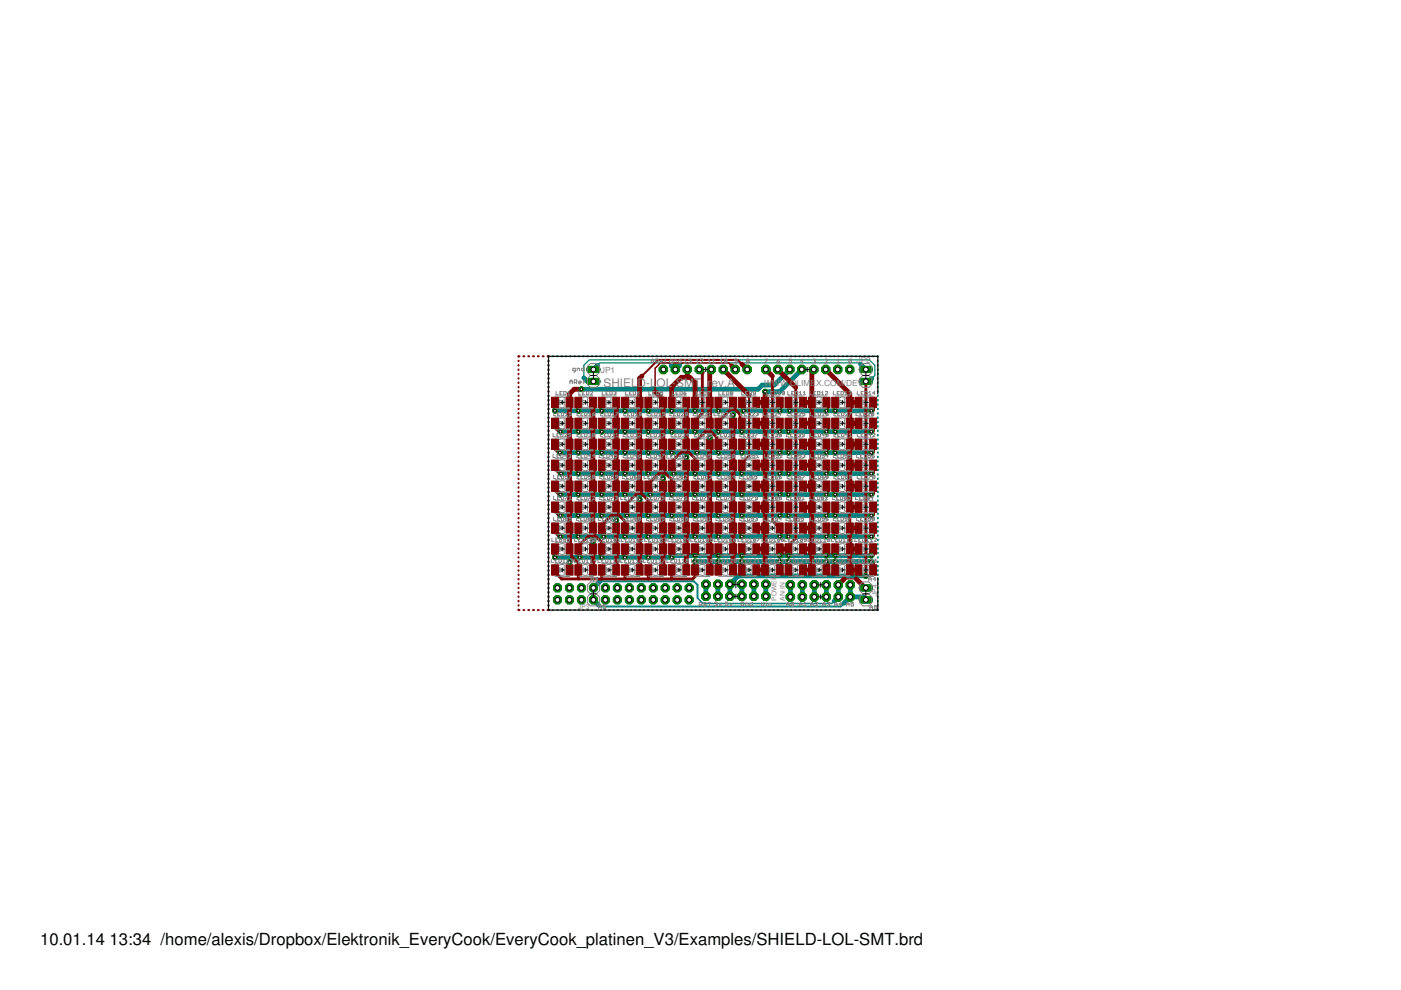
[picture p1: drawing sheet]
<svg xmlns="http://www.w3.org/2000/svg" width="297mm" height="210mm" viewBox="0 0 297 210" stroke-linecap="round" stroke-linejoin="round" font-family="sans-serif">
<defs><g id="words">
<g font-size="3.5">
<text x="8.5" y="200.4">10.01.14</text>
<text x="23.2" y="200.4">13:34 /home/alexis/Dropbox/Elektronik_EveryCook/EveryCook_platinen_V3/Examples/SHIELD-LOL-SMT.brd</text>
</g>
<g font-size="2.5" fill="#808080">
<text x="128" y="82.1">SHIELD-L</text>
<text x="139.2" y="82.1">OL</text>
<text x="142.5" y="82.1">-SMT_r</text>
<text x="150.9" y="82.1">ev.A</text>
</g>
<g font-size="1.8" fill="#808080">
<text x="181.6" y="77">JP2</text>
<text x="127.4" y="79.2">JP1</text>
<text x="162" y="81.9">WWW.OLIMEX.COM/DEV</text>
</g>
<g font-size="1.4" fill="#808080">
<text x="122.6" y="129.1">JP3</text>
<text x="164.6" y="127.4" transform="rotate(-90 164.6 127.4)">POWER</text>
<text x="166.4" y="127.4" transform="rotate(-90 166.4 127.4)">AN-IN</text>
<text x="186" y="126.4" transform="rotate(-90 186 126.4)">JP4</text>
</g>
</g></defs>
<g fill="none" stroke="#008080" stroke-width="1">
<path d="M126.7 77.4l-.9 .9M142.3 77.6h1.8M143.2 77.6v.7M167.4 78.3l-3.3 3.3h-2.5l-.9 .9h-37.4M170 78.3l-4.7 4.7h-3.1M182.4 77.2l1.2 1.1M117.7 87.1h67M118.7 96h66M118.8 91.5h65.9M123.8 80.1l.7 .8h1.3M145.5 96v1M150.5 91.5v1.3"/>
<path d="M155.4 87.1v.9M184.8 80.2l-.6 .7h-.6M118.8 104.9h65.9M118.8 109.3h65.9M118.8 113.7h65.9M119 100.4h65.7M120.8 118.2v1M125.7 113.7v1.1M130.7 109.3v1M135.6 104.9v1M140.6 100.4v1M147.4 119.1h37.3"/>
<path d="M184.7 117.8h-41.9l-.4 .4h-24.7M125.8 127.2l1.2 1.1M127.2 123.3l-1.4 1.4M149.7 123.9v2.5M152.2 123.9v2.5M157.3 123.9v2.5M159.8 123.9v2.5M162.4 123.9v2.5M167.6 124v2.6M170.1 124v2.6M172.7 124v2.6M175.2 124v2.6"/>
<path d="M177.7 124v2.6l-.9 .8M180.3 124v2.6M180.3 126.6h2.6l.7 .6M180.3 126.6l-1.4 1.4M183.6 122.1h-27.1l-1.8 1.8v2.5"/>
</g>
<path d="M126.7 77.4l.5-.5h14.5l.6 .7M182.4 77.2l-.2-.3h-37.5l-.6 .7M123.8 80.1v-2.7l1.1-1.1h59.4l1.2 1.1v2.2l-.7 .6" fill="none" stroke="#008080" stroke-width=".25"/>
<g fill="none" stroke="#008080" stroke-width=".42">
<path d="M116.3 76.5v.1M116.3 77.4v.1M116.3 78.3v.1M116.3 79.2v.2M116.4 75.5l-.1 .1M117.2 75.5h.1M118.1 75.5h.1M119 75.5h.1M120 75.5h.1M120.9 75.5h.1M121.8 75.5h.1M122.7 75.5h.1"/>
<path d="M123.6 75.5h.1M124.5 75.5h.2M125.5 75.5h.1M126.4 75.5h.1M127.3 75.5h.1M128.2 75.5h.1M129.1 75.5h.1M130 75.5h.2M131 75.5h.1M131.9 75.5h.1M132.8 75.5h.1M133.7 75.5h.1"/>
<path d="M134.6 75.5h.1M135.6 75.5h.1M136.5 75.5h.1M137.4 75.5h.1M138.3 75.5h.1M139.2 75.5h.1M140.1 75.5h.2M141.1 75.5h.1M142 75.5h.1M142.9 75.5h.1M143.8 75.5h.1M144.7 75.5h.1"/>
<path d="M145.6 75.5h.2M146.6 75.5h.1M147.5 75.5h.1M148.4 75.5h.1M149.3 75.5h.1M150.2 75.5h.1M151.2 75.5h.1M152.1 75.5h.1M153 75.5h.1M153.9 75.5h.1M154.8 75.5h.1M155.7 75.5h.1"/>
<path d="M156.7 75.5h.1M157.6 75.5h.1M158.5 75.5h.1M159.4 75.5h.1M160.3 75.5h.1M161.2 75.5h.1M162.2 75.5h.1M163.1 75.5h.1M164 75.5h.1M164.9 75.5h.1M165.8 75.5h.1M166.8 75.5h.1"/>
<path d="M167.7 75.5h.1M168.6 75.5h.1M169.5 75.5h.1M170.4 75.5h.1M171.3 75.5h.1M172.3 75.5h.1M173.2 75.5h.1M174.1 75.5h.1M175 75.5h.1M175.9 75.5h.1M176.8 75.5h.1M177.8 75.5h.1"/>
<path d="M178.7 75.5h.1M179.6 75.5h.1M180.5 75.5h.1M181.4 75.5h.1M182.3 75.5h.1M183.3 75.5h.1M184.2 75.5h.1M185.1 75.5h.1M186 75.5l.1 .1M186.1 76.5v.1M186.1 77.4v.1M186.1 78.3v.1"/>
<path d="M186.1 79.2v.2M116.3 80.2v.1M116.3 81.1v.1M116.3 82v.1M116.3 83v.1M116.3 83.9v.1M116.3 84.8v.1M116.3 85.7v.1M116.3 86.7v.1M116.3 87.6v.1M116.3 88.5v.1M116.3 89.4v.1"/>
<path d="M116.3 90.4v.1M116.3 91.3v.1M116.3 92.2v.1M116.3 93.1v.1M116.3 94.1v.1M116.3 95v.1M116.3 95.9v.1M116.3 96.8v.1M116.3 97.8v.1M116.3 98.7v.1M116.3 99.6v.1M186.1 80.2v.1"/>
<path d="M186.1 81.1v.1M186.1 82v.1M186.1 83v.1M186.1 83.9v.1M186.1 84.8v.1M186.1 85.7v.1M186.1 86.7v.1M186.1 87.6v.1M186.1 88.5v.1M186.1 89.4v.1M186.1 90.4v.1M186.1 91.3v.1"/>
<path d="M186.1 92.2v.1M186.1 93.1v.1M186.1 94.1v.1M186.1 95v.1M186.1 95.9v.1M186.1 96.8v.1M186.1 97.8v.1M186.1 98.7v.1M186.1 99.6v.1M116.3 100.5v.1M116.3 101.5v.1M116.3 102.4v.1"/>
<path d="M116.3 103.3v.1M116.3 104.2v.2M116.3 105.2v.1M116.3 106.1v.1M116.3 107v.1M116.3 107.9v.2M116.3 108.9v.1M116.3 109.8v.1M116.3 110.7v.1M116.3 111.7v.1M116.3 112.6v.1M116.3 113.5v.1"/>
<path d="M116.3 114.4v.1M116.3 115.4v.1M116.3 116.3v.1M116.3 117.2v.1M116.3 118.1v.1M116.3 119.1v.1M116.3 120v.1M186.1 100.5v.1M186.1 101.5v.1M186.1 102.4v.1M186.1 103.3v.1M186.1 104.2v.2"/>
<path d="M186.1 105.2v.1M186.1 106.1v.1M186.1 107v.1M186.1 107.9v.2M186.1 108.9v.1M186.1 109.8v.1M186.1 110.7v.1M186.1 111.7v.1M186.1 112.6v.1M186.1 113.5v.1M186.1 114.4v.1M186.1 115.4v.1"/>
<path d="M186.1 116.3v.1M186.1 117.2v.1M186.1 118.1v.1M186.1 119.1v.1M186.1 120v.1M116.3 129.2l.1 .1M116.3 120.9v.1M116.3 121.8v.1M116.3 122.7v.2M116.3 123.7v.1M116.3 124.6v.1M116.3 125.5v.1"/>
<path d="M116.3 126.4v.2M116.3 127.4v.1M116.3 128.3v.1M117.2 129.3h.1M118.1 129.3h.1M119 129.3h.1M120 129.3h.1M120.9 129.3h.1M121.8 129.3h.1M122.7 129.3h.1M123.6 129.3h.1M124.5 129.3h.2"/>
<path d="M125.5 129.3h.1M126.4 129.3h.1M127.2 123.3h19.9l.8 .7v2.8M127.3 129.3h.1M128.2 129.3h.1M129.1 129.3h.1M130 129.3h.2M131 129.3h.1M131.9 129.3h.1M132.8 129.3h.1M133.7 129.3h.1M134.6 129.3h.1"/>
<path d="M135.6 129.3h.1M136.5 129.3h.1M137.4 129.3h.1M138.3 129.3h.1M139.2 129.3h.1M140.1 129.3h.2M141.1 129.3h.1M142 129.3h.1M142.9 129.3h.1M143.8 129.3h.1M144.7 129.3h.1M145.6 129.3h.2"/>
<path d="M146.6 129.3h.1M147.5 129.3h.1M148.4 129.3h.1M149.3 129.3h.1M150.2 129.3h.1M151.2 129.3h.1M152.1 129.3h.1M153 129.3h.1M153.9 129.3h.1M154.8 129.3h.1M155.7 129.3h.1M156.7 129.3h.1"/>
<path d="M157.6 129.3h.1M158.5 129.3h.1M159.4 129.3h.1M160.3 129.3h.1M161.2 129.3h.1M162.2 129.3h.1M163.1 129.3h.1M164 129.3h.1M164.9 129.3h.1M165.8 129.3h.1M166.8 129.3h.1M167.7 129.3h.1"/>
<path d="M168.6 129.3h.1M169.5 129.3h.1M170.4 129.3h.1M171.3 129.3h.1M172.3 129.3h.1M173.2 129.3h.1M174.1 129.3h.1M175 129.3h.1M175.9 129.3h.1M176.8 129.3h.1M177.8 129.3h.1M178.7 129.3h.1"/>
<path d="M178.9 128l-.7 .6h-51l-.2-.3M179.6 129.3h.1M180.5 129.3h.1M181.4 129.3h.1M182.3 129.3h.1M183.3 129.3h.1M184.2 129.3h.1M185.1 129.3h.1M186.1 120.9v.1M186.1 121.8v.1M186.1 122.7v.2M186.1 123.7v.1"/>
<path d="M186.1 124.6v.1M186.1 125.5v.1M186.1 126.4v.2M186.1 127.4v.1M186.1 128.3v.1M186.1 129.2l-.1 .1"/>
</g>
<path d="M147.9 126.8l1.1 1.2h27.3l.5-.6" fill="none" stroke="#008080" stroke-width=".32"/>
<circle cx="140.7" cy="78.3" r=".96" fill="#008000" stroke="#008000" stroke-width=".21"/>
<circle cx="140.7" cy="78.3" r=".51" fill="#fff" stroke="#000" stroke-width=".21"/>
<circle cx="143.2" cy="78.3" r=".96" fill="#008000" stroke="#008000" stroke-width=".21"/>
<circle cx="143.2" cy="78.3" r=".51" fill="#fff" stroke="#000" stroke-width=".21"/>
<circle cx="145.7" cy="78.3" r=".96" fill="#008000" stroke="#008000" stroke-width=".21"/>
<circle cx="145.7" cy="78.3" r=".51" fill="#fff" stroke="#000" stroke-width=".21"/>
<circle cx="148.3" cy="78.3" r=".96" fill="#008000" stroke="#008000" stroke-width=".21"/>
<circle cx="148.3" cy="78.3" r=".51" fill="#fff" stroke="#000" stroke-width=".21"/>
<circle cx="150.8" cy="78.3" r=".96" fill="#008000" stroke="#008000" stroke-width=".21"/>
<circle cx="150.8" cy="78.3" r=".51" fill="#fff" stroke="#000" stroke-width=".21"/>
<circle cx="153.4" cy="78.3" r=".96" fill="#008000" stroke="#008000" stroke-width=".21"/>
<circle cx="153.4" cy="78.3" r=".51" fill="#fff" stroke="#000" stroke-width=".21"/>
<circle cx="155.9" cy="78.3" r=".96" fill="#008000" stroke="#008000" stroke-width=".21"/>
<circle cx="155.9" cy="78.3" r=".51" fill="#fff" stroke="#000" stroke-width=".21"/>
<circle cx="158.4" cy="78.3" r=".96" fill="#008000" stroke="#008000" stroke-width=".21"/>
<circle cx="158.4" cy="78.3" r=".51" fill="#fff" stroke="#000" stroke-width=".21"/>
<circle cx="180.1" cy="78.3" r=".96" fill="#008000" stroke="#008000" stroke-width=".21"/>
<circle cx="180.1" cy="78.3" r=".51" fill="#fff" stroke="#000" stroke-width=".21"/>
<circle cx="177.6" cy="78.3" r=".96" fill="#008000" stroke="#008000" stroke-width=".21"/>
<circle cx="177.6" cy="78.3" r=".51" fill="#fff" stroke="#000" stroke-width=".21"/>
<circle cx="175.1" cy="78.3" r=".96" fill="#008000" stroke="#008000" stroke-width=".21"/>
<circle cx="175.1" cy="78.3" r=".51" fill="#fff" stroke="#000" stroke-width=".21"/>
<circle cx="172.5" cy="78.3" r=".96" fill="#008000" stroke="#008000" stroke-width=".21"/>
<circle cx="172.5" cy="78.3" r=".51" fill="#fff" stroke="#000" stroke-width=".21"/>
<circle cx="170" cy="78.3" r=".96" fill="#008000" stroke="#008000" stroke-width=".21"/>
<circle cx="170" cy="78.3" r=".51" fill="#fff" stroke="#000" stroke-width=".21"/>
<circle cx="167.4" cy="78.3" r=".96" fill="#008000" stroke="#008000" stroke-width=".21"/>
<circle cx="167.4" cy="78.3" r=".51" fill="#fff" stroke="#000" stroke-width=".21"/>
<circle cx="164.9" cy="78.3" r=".96" fill="#008000" stroke="#008000" stroke-width=".21"/>
<circle cx="164.9" cy="78.3" r=".51" fill="#fff" stroke="#000" stroke-width=".21"/>
<circle cx="162.4" cy="78.3" r=".96" fill="#008000" stroke="#008000" stroke-width=".21"/>
<circle cx="162.4" cy="78.3" r=".51" fill="#fff" stroke="#000" stroke-width=".21"/>
<circle cx="162.4" cy="126.4" r=".96" fill="#008000" stroke="#008000" stroke-width=".21"/>
<circle cx="162.4" cy="126.4" r=".51" fill="#fff" stroke="#000" stroke-width=".21"/>
<circle cx="159.8" cy="126.4" r=".96" fill="#008000" stroke="#008000" stroke-width=".21"/>
<circle cx="159.8" cy="126.4" r=".51" fill="#fff" stroke="#000" stroke-width=".21"/>
<circle cx="157.3" cy="126.4" r=".96" fill="#008000" stroke="#008000" stroke-width=".21"/>
<circle cx="157.3" cy="126.4" r=".51" fill="#fff" stroke="#000" stroke-width=".21"/>
<circle cx="154.7" cy="126.4" r=".96" fill="#008000" stroke="#008000" stroke-width=".21"/>
<circle cx="154.7" cy="126.4" r=".51" fill="#fff" stroke="#000" stroke-width=".21"/>
<circle cx="152.2" cy="126.4" r=".96" fill="#008000" stroke="#008000" stroke-width=".21"/>
<circle cx="152.2" cy="126.4" r=".51" fill="#fff" stroke="#000" stroke-width=".21"/>
<circle cx="149.7" cy="126.4" r=".96" fill="#008000" stroke="#008000" stroke-width=".21"/>
<circle cx="149.7" cy="126.4" r=".51" fill="#fff" stroke="#000" stroke-width=".21"/>
<circle cx="167.6" cy="126.6" r=".96" fill="#008000" stroke="#008000" stroke-width=".21"/>
<circle cx="167.6" cy="126.6" r=".51" fill="#fff" stroke="#000" stroke-width=".21"/>
<circle cx="170.1" cy="126.6" r=".96" fill="#008000" stroke="#008000" stroke-width=".21"/>
<circle cx="170.1" cy="126.6" r=".51" fill="#fff" stroke="#000" stroke-width=".21"/>
<circle cx="172.7" cy="126.6" r=".96" fill="#008000" stroke="#008000" stroke-width=".21"/>
<circle cx="172.7" cy="126.6" r=".51" fill="#fff" stroke="#000" stroke-width=".21"/>
<circle cx="175.2" cy="126.6" r=".96" fill="#008000" stroke="#008000" stroke-width=".21"/>
<circle cx="175.2" cy="126.6" r=".51" fill="#fff" stroke="#000" stroke-width=".21"/>
<circle cx="177.7" cy="126.6" r=".96" fill="#008000" stroke="#008000" stroke-width=".21"/>
<circle cx="177.7" cy="126.6" r=".51" fill="#fff" stroke="#000" stroke-width=".21"/>
<circle cx="180.3" cy="126.6" r=".96" fill="#008000" stroke="#008000" stroke-width=".21"/>
<circle cx="180.3" cy="126.6" r=".51" fill="#fff" stroke="#000" stroke-width=".21"/>
<circle cx="167.6" cy="124" r=".96" fill="#008000" stroke="#008000" stroke-width=".21"/>
<circle cx="167.6" cy="124" r=".51" fill="#fff" stroke="#000" stroke-width=".21"/>
<circle cx="170.1" cy="124" r=".96" fill="#008000" stroke="#008000" stroke-width=".21"/>
<circle cx="170.1" cy="124" r=".51" fill="#fff" stroke="#000" stroke-width=".21"/>
<circle cx="172.7" cy="124" r=".96" fill="#008000" stroke="#008000" stroke-width=".21"/>
<circle cx="172.7" cy="124" r=".51" fill="#fff" stroke="#000" stroke-width=".21"/>
<circle cx="175.2" cy="124" r=".96" fill="#008000" stroke="#008000" stroke-width=".21"/>
<circle cx="175.2" cy="124" r=".51" fill="#fff" stroke="#000" stroke-width=".21"/>
<circle cx="177.7" cy="124" r=".96" fill="#008000" stroke="#008000" stroke-width=".21"/>
<circle cx="177.7" cy="124" r=".51" fill="#fff" stroke="#000" stroke-width=".21"/>
<circle cx="180.3" cy="124" r=".96" fill="#008000" stroke="#008000" stroke-width=".21"/>
<circle cx="180.3" cy="124" r=".51" fill="#fff" stroke="#000" stroke-width=".21"/>
<circle cx="162.4" cy="123.9" r=".96" fill="#008000" stroke="#008000" stroke-width=".21"/>
<circle cx="162.4" cy="123.9" r=".51" fill="#fff" stroke="#000" stroke-width=".21"/>
<circle cx="159.8" cy="123.9" r=".96" fill="#008000" stroke="#008000" stroke-width=".21"/>
<circle cx="159.8" cy="123.9" r=".51" fill="#fff" stroke="#000" stroke-width=".21"/>
<circle cx="157.3" cy="123.9" r=".96" fill="#008000" stroke="#008000" stroke-width=".21"/>
<circle cx="157.3" cy="123.9" r=".51" fill="#fff" stroke="#000" stroke-width=".21"/>
<circle cx="154.7" cy="123.9" r=".96" fill="#008000" stroke="#008000" stroke-width=".21"/>
<circle cx="154.7" cy="123.9" r=".51" fill="#fff" stroke="#000" stroke-width=".21"/>
<circle cx="152.2" cy="123.9" r=".96" fill="#008000" stroke="#008000" stroke-width=".21"/>
<circle cx="152.2" cy="123.9" r=".51" fill="#fff" stroke="#000" stroke-width=".21"/>
<circle cx="149.7" cy="123.9" r=".96" fill="#008000" stroke="#008000" stroke-width=".21"/>
<circle cx="149.7" cy="123.9" r=".51" fill="#fff" stroke="#000" stroke-width=".21"/>
<path d="M125.1 80.9h1.5" fill="none" stroke="#008000" stroke-width="1.5"/>
<circle cx="125.8" cy="80.9" r=".51" fill="#fff" stroke="#000" stroke-width=".21"/>
<path d="M125.1 78.3h1.5" fill="none" stroke="#008000" stroke-width="1.5"/>
<circle cx="125.8" cy="78.3" r=".51" fill="#fff" stroke="#000" stroke-width=".21"/>
<path d="M182.8 80.9h1.5" fill="none" stroke="#008000" stroke-width="1.5"/>
<circle cx="183.6" cy="80.9" r=".51" fill="#fff" stroke="#000" stroke-width=".21"/>
<path d="M182.8 78.3h1.5" fill="none" stroke="#008000" stroke-width="1.5"/>
<circle cx="183.6" cy="78.3" r=".51" fill="#fff" stroke="#000" stroke-width=".21"/>
<circle cx="125.8" cy="127.2" r=".92" fill="#008000" stroke="#008000" stroke-width=".21"/>
<circle cx="125.8" cy="127.2" r=".51" fill="#fff" stroke="#000" stroke-width=".21"/>
<circle cx="125.8" cy="124.7" r=".92" fill="#008000" stroke="#008000" stroke-width=".21"/>
<circle cx="125.8" cy="124.7" r=".51" fill="#fff" stroke="#000" stroke-width=".21"/>
<path d="M182.8 127.2h1.5" fill="none" stroke="#008000" stroke-width="1.5"/>
<circle cx="183.6" cy="127.2" r=".51" fill="#fff" stroke="#000" stroke-width=".21"/>
<path d="M182.8 124.7h1.5" fill="none" stroke="#008000" stroke-width="1.5"/>
<circle cx="183.6" cy="124.7" r=".51" fill="#fff" stroke="#000" stroke-width=".21"/>
<circle cx="117.7" cy="87.1" r=".51" fill="#008000" stroke="#008000" stroke-width=".21"/>
<circle cx="117.7" cy="87.1" r=".3" fill="#fff" stroke="#000" stroke-width=".21"/>
<circle cx="122.6" cy="87.1" r=".51" fill="#008000" stroke="#008000" stroke-width=".21"/>
<circle cx="122.6" cy="87.1" r=".3" fill="#fff" stroke="#000" stroke-width=".21"/>
<circle cx="127.6" cy="87.1" r=".51" fill="#008000" stroke="#008000" stroke-width=".21"/>
<circle cx="127.6" cy="87.1" r=".3" fill="#fff" stroke="#000" stroke-width=".21"/>
<circle cx="132.5" cy="87.1" r=".51" fill="#008000" stroke="#008000" stroke-width=".21"/>
<circle cx="132.5" cy="87.1" r=".3" fill="#fff" stroke="#000" stroke-width=".21"/>
<circle cx="137.5" cy="87.1" r=".51" fill="#008000" stroke="#008000" stroke-width=".21"/>
<circle cx="137.5" cy="87.1" r=".3" fill="#fff" stroke="#000" stroke-width=".21"/>
<circle cx="142.4" cy="87.1" r=".51" fill="#008000" stroke="#008000" stroke-width=".21"/>
<circle cx="142.4" cy="87.1" r=".3" fill="#fff" stroke="#000" stroke-width=".21"/>
<circle cx="147.4" cy="87.1" r=".51" fill="#008000" stroke="#008000" stroke-width=".21"/>
<circle cx="147.4" cy="87.1" r=".3" fill="#fff" stroke="#000" stroke-width=".21"/>
<circle cx="152.3" cy="87.1" r=".51" fill="#008000" stroke="#008000" stroke-width=".21"/>
<circle cx="152.3" cy="87.1" r=".3" fill="#fff" stroke="#000" stroke-width=".21"/>
<circle cx="157.7" cy="87.1" r=".51" fill="#008000" stroke="#008000" stroke-width=".21"/>
<circle cx="157.7" cy="87.1" r=".3" fill="#fff" stroke="#000" stroke-width=".21"/>
<circle cx="155.4" cy="88" r=".51" fill="#008000" stroke="#008000" stroke-width=".21"/>
<circle cx="155.4" cy="88" r=".3" fill="#fff" stroke="#000" stroke-width=".21"/>
<circle cx="167.4" cy="87.1" r=".51" fill="#008000" stroke="#008000" stroke-width=".21"/>
<circle cx="167.4" cy="87.1" r=".3" fill="#fff" stroke="#000" stroke-width=".21"/>
<circle cx="175.2" cy="87.1" r=".51" fill="#008000" stroke="#008000" stroke-width=".21"/>
<circle cx="175.2" cy="87.1" r=".3" fill="#fff" stroke="#000" stroke-width=".21"/>
<circle cx="177.1" cy="87.1" r=".51" fill="#008000" stroke="#008000" stroke-width=".21"/>
<circle cx="177.1" cy="87.1" r=".3" fill="#fff" stroke="#000" stroke-width=".21"/>
<circle cx="184.7" cy="87.1" r=".51" fill="#008000" stroke="#008000" stroke-width=".21"/>
<circle cx="184.7" cy="87.1" r=".3" fill="#fff" stroke="#000" stroke-width=".21"/>
<circle cx="165.3" cy="87.1" r=".51" fill="#008000" stroke="#008000" stroke-width=".21"/>
<circle cx="165.3" cy="87.1" r=".3" fill="#fff" stroke="#000" stroke-width=".21"/>
<circle cx="137.5" cy="91.5" r=".51" fill="#008000" stroke="#008000" stroke-width=".21"/>
<circle cx="137.5" cy="91.5" r=".3" fill="#fff" stroke="#000" stroke-width=".21"/>
<circle cx="142.4" cy="91.5" r=".51" fill="#008000" stroke="#008000" stroke-width=".21"/>
<circle cx="142.4" cy="91.5" r=".3" fill="#fff" stroke="#000" stroke-width=".21"/>
<circle cx="132.5" cy="91.5" r=".51" fill="#008000" stroke="#008000" stroke-width=".21"/>
<circle cx="132.5" cy="91.5" r=".3" fill="#fff" stroke="#000" stroke-width=".21"/>
<circle cx="127.6" cy="91.5" r=".51" fill="#008000" stroke="#008000" stroke-width=".21"/>
<circle cx="127.6" cy="91.5" r=".3" fill="#fff" stroke="#000" stroke-width=".21"/>
<circle cx="122.6" cy="91.5" r=".51" fill="#008000" stroke="#008000" stroke-width=".21"/>
<circle cx="122.6" cy="91.5" r=".3" fill="#fff" stroke="#000" stroke-width=".21"/>
<circle cx="184.7" cy="91.5" r=".51" fill="#008000" stroke="#008000" stroke-width=".21"/>
<circle cx="184.7" cy="91.5" r=".3" fill="#fff" stroke="#000" stroke-width=".21"/>
<circle cx="175.2" cy="91.5" r=".51" fill="#008000" stroke="#008000" stroke-width=".21"/>
<circle cx="175.2" cy="91.5" r=".3" fill="#fff" stroke="#000" stroke-width=".21"/>
<circle cx="177.1" cy="91.5" r=".51" fill="#008000" stroke="#008000" stroke-width=".21"/>
<circle cx="177.1" cy="91.5" r=".3" fill="#fff" stroke="#000" stroke-width=".21"/>
<circle cx="165.3" cy="91.5" r=".51" fill="#008000" stroke="#008000" stroke-width=".21"/>
<circle cx="165.3" cy="91.5" r=".3" fill="#fff" stroke="#000" stroke-width=".21"/>
<circle cx="167.2" cy="91.5" r=".51" fill="#008000" stroke="#008000" stroke-width=".21"/>
<circle cx="167.2" cy="91.5" r=".3" fill="#fff" stroke="#000" stroke-width=".21"/>
<circle cx="150.5" cy="92.8" r=".51" fill="#008000" stroke="#008000" stroke-width=".21"/>
<circle cx="150.5" cy="92.8" r=".3" fill="#fff" stroke="#000" stroke-width=".21"/>
<circle cx="147.4" cy="91.5" r=".51" fill="#008000" stroke="#008000" stroke-width=".21"/>
<circle cx="147.4" cy="91.5" r=".3" fill="#fff" stroke="#000" stroke-width=".21"/>
<circle cx="152.3" cy="91.5" r=".51" fill="#008000" stroke="#008000" stroke-width=".21"/>
<circle cx="152.3" cy="91.5" r=".3" fill="#fff" stroke="#000" stroke-width=".21"/>
<circle cx="157.3" cy="91.5" r=".51" fill="#008000" stroke="#008000" stroke-width=".21"/>
<circle cx="157.3" cy="91.5" r=".3" fill="#fff" stroke="#000" stroke-width=".21"/>
<circle cx="118.8" cy="91.5" r=".51" fill="#008000" stroke="#008000" stroke-width=".21"/>
<circle cx="118.8" cy="91.5" r=".3" fill="#fff" stroke="#000" stroke-width=".21"/>
<circle cx="132.5" cy="96" r=".51" fill="#008000" stroke="#008000" stroke-width=".21"/>
<circle cx="132.5" cy="96" r=".3" fill="#fff" stroke="#000" stroke-width=".21"/>
<circle cx="127.6" cy="96" r=".51" fill="#008000" stroke="#008000" stroke-width=".21"/>
<circle cx="127.6" cy="96" r=".3" fill="#fff" stroke="#000" stroke-width=".21"/>
<circle cx="122.6" cy="96" r=".51" fill="#008000" stroke="#008000" stroke-width=".21"/>
<circle cx="122.6" cy="96" r=".3" fill="#fff" stroke="#000" stroke-width=".21"/>
<circle cx="137.5" cy="96" r=".51" fill="#008000" stroke="#008000" stroke-width=".21"/>
<circle cx="137.5" cy="96" r=".3" fill="#fff" stroke="#000" stroke-width=".21"/>
<circle cx="142.4" cy="96" r=".51" fill="#008000" stroke="#008000" stroke-width=".21"/>
<circle cx="142.4" cy="96" r=".3" fill="#fff" stroke="#000" stroke-width=".21"/>
<circle cx="184.7" cy="96" r=".51" fill="#008000" stroke="#008000" stroke-width=".21"/>
<circle cx="184.7" cy="96" r=".3" fill="#fff" stroke="#000" stroke-width=".21"/>
<circle cx="175.2" cy="96" r=".51" fill="#008000" stroke="#008000" stroke-width=".21"/>
<circle cx="175.2" cy="96" r=".3" fill="#fff" stroke="#000" stroke-width=".21"/>
<circle cx="177.1" cy="96" r=".51" fill="#008000" stroke="#008000" stroke-width=".21"/>
<circle cx="177.1" cy="96" r=".3" fill="#fff" stroke="#000" stroke-width=".21"/>
<circle cx="165.3" cy="96" r=".51" fill="#008000" stroke="#008000" stroke-width=".21"/>
<circle cx="165.3" cy="96" r=".3" fill="#fff" stroke="#000" stroke-width=".21"/>
<circle cx="167.2" cy="96" r=".51" fill="#008000" stroke="#008000" stroke-width=".21"/>
<circle cx="167.2" cy="96" r=".3" fill="#fff" stroke="#000" stroke-width=".21"/>
<circle cx="152.3" cy="96" r=".51" fill="#008000" stroke="#008000" stroke-width=".21"/>
<circle cx="152.3" cy="96" r=".3" fill="#fff" stroke="#000" stroke-width=".21"/>
<circle cx="157.3" cy="96" r=".51" fill="#008000" stroke="#008000" stroke-width=".21"/>
<circle cx="157.3" cy="96" r=".3" fill="#fff" stroke="#000" stroke-width=".21"/>
<circle cx="147.8" cy="96" r=".51" fill="#008000" stroke="#008000" stroke-width=".21"/>
<circle cx="147.8" cy="96" r=".3" fill="#fff" stroke="#000" stroke-width=".21"/>
<circle cx="145.5" cy="97" r=".51" fill="#008000" stroke="#008000" stroke-width=".21"/>
<circle cx="145.5" cy="97" r=".3" fill="#fff" stroke="#000" stroke-width=".21"/>
<circle cx="118.7" cy="96" r=".51" fill="#008000" stroke="#008000" stroke-width=".21"/>
<circle cx="118.7" cy="96" r=".3" fill="#fff" stroke="#000" stroke-width=".21"/>
<circle cx="132.5" cy="100.4" r=".51" fill="#008000" stroke="#008000" stroke-width=".21"/>
<circle cx="132.5" cy="100.4" r=".3" fill="#fff" stroke="#000" stroke-width=".21"/>
<circle cx="127.6" cy="100.4" r=".51" fill="#008000" stroke="#008000" stroke-width=".21"/>
<circle cx="127.6" cy="100.4" r=".3" fill="#fff" stroke="#000" stroke-width=".21"/>
<circle cx="122.6" cy="100.4" r=".51" fill="#008000" stroke="#008000" stroke-width=".21"/>
<circle cx="122.6" cy="100.4" r=".3" fill="#fff" stroke="#000" stroke-width=".21"/>
<circle cx="184.7" cy="100.4" r=".51" fill="#008000" stroke="#008000" stroke-width=".21"/>
<circle cx="184.7" cy="100.4" r=".3" fill="#fff" stroke="#000" stroke-width=".21"/>
<circle cx="175.2" cy="100.4" r=".51" fill="#008000" stroke="#008000" stroke-width=".21"/>
<circle cx="175.2" cy="100.4" r=".3" fill="#fff" stroke="#000" stroke-width=".21"/>
<circle cx="177.1" cy="100.4" r=".51" fill="#008000" stroke="#008000" stroke-width=".21"/>
<circle cx="177.1" cy="100.4" r=".3" fill="#fff" stroke="#000" stroke-width=".21"/>
<circle cx="165.3" cy="100.4" r=".51" fill="#008000" stroke="#008000" stroke-width=".21"/>
<circle cx="165.3" cy="100.4" r=".3" fill="#fff" stroke="#000" stroke-width=".21"/>
<circle cx="167.2" cy="100.4" r=".51" fill="#008000" stroke="#008000" stroke-width=".21"/>
<circle cx="167.2" cy="100.4" r=".3" fill="#fff" stroke="#000" stroke-width=".21"/>
<circle cx="152.3" cy="100.4" r=".51" fill="#008000" stroke="#008000" stroke-width=".21"/>
<circle cx="152.3" cy="100.4" r=".3" fill="#fff" stroke="#000" stroke-width=".21"/>
<circle cx="157.3" cy="100.4" r=".51" fill="#008000" stroke="#008000" stroke-width=".21"/>
<circle cx="157.3" cy="100.4" r=".3" fill="#fff" stroke="#000" stroke-width=".21"/>
<circle cx="147.4" cy="100.4" r=".51" fill="#008000" stroke="#008000" stroke-width=".21"/>
<circle cx="147.4" cy="100.4" r=".3" fill="#fff" stroke="#000" stroke-width=".21"/>
<circle cx="142.8" cy="100.4" r=".51" fill="#008000" stroke="#008000" stroke-width=".21"/>
<circle cx="142.8" cy="100.4" r=".3" fill="#fff" stroke="#000" stroke-width=".21"/>
<circle cx="140.6" cy="101.4" r=".51" fill="#008000" stroke="#008000" stroke-width=".21"/>
<circle cx="140.6" cy="101.4" r=".3" fill="#fff" stroke="#000" stroke-width=".21"/>
<circle cx="137.5" cy="100.4" r=".51" fill="#008000" stroke="#008000" stroke-width=".21"/>
<circle cx="137.5" cy="100.4" r=".3" fill="#fff" stroke="#000" stroke-width=".21"/>
<circle cx="119" cy="100.4" r=".51" fill="#008000" stroke="#008000" stroke-width=".21"/>
<circle cx="119" cy="100.4" r=".3" fill="#fff" stroke="#000" stroke-width=".21"/>
<circle cx="122.6" cy="104.9" r=".51" fill="#008000" stroke="#008000" stroke-width=".21"/>
<circle cx="122.6" cy="104.9" r=".3" fill="#fff" stroke="#000" stroke-width=".21"/>
<circle cx="127.6" cy="104.9" r=".51" fill="#008000" stroke="#008000" stroke-width=".21"/>
<circle cx="127.6" cy="104.9" r=".3" fill="#fff" stroke="#000" stroke-width=".21"/>
<circle cx="132.5" cy="104.9" r=".51" fill="#008000" stroke="#008000" stroke-width=".21"/>
<circle cx="132.5" cy="104.9" r=".3" fill="#fff" stroke="#000" stroke-width=".21"/>
<circle cx="184.7" cy="104.9" r=".51" fill="#008000" stroke="#008000" stroke-width=".21"/>
<circle cx="184.7" cy="104.9" r=".3" fill="#fff" stroke="#000" stroke-width=".21"/>
<circle cx="175.2" cy="104.9" r=".51" fill="#008000" stroke="#008000" stroke-width=".21"/>
<circle cx="175.2" cy="104.9" r=".3" fill="#fff" stroke="#000" stroke-width=".21"/>
<circle cx="177.1" cy="104.9" r=".51" fill="#008000" stroke="#008000" stroke-width=".21"/>
<circle cx="177.1" cy="104.9" r=".3" fill="#fff" stroke="#000" stroke-width=".21"/>
<circle cx="165.3" cy="104.9" r=".51" fill="#008000" stroke="#008000" stroke-width=".21"/>
<circle cx="165.3" cy="104.9" r=".3" fill="#fff" stroke="#000" stroke-width=".21"/>
<circle cx="167.2" cy="104.9" r=".51" fill="#008000" stroke="#008000" stroke-width=".21"/>
<circle cx="167.2" cy="104.9" r=".3" fill="#fff" stroke="#000" stroke-width=".21"/>
<circle cx="152.3" cy="104.9" r=".51" fill="#008000" stroke="#008000" stroke-width=".21"/>
<circle cx="152.3" cy="104.9" r=".3" fill="#fff" stroke="#000" stroke-width=".21"/>
<circle cx="157.3" cy="104.9" r=".51" fill="#008000" stroke="#008000" stroke-width=".21"/>
<circle cx="157.3" cy="104.9" r=".3" fill="#fff" stroke="#000" stroke-width=".21"/>
<circle cx="147.4" cy="104.9" r=".51" fill="#008000" stroke="#008000" stroke-width=".21"/>
<circle cx="147.4" cy="104.9" r=".3" fill="#fff" stroke="#000" stroke-width=".21"/>
<circle cx="142.4" cy="104.9" r=".51" fill="#008000" stroke="#008000" stroke-width=".21"/>
<circle cx="142.4" cy="104.9" r=".3" fill="#fff" stroke="#000" stroke-width=".21"/>
<circle cx="135.6" cy="105.9" r=".51" fill="#008000" stroke="#008000" stroke-width=".21"/>
<circle cx="135.6" cy="105.9" r=".3" fill="#fff" stroke="#000" stroke-width=".21"/>
<circle cx="137.9" cy="104.9" r=".51" fill="#008000" stroke="#008000" stroke-width=".21"/>
<circle cx="137.9" cy="104.9" r=".3" fill="#fff" stroke="#000" stroke-width=".21"/>
<circle cx="118.8" cy="104.9" r=".51" fill="#008000" stroke="#008000" stroke-width=".21"/>
<circle cx="118.8" cy="104.9" r=".3" fill="#fff" stroke="#000" stroke-width=".21"/>
<circle cx="127.6" cy="109.3" r=".51" fill="#008000" stroke="#008000" stroke-width=".21"/>
<circle cx="127.6" cy="109.3" r=".3" fill="#fff" stroke="#000" stroke-width=".21"/>
<circle cx="184.7" cy="109.3" r=".51" fill="#008000" stroke="#008000" stroke-width=".21"/>
<circle cx="184.7" cy="109.3" r=".3" fill="#fff" stroke="#000" stroke-width=".21"/>
<circle cx="175.2" cy="109.3" r=".51" fill="#008000" stroke="#008000" stroke-width=".21"/>
<circle cx="175.2" cy="109.3" r=".3" fill="#fff" stroke="#000" stroke-width=".21"/>
<circle cx="177.1" cy="109.3" r=".51" fill="#008000" stroke="#008000" stroke-width=".21"/>
<circle cx="177.1" cy="109.3" r=".3" fill="#fff" stroke="#000" stroke-width=".21"/>
<circle cx="165.3" cy="109.3" r=".51" fill="#008000" stroke="#008000" stroke-width=".21"/>
<circle cx="165.3" cy="109.3" r=".3" fill="#fff" stroke="#000" stroke-width=".21"/>
<circle cx="167.2" cy="109.3" r=".51" fill="#008000" stroke="#008000" stroke-width=".21"/>
<circle cx="167.2" cy="109.3" r=".3" fill="#fff" stroke="#000" stroke-width=".21"/>
<circle cx="157.3" cy="109.3" r=".51" fill="#008000" stroke="#008000" stroke-width=".21"/>
<circle cx="157.3" cy="109.3" r=".3" fill="#fff" stroke="#000" stroke-width=".21"/>
<circle cx="152.3" cy="109.3" r=".51" fill="#008000" stroke="#008000" stroke-width=".21"/>
<circle cx="152.3" cy="109.3" r=".3" fill="#fff" stroke="#000" stroke-width=".21"/>
<circle cx="147.4" cy="109.3" r=".51" fill="#008000" stroke="#008000" stroke-width=".21"/>
<circle cx="147.4" cy="109.3" r=".3" fill="#fff" stroke="#000" stroke-width=".21"/>
<circle cx="142.4" cy="109.3" r=".51" fill="#008000" stroke="#008000" stroke-width=".21"/>
<circle cx="142.4" cy="109.3" r=".3" fill="#fff" stroke="#000" stroke-width=".21"/>
<circle cx="130.7" cy="110.3" r=".51" fill="#008000" stroke="#008000" stroke-width=".21"/>
<circle cx="130.7" cy="110.3" r=".3" fill="#fff" stroke="#000" stroke-width=".21"/>
<circle cx="137.5" cy="109.3" r=".51" fill="#008000" stroke="#008000" stroke-width=".21"/>
<circle cx="137.5" cy="109.3" r=".3" fill="#fff" stroke="#000" stroke-width=".21"/>
<circle cx="132.9" cy="109.3" r=".51" fill="#008000" stroke="#008000" stroke-width=".21"/>
<circle cx="132.9" cy="109.3" r=".3" fill="#fff" stroke="#000" stroke-width=".21"/>
<circle cx="122.6" cy="109.3" r=".51" fill="#008000" stroke="#008000" stroke-width=".21"/>
<circle cx="122.6" cy="109.3" r=".3" fill="#fff" stroke="#000" stroke-width=".21"/>
<circle cx="118.8" cy="109.3" r=".51" fill="#008000" stroke="#008000" stroke-width=".21"/>
<circle cx="118.8" cy="109.3" r=".3" fill="#fff" stroke="#000" stroke-width=".21"/>
<circle cx="152.3" cy="113.7" r=".51" fill="#008000" stroke="#008000" stroke-width=".21"/>
<circle cx="152.3" cy="113.7" r=".3" fill="#fff" stroke="#000" stroke-width=".21"/>
<circle cx="147.4" cy="113.7" r=".51" fill="#008000" stroke="#008000" stroke-width=".21"/>
<circle cx="147.4" cy="113.7" r=".3" fill="#fff" stroke="#000" stroke-width=".21"/>
<circle cx="142.4" cy="113.7" r=".51" fill="#008000" stroke="#008000" stroke-width=".21"/>
<circle cx="142.4" cy="113.7" r=".3" fill="#fff" stroke="#000" stroke-width=".21"/>
<circle cx="137.5" cy="113.7" r=".51" fill="#008000" stroke="#008000" stroke-width=".21"/>
<circle cx="137.5" cy="113.7" r=".3" fill="#fff" stroke="#000" stroke-width=".21"/>
<circle cx="184.7" cy="113.7" r=".51" fill="#008000" stroke="#008000" stroke-width=".21"/>
<circle cx="184.7" cy="113.7" r=".3" fill="#fff" stroke="#000" stroke-width=".21"/>
<circle cx="175.2" cy="113.7" r=".51" fill="#008000" stroke="#008000" stroke-width=".21"/>
<circle cx="175.2" cy="113.7" r=".3" fill="#fff" stroke="#000" stroke-width=".21"/>
<circle cx="177.1" cy="113.7" r=".51" fill="#008000" stroke="#008000" stroke-width=".21"/>
<circle cx="177.1" cy="113.7" r=".3" fill="#fff" stroke="#000" stroke-width=".21"/>
<circle cx="157.3" cy="113.7" r=".51" fill="#008000" stroke="#008000" stroke-width=".21"/>
<circle cx="157.3" cy="113.7" r=".3" fill="#fff" stroke="#000" stroke-width=".21"/>
<circle cx="165.3" cy="113.7" r=".51" fill="#008000" stroke="#008000" stroke-width=".21"/>
<circle cx="165.3" cy="113.7" r=".3" fill="#fff" stroke="#000" stroke-width=".21"/>
<circle cx="167.2" cy="113.7" r=".51" fill="#008000" stroke="#008000" stroke-width=".21"/>
<circle cx="167.2" cy="113.7" r=".3" fill="#fff" stroke="#000" stroke-width=".21"/>
<circle cx="122.6" cy="113.7" r=".51" fill="#008000" stroke="#008000" stroke-width=".21"/>
<circle cx="122.6" cy="113.7" r=".3" fill="#fff" stroke="#000" stroke-width=".21"/>
<circle cx="125.7" cy="114.8" r=".51" fill="#008000" stroke="#008000" stroke-width=".21"/>
<circle cx="125.7" cy="114.8" r=".3" fill="#fff" stroke="#000" stroke-width=".21"/>
<circle cx="128" cy="113.7" r=".51" fill="#008000" stroke="#008000" stroke-width=".21"/>
<circle cx="128" cy="113.7" r=".3" fill="#fff" stroke="#000" stroke-width=".21"/>
<circle cx="132.5" cy="113.7" r=".51" fill="#008000" stroke="#008000" stroke-width=".21"/>
<circle cx="132.5" cy="113.7" r=".3" fill="#fff" stroke="#000" stroke-width=".21"/>
<circle cx="118.8" cy="113.7" r=".51" fill="#008000" stroke="#008000" stroke-width=".21"/>
<circle cx="118.8" cy="113.7" r=".3" fill="#fff" stroke="#000" stroke-width=".21"/>
<circle cx="122.9" cy="118.2" r=".51" fill="#008000" stroke="#008000" stroke-width=".21"/>
<circle cx="122.9" cy="118.2" r=".3" fill="#fff" stroke="#000" stroke-width=".21"/>
<circle cx="132.5" cy="118.2" r=".51" fill="#008000" stroke="#008000" stroke-width=".21"/>
<circle cx="132.5" cy="118.2" r=".3" fill="#fff" stroke="#000" stroke-width=".21"/>
<circle cx="137.5" cy="118.2" r=".51" fill="#008000" stroke="#008000" stroke-width=".21"/>
<circle cx="137.5" cy="118.2" r=".3" fill="#fff" stroke="#000" stroke-width=".21"/>
<circle cx="142.4" cy="118.2" r=".51" fill="#008000" stroke="#008000" stroke-width=".21"/>
<circle cx="142.4" cy="118.2" r=".3" fill="#fff" stroke="#000" stroke-width=".21"/>
<circle cx="147.4" cy="117.8" r=".51" fill="#008000" stroke="#008000" stroke-width=".21"/>
<circle cx="147.4" cy="117.8" r=".3" fill="#fff" stroke="#000" stroke-width=".21"/>
<circle cx="152.3" cy="117.8" r=".51" fill="#008000" stroke="#008000" stroke-width=".21"/>
<circle cx="152.3" cy="117.8" r=".3" fill="#fff" stroke="#000" stroke-width=".21"/>
<circle cx="157.3" cy="117.8" r=".51" fill="#008000" stroke="#008000" stroke-width=".21"/>
<circle cx="157.3" cy="117.8" r=".3" fill="#fff" stroke="#000" stroke-width=".21"/>
<circle cx="184.7" cy="117.8" r=".51" fill="#008000" stroke="#008000" stroke-width=".21"/>
<circle cx="184.7" cy="117.8" r=".3" fill="#fff" stroke="#000" stroke-width=".21"/>
<circle cx="175.2" cy="117.8" r=".51" fill="#008000" stroke="#008000" stroke-width=".21"/>
<circle cx="175.2" cy="117.8" r=".3" fill="#fff" stroke="#000" stroke-width=".21"/>
<circle cx="177.1" cy="117.8" r=".51" fill="#008000" stroke="#008000" stroke-width=".21"/>
<circle cx="177.1" cy="117.8" r=".3" fill="#fff" stroke="#000" stroke-width=".21"/>
<circle cx="165.3" cy="117.8" r=".51" fill="#008000" stroke="#008000" stroke-width=".21"/>
<circle cx="165.3" cy="117.8" r=".3" fill="#fff" stroke="#000" stroke-width=".21"/>
<circle cx="167.2" cy="117.8" r=".51" fill="#008000" stroke="#008000" stroke-width=".21"/>
<circle cx="167.2" cy="117.8" r=".3" fill="#fff" stroke="#000" stroke-width=".21"/>
<circle cx="120.8" cy="119.2" r=".51" fill="#008000" stroke="#008000" stroke-width=".21"/>
<circle cx="120.8" cy="119.2" r=".3" fill="#fff" stroke="#000" stroke-width=".21"/>
<circle cx="117.7" cy="118.2" r=".51" fill="#008000" stroke="#008000" stroke-width=".21"/>
<circle cx="117.7" cy="118.2" r=".3" fill="#fff" stroke="#000" stroke-width=".21"/>
<circle cx="127.6" cy="118.2" r=".51" fill="#008000" stroke="#008000" stroke-width=".21"/>
<circle cx="127.6" cy="118.2" r=".3" fill="#fff" stroke="#000" stroke-width=".21"/>
<circle cx="123.3" cy="82.5" r=".51" fill="#008000" stroke="#008000" stroke-width=".21"/>
<circle cx="123.3" cy="82.5" r=".3" fill="#fff" stroke="#000" stroke-width=".21"/>
<circle cx="177.1" cy="119.1" r=".51" fill="#008000" stroke="#008000" stroke-width=".21"/>
<circle cx="177.1" cy="119.1" r=".3" fill="#fff" stroke="#000" stroke-width=".21"/>
<circle cx="184.7" cy="119.1" r=".51" fill="#008000" stroke="#008000" stroke-width=".21"/>
<circle cx="184.7" cy="119.1" r=".3" fill="#fff" stroke="#000" stroke-width=".21"/>
<circle cx="167.2" cy="119.1" r=".51" fill="#008000" stroke="#008000" stroke-width=".21"/>
<circle cx="167.2" cy="119.1" r=".3" fill="#fff" stroke="#000" stroke-width=".21"/>
<circle cx="175.2" cy="119.1" r=".51" fill="#008000" stroke="#008000" stroke-width=".21"/>
<circle cx="175.2" cy="119.1" r=".3" fill="#fff" stroke="#000" stroke-width=".21"/>
<circle cx="165.3" cy="119.1" r=".51" fill="#008000" stroke="#008000" stroke-width=".21"/>
<circle cx="165.3" cy="119.1" r=".3" fill="#fff" stroke="#000" stroke-width=".21"/>
<circle cx="157.3" cy="119.1" r=".51" fill="#008000" stroke="#008000" stroke-width=".21"/>
<circle cx="157.3" cy="119.1" r=".3" fill="#fff" stroke="#000" stroke-width=".21"/>
<circle cx="152.3" cy="119.1" r=".51" fill="#008000" stroke="#008000" stroke-width=".21"/>
<circle cx="152.3" cy="119.1" r=".3" fill="#fff" stroke="#000" stroke-width=".21"/>
<circle cx="147.4" cy="119.1" r=".51" fill="#008000" stroke="#008000" stroke-width=".21"/>
<circle cx="147.4" cy="119.1" r=".3" fill="#fff" stroke="#000" stroke-width=".21"/>
<circle cx="123.3" cy="124.7" r=".92" fill="#008000" stroke="#008000" stroke-width=".21"/>
<circle cx="123.3" cy="124.7" r=".51" fill="#fff" stroke="#000" stroke-width=".21"/>
<circle cx="123.3" cy="127.2" r=".92" fill="#008000" stroke="#008000" stroke-width=".21"/>
<circle cx="123.3" cy="127.2" r=".51" fill="#fff" stroke="#000" stroke-width=".21"/>
<circle cx="130.9" cy="124.7" r=".92" fill="#008000" stroke="#008000" stroke-width=".21"/>
<circle cx="130.9" cy="124.7" r=".51" fill="#fff" stroke="#000" stroke-width=".21"/>
<circle cx="130.9" cy="127.2" r=".92" fill="#008000" stroke="#008000" stroke-width=".21"/>
<circle cx="130.9" cy="127.2" r=".51" fill="#fff" stroke="#000" stroke-width=".21"/>
<circle cx="133.4" cy="124.7" r=".92" fill="#008000" stroke="#008000" stroke-width=".21"/>
<circle cx="133.4" cy="124.7" r=".51" fill="#fff" stroke="#000" stroke-width=".21"/>
<circle cx="133.4" cy="127.2" r=".92" fill="#008000" stroke="#008000" stroke-width=".21"/>
<circle cx="133.4" cy="127.2" r=".51" fill="#fff" stroke="#000" stroke-width=".21"/>
<circle cx="136" cy="124.7" r=".92" fill="#008000" stroke="#008000" stroke-width=".21"/>
<circle cx="136" cy="124.7" r=".51" fill="#fff" stroke="#000" stroke-width=".21"/>
<circle cx="136" cy="127.2" r=".92" fill="#008000" stroke="#008000" stroke-width=".21"/>
<circle cx="136" cy="127.2" r=".51" fill="#fff" stroke="#000" stroke-width=".21"/>
<circle cx="138.5" cy="124.7" r=".92" fill="#008000" stroke="#008000" stroke-width=".21"/>
<circle cx="138.5" cy="124.7" r=".51" fill="#fff" stroke="#000" stroke-width=".21"/>
<circle cx="138.5" cy="127.2" r=".92" fill="#008000" stroke="#008000" stroke-width=".21"/>
<circle cx="138.5" cy="127.2" r=".51" fill="#fff" stroke="#000" stroke-width=".21"/>
<circle cx="141" cy="124.7" r=".92" fill="#008000" stroke="#008000" stroke-width=".21"/>
<circle cx="141" cy="124.7" r=".51" fill="#fff" stroke="#000" stroke-width=".21"/>
<circle cx="141" cy="127.2" r=".92" fill="#008000" stroke="#008000" stroke-width=".21"/>
<circle cx="141" cy="127.2" r=".51" fill="#fff" stroke="#000" stroke-width=".21"/>
<circle cx="143.6" cy="127.2" r=".92" fill="#008000" stroke="#008000" stroke-width=".21"/>
<circle cx="143.6" cy="127.2" r=".51" fill="#fff" stroke="#000" stroke-width=".21"/>
<circle cx="146.1" cy="127.2" r=".92" fill="#008000" stroke="#008000" stroke-width=".21"/>
<circle cx="146.1" cy="127.2" r=".51" fill="#fff" stroke="#000" stroke-width=".21"/>
<circle cx="146.1" cy="124.7" r=".92" fill="#008000" stroke="#008000" stroke-width=".21"/>
<circle cx="146.1" cy="124.7" r=".51" fill="#fff" stroke="#000" stroke-width=".21"/>
<circle cx="143.6" cy="124.7" r=".92" fill="#008000" stroke="#008000" stroke-width=".21"/>
<circle cx="143.6" cy="124.7" r=".51" fill="#fff" stroke="#000" stroke-width=".21"/>
<circle cx="183.6" cy="122.1" r=".51" fill="#008000" stroke="#008000" stroke-width=".21"/>
<circle cx="183.6" cy="122.1" r=".3" fill="#fff" stroke="#000" stroke-width=".21"/>
<circle cx="118.2" cy="124.7" r=".92" fill="#008000" stroke="#008000" stroke-width=".21"/>
<circle cx="118.2" cy="124.7" r=".51" fill="#fff" stroke="#000" stroke-width=".21"/>
<circle cx="118.2" cy="127.2" r=".92" fill="#008000" stroke="#008000" stroke-width=".21"/>
<circle cx="118.2" cy="127.2" r=".51" fill="#fff" stroke="#000" stroke-width=".21"/>
<circle cx="120.7" cy="124.7" r=".92" fill="#008000" stroke="#008000" stroke-width=".21"/>
<circle cx="120.7" cy="124.7" r=".51" fill="#fff" stroke="#000" stroke-width=".21"/>
<circle cx="120.7" cy="127.2" r=".92" fill="#008000" stroke="#008000" stroke-width=".21"/>
<circle cx="120.7" cy="127.2" r=".51" fill="#fff" stroke="#000" stroke-width=".21"/>
<circle cx="128.4" cy="124.7" r=".92" fill="#008000" stroke="#008000" stroke-width=".21"/>
<circle cx="128.4" cy="124.7" r=".51" fill="#fff" stroke="#000" stroke-width=".21"/>
<circle cx="128.4" cy="127.2" r=".92" fill="#008000" stroke="#008000" stroke-width=".21"/>
<circle cx="128.4" cy="127.2" r=".51" fill="#fff" stroke="#000" stroke-width=".21"/>
<circle cx="162.2" cy="83" r=".51" fill="#008000" stroke="#008000" stroke-width=".21"/>
<circle cx="162.2" cy="83" r=".3" fill="#fff" stroke="#000" stroke-width=".21"/>
<g fill="#800000" stroke="#800000" stroke-width=".21">
<path d="M116.9 84.2h1.5v2.2h-1.5z"/>
<path d="M120 84.2h1.5v2.2h-1.5z"/>
<path d="M121.9 84.2h1.5v2.2h-1.5z"/>
<path d="M125 84.2h1.4v2.2h-1.4z"/>
<path d="M126.8 84.2h1.5v2.2h-1.5z"/>
<path d="M129.9 84.2h1.5v2.2h-1.5z"/>
<path d="M131.8 84.2h1.4v2.2h-1.4z"/>
<path d="M134.9 84.2h1.5v2.2h-1.5z"/>
<path d="M136.7 84.2h1.5v2.2h-1.5z"/>
<path d="M139.8 84.2h1.5v2.2h-1.5z"/>
<path d="M141.7 84.2h1.5v2.2h-1.5z"/>
<path d="M144.8 84.2h1.5v2.2h-1.5z"/>
<path d="M146.6 84.2h1.5v2.2h-1.5z"/>
<path d="M149.7 84.2h1.5v2.2h-1.5z"/>
<path d="M151.6 84.2h1.5v2.2h-1.5z"/>
<path d="M154.7 84.2h1.4v2.2h-1.4z"/>
<path d="M156.5 84.2h1.5v2.2h-1.5z"/>
<path d="M159.6 84.2h1.5v2.2h-1.5z"/>
<path d="M161.5 84.2h1.5v2.2h-1.5z"/>
<path d="M164.6 84.2h1.5v2.2h-1.5z"/>
<path d="M166.4 84.2h1.5v2.2h-1.5z"/>
<path d="M169.5 84.2h1.5v2.2h-1.5z"/>
<path d="M171.4 84.2h1.5v2.2h-1.5z"/>
<path d="M174.5 84.2h1.5v2.2h-1.5z"/>
<path d="M176.3 84.2h1.5v2.2h-1.5z"/>
<path d="M179.4 84.2h1.5v2.2h-1.5z"/>
<path d="M181.3 84.2h1.5v2.2h-1.5z"/>
<path d="M184.4 84.2h1.5v2.2h-1.5z"/>
<path d="M116.9 88.6h1.5v2.2h-1.5z"/>
<path d="M120 88.6h1.5v2.2h-1.5z"/>
<path d="M121.9 88.6h1.5v2.2h-1.5z"/>
<path d="M125 88.6h1.4v2.2h-1.4z"/>
<path d="M126.8 88.6h1.5v2.2h-1.5z"/>
<path d="M129.9 88.6h1.5v2.2h-1.5z"/>
<path d="M131.8 88.6h1.4v2.2h-1.4z"/>
<path d="M134.9 88.6h1.5v2.2h-1.5z"/>
<path d="M136.7 88.6h1.5v2.2h-1.5z"/>
<path d="M139.8 88.6h1.5v2.2h-1.5z"/>
<path d="M141.7 88.6h1.5v2.2h-1.5z"/>
<path d="M144.8 88.6h1.5v2.2h-1.5z"/>
<path d="M146.6 88.6h1.5v2.2h-1.5z"/>
<path d="M149.7 88.6h1.5v2.2h-1.5z"/>
<path d="M151.6 88.6h1.5v2.2h-1.5z"/>
<path d="M154.7 88.6h1.4v2.2h-1.4z"/>
<path d="M156.5 88.6h1.5v2.2h-1.5z"/>
<path d="M159.6 88.6h1.5v2.2h-1.5z"/>
<path d="M161.5 88.6h1.5v2.2h-1.5z"/>
<path d="M164.6 88.6h1.5v2.2h-1.5z"/>
<path d="M166.4 88.6h1.5v2.2h-1.5z"/>
<path d="M169.5 88.6h1.5v2.2h-1.5z"/>
<path d="M171.4 88.6h1.5v2.2h-1.5z"/>
<path d="M174.5 88.6h1.5v2.2h-1.5z"/>
<path d="M176.3 88.6h1.5v2.2h-1.5z"/>
<path d="M179.4 88.6h1.5v2.2h-1.5z"/>
<path d="M181.3 88.6h1.5v2.2h-1.5z"/>
<path d="M184.4 88.6h1.5v2.2h-1.5z"/>
<path d="M116.9 93.1h1.5v2.2h-1.5z"/>
<path d="M120 93.1h1.5v2.2h-1.5z"/>
<path d="M121.9 93.1h1.5v2.2h-1.5z"/>
<path d="M125 93.1h1.4v2.2h-1.4z"/>
<path d="M126.8 93.1h1.5v2.2h-1.5z"/>
<path d="M129.9 93.1h1.5v2.2h-1.5z"/>
<path d="M131.8 93.1h1.4v2.2h-1.4z"/>
<path d="M134.9 93.1h1.5v2.2h-1.5z"/>
<path d="M136.7 93.1h1.5v2.2h-1.5z"/>
<path d="M139.8 93.1h1.5v2.2h-1.5z"/>
<path d="M141.7 93.1h1.5v2.2h-1.5z"/>
<path d="M144.8 93.1h1.5v2.2h-1.5z"/>
<path d="M146.6 93.1h1.5v2.2h-1.5z"/>
<path d="M149.7 93.1h1.5v2.2h-1.5z"/>
<path d="M151.6 93.1h1.5v2.2h-1.5z"/>
<path d="M154.7 93.1h1.4v2.2h-1.4z"/>
<path d="M156.5 93.1h1.5v2.2h-1.5z"/>
<path d="M159.6 93.1h1.5v2.2h-1.5z"/>
<path d="M161.5 93.1h1.5v2.2h-1.5z"/>
<path d="M164.6 93.1h1.5v2.2h-1.5z"/>
<path d="M166.4 93.1h1.5v2.2h-1.5z"/>
<path d="M169.5 93.1h1.5v2.2h-1.5z"/>
<path d="M171.4 93.1h1.5v2.2h-1.5z"/>
<path d="M174.5 93.1h1.5v2.2h-1.5z"/>
<path d="M176.3 93.1h1.5v2.2h-1.5z"/>
<path d="M179.4 93.1h1.5v2.2h-1.5z"/>
<path d="M181.3 93.1h1.5v2.2h-1.5z"/>
<path d="M184.4 93.1h1.5v2.2h-1.5z"/>
<path d="M116.9 97.5h1.5v2.2h-1.5z"/>
<path d="M120 97.5h1.5v2.2h-1.5z"/>
<path d="M121.9 97.5h1.5v2.2h-1.5z"/>
<path d="M125 97.5h1.4v2.2h-1.4z"/>
<path d="M126.8 97.5h1.5v2.2h-1.5z"/>
<path d="M129.9 97.5h1.5v2.2h-1.5z"/>
<path d="M131.8 97.5h1.4v2.2h-1.4z"/>
<path d="M134.9 97.5h1.5v2.2h-1.5z"/>
<path d="M136.7 97.5h1.5v2.2h-1.5z"/>
<path d="M139.8 97.5h1.5v2.2h-1.5z"/>
<path d="M141.7 97.5h1.5v2.2h-1.5z"/>
<path d="M144.8 97.5h1.5v2.2h-1.5z"/>
<path d="M146.6 97.5h1.5v2.2h-1.5z"/>
<path d="M149.7 97.5h1.5v2.2h-1.5z"/>
<path d="M151.6 97.5h1.5v2.2h-1.5z"/>
<path d="M154.7 97.5h1.4v2.2h-1.4z"/>
<path d="M156.5 97.5h1.5v2.2h-1.5z"/>
<path d="M159.6 97.5h1.5v2.2h-1.5z"/>
<path d="M161.5 97.5h1.5v2.2h-1.5z"/>
<path d="M164.6 97.5h1.5v2.2h-1.5z"/>
<path d="M166.4 97.5h1.5v2.2h-1.5z"/>
<path d="M169.5 97.5h1.5v2.2h-1.5z"/>
<path d="M171.4 97.5h1.5v2.2h-1.5z"/>
<path d="M174.5 97.5h1.5v2.2h-1.5z"/>
<path d="M176.3 97.5h1.5v2.2h-1.5z"/>
<path d="M179.4 97.5h1.5v2.2h-1.5z"/>
<path d="M181.3 97.5h1.5v2.2h-1.5z"/>
<path d="M184.4 97.5h1.5v2.2h-1.5z"/>
<path d="M116.9 102h1.5v2.2h-1.5z"/>
<path d="M120 102h1.5v2.2h-1.5z"/>
<path d="M121.9 102h1.5v2.2h-1.5z"/>
<path d="M125 102h1.4v2.2h-1.4z"/>
<path d="M126.8 102h1.5v2.2h-1.5z"/>
<path d="M129.9 102h1.5v2.2h-1.5z"/>
<path d="M131.8 102h1.4v2.2h-1.4z"/>
<path d="M134.9 102h1.5v2.2h-1.5z"/>
<path d="M136.7 102h1.5v2.2h-1.5z"/>
<path d="M139.8 102h1.5v2.2h-1.5z"/>
<path d="M141.7 102h1.5v2.2h-1.5z"/>
<path d="M144.8 102h1.5v2.2h-1.5z"/>
<path d="M146.6 102h1.5v2.2h-1.5z"/>
<path d="M149.7 102h1.5v2.2h-1.5z"/>
<path d="M151.6 102h1.5v2.2h-1.5z"/>
<path d="M154.7 102h1.4v2.2h-1.4z"/>
<path d="M156.5 102h1.5v2.2h-1.5z"/>
<path d="M159.6 102h1.5v2.2h-1.5z"/>
<path d="M161.5 102h1.5v2.2h-1.5z"/>
<path d="M164.6 102h1.5v2.2h-1.5z"/>
<path d="M166.4 102h1.5v2.2h-1.5z"/>
<path d="M169.5 102h1.5v2.2h-1.5z"/>
<path d="M171.4 102h1.5v2.2h-1.5z"/>
<path d="M174.5 102h1.5v2.2h-1.5z"/>
<path d="M176.3 102h1.5v2.2h-1.5z"/>
<path d="M179.4 102h1.5v2.2h-1.5z"/>
<path d="M181.3 102h1.5v2.2h-1.5z"/>
<path d="M184.4 102h1.5v2.2h-1.5z"/>
<path d="M116.9 106.4h1.5v2.2h-1.5z"/>
<path d="M120 106.4h1.5v2.2h-1.5z"/>
<path d="M121.9 106.4h1.5v2.2h-1.5z"/>
<path d="M125 106.4h1.4v2.2h-1.4z"/>
<path d="M126.8 106.4h1.5v2.2h-1.5z"/>
<path d="M129.9 106.4h1.5v2.2h-1.5z"/>
<path d="M131.8 106.4h1.4v2.2h-1.4z"/>
<path d="M134.9 106.4h1.5v2.2h-1.5z"/>
<path d="M136.7 106.4h1.5v2.2h-1.5z"/>
<path d="M139.8 106.4h1.5v2.2h-1.5z"/>
<path d="M141.7 106.4h1.5v2.2h-1.5z"/>
<path d="M144.8 106.4h1.5v2.2h-1.5z"/>
<path d="M146.6 106.4h1.5v2.2h-1.5z"/>
<path d="M149.7 106.4h1.5v2.2h-1.5z"/>
<path d="M151.6 106.4h1.5v2.2h-1.5z"/>
<path d="M154.7 106.4h1.4v2.2h-1.4z"/>
<path d="M156.5 106.4h1.5v2.2h-1.5z"/>
<path d="M159.6 106.4h1.5v2.2h-1.5z"/>
<path d="M161.5 106.4h1.5v2.2h-1.5z"/>
<path d="M164.6 106.4h1.5v2.2h-1.5z"/>
<path d="M166.4 106.4h1.5v2.2h-1.5z"/>
<path d="M169.5 106.4h1.5v2.2h-1.5z"/>
<path d="M171.4 106.4h1.5v2.2h-1.5z"/>
<path d="M174.5 106.4h1.5v2.2h-1.5z"/>
<path d="M176.3 106.4h1.5v2.2h-1.5z"/>
<path d="M179.4 106.4h1.5v2.2h-1.5z"/>
<path d="M181.3 106.4h1.5v2.2h-1.5z"/>
<path d="M184.4 106.4h1.5v2.2h-1.5z"/>
<path d="M116.9 110.9h1.5v2.2h-1.5z"/>
<path d="M120 110.9h1.5v2.2h-1.5z"/>
<path d="M121.9 110.9h1.5v2.2h-1.5z"/>
<path d="M125 110.9h1.4v2.2h-1.4z"/>
<path d="M126.8 110.9h1.5v2.2h-1.5z"/>
<path d="M129.9 110.9h1.5v2.2h-1.5z"/>
<path d="M131.8 110.9h1.4v2.2h-1.4z"/>
<path d="M134.9 110.9h1.5v2.2h-1.5z"/>
<path d="M136.7 110.9h1.5v2.2h-1.5z"/>
<path d="M139.8 110.9h1.5v2.2h-1.5z"/>
<path d="M141.7 110.9h1.5v2.2h-1.5z"/>
<path d="M144.8 110.9h1.5v2.2h-1.5z"/>
<path d="M146.6 110.9h1.5v2.2h-1.5z"/>
<path d="M149.7 110.9h1.5v2.2h-1.5z"/>
<path d="M151.6 110.9h1.5v2.2h-1.5z"/>
<path d="M154.7 110.9h1.4v2.2h-1.4z"/>
<path d="M156.5 110.9h1.5v2.2h-1.5z"/>
<path d="M159.6 110.9h1.5v2.2h-1.5z"/>
<path d="M161.5 110.9h1.5v2.2h-1.5z"/>
<path d="M164.6 110.9h1.5v2.2h-1.5z"/>
<path d="M166.4 110.9h1.5v2.2h-1.5z"/>
<path d="M169.5 110.9h1.5v2.2h-1.5z"/>
<path d="M171.4 110.9h1.5v2.2h-1.5z"/>
<path d="M174.5 110.9h1.5v2.2h-1.5z"/>
<path d="M176.3 110.9h1.5v2.2h-1.5z"/>
<path d="M179.4 110.9h1.5v2.2h-1.5z"/>
<path d="M181.3 110.9h1.5v2.2h-1.5z"/>
<path d="M184.4 110.9h1.5v2.2h-1.5z"/>
<path d="M116.9 115.3h1.5v2.2h-1.5z"/>
<path d="M120 115.3h1.5v2.2h-1.5z"/>
<path d="M121.9 115.3h1.5v2.2h-1.5z"/>
<path d="M125 115.3h1.4v2.2h-1.4z"/>
<path d="M126.8 115.3h1.5v2.2h-1.5z"/>
<path d="M129.9 115.3h1.5v2.2h-1.5z"/>
<path d="M131.8 115.3h1.4v2.2h-1.4z"/>
<path d="M134.9 115.3h1.5v2.2h-1.5z"/>
<path d="M136.7 115.3h1.5v2.2h-1.5z"/>
<path d="M139.8 115.3h1.5v2.2h-1.5z"/>
<path d="M141.7 115.3h1.5v2.2h-1.5z"/>
<path d="M144.8 115.3h1.5v2.2h-1.5z"/>
<path d="M146.6 115.3h1.5v2.2h-1.5z"/>
<path d="M149.7 115.3h1.5v2.2h-1.5z"/>
<path d="M151.6 115.3h1.5v2.2h-1.5z"/>
<path d="M154.7 115.3h1.4v2.2h-1.4z"/>
<path d="M156.5 115.3h1.5v2.2h-1.5z"/>
<path d="M159.6 115.3h1.5v2.2h-1.5z"/>
<path d="M161.5 115.3h1.5v2.2h-1.5z"/>
<path d="M164.6 115.3h1.5v2.2h-1.5z"/>
<path d="M166.4 115.3h1.5v2.2h-1.5z"/>
<path d="M169.5 115.3h1.5v2.2h-1.5z"/>
<path d="M171.4 115.3h1.5v2.2h-1.5z"/>
<path d="M174.5 115.3h1.5v2.2h-1.5z"/>
<path d="M176.3 115.3h1.5v2.2h-1.5z"/>
<path d="M179.4 115.3h1.5v2.2h-1.5z"/>
<path d="M181.3 115.3h1.5v2.2h-1.5z"/>
<path d="M184.4 115.3h1.5v2.2h-1.5z"/>
<path d="M116.9 119.7h1.5v2.2h-1.5z"/>
<path d="M120 119.7h1.5v2.2h-1.5z"/>
<path d="M121.9 119.7h1.5v2.2h-1.5z"/>
<path d="M125 119.7h1.4v2.2h-1.4z"/>
<path d="M126.8 119.7h1.5v2.2h-1.5z"/>
<path d="M129.9 119.7h1.5v2.2h-1.5z"/>
<path d="M131.8 119.7h1.4v2.2h-1.4z"/>
<path d="M134.9 119.7h1.5v2.2h-1.5z"/>
<path d="M136.7 119.7h1.5v2.2h-1.5z"/>
<path d="M139.8 119.7h1.5v2.2h-1.5z"/>
<path d="M141.7 119.7h1.5v2.2h-1.5z"/>
<path d="M144.8 119.7h1.5v2.2h-1.5z"/>
<path d="M146.6 119.7h1.5v2.2h-1.5z"/>
<path d="M149.7 119.7h1.5v2.2h-1.5z"/>
<path d="M151.6 119.7h1.5v2.2h-1.5z"/>
<path d="M154.7 119.7h1.4v2.2h-1.4z"/>
<path d="M156.5 119.7h1.5v2.2h-1.5z"/>
<path d="M159.6 119.7h1.5v2.2h-1.5z"/>
<path d="M161.5 119.7h1.5v2.2h-1.5z"/>
<path d="M164.6 119.7h1.5v2.2h-1.5z"/>
<path d="M166.4 119.7h1.5v2.2h-1.5z"/>
<path d="M169.5 119.7h1.5v2.2h-1.5z"/>
<path d="M171.4 119.7h1.5v2.2h-1.5z"/>
<path d="M174.5 119.7h1.5v2.2h-1.5z"/>
<path d="M176.3 119.7h1.5v2.2h-1.5z"/>
<path d="M179.4 119.7h1.5v2.2h-1.5z"/>
<path d="M181.3 119.7h1.5v2.2h-1.5z"/>
<path d="M184.4 119.7h1.5v2.2h-1.5z"/>
</g>
<g fill="none" stroke="#800000" stroke-width="1">
<path d="M136.1 79.7l-.5 .5v22.9M145.7 78.3v1.7M148.3 78.3l.6 .7M150.8 78.3l-.3 .4v11M153.4 78.3l5.4 5.5M155.1 77.6l.8 .7M157.3 77.2l1.1 1.1M162.4 78.3l1.4 1.4M164.9 78.3l3.8 3.8M172.5 78.3l-.4 .4v42.1h-1.8M175.1 78.3l5.1 5.1v24.1h1.8M117.7 85.3v1.8"/>
<path d="M117.7 89.7v.7l1.1 1.1M117.7 94.2v.7l1 1.1M117.7 98.6v.5l1.3 1.3M122.6 85.3v1.8M122.6 89.7v1.8M122.6 94.2v1.8M122.6 98.6v1.8M123.3 82.5h-1.5l-1 1v32.9M125.7 85.3v26.7M127.6 85.3v1.8M127.6 89.7v1.8M127.6 94.2v1.8"/>
<path d="M127.6 98.6v1.8M130.7 85.3v22.2M132.5 85.3v1.8M132.5 89.7v1.8M132.5 94.2v1.8M132.5 98.6v1.8M137.5 85.3v1.8M137.5 89.7v1.8M137.5 94.2v1.8M137.5 98.6v1.8M138.9 83l1.7 1.7v13.9M142.4 87.1v-5.1l2.1-2h1.7l1.2 1.1v6"/>
<path d="M142.4 89.7v1.8M142.4 94.2v1.8M142.4 98.6l.4 .4v1.4M145.5 85.3v8.9M145.5 98.6v22.2M147.4 89.7v1.8M147.4 98.6v1.8M147.4 94.2l.4 .4v1.4M150.5 94.2v26.6M152.3 85.3v1.8M152.3 89.7v1.8M152.3 94.2v1.8"/>
<path d="M152.3 98.6v1.8M155.4 89.7v31.1M157.3 85.3l.4 .4v1.4M157.3 89.7v1.8M157.3 94.2v1.8M157.3 98.6v1.8M160.4 98.6h1.8M160.4 94.2h1.8M160.4 89.7h1.8M160.4 85.3h1.8M162.2 83v37.8h-1.8M165.3 85.3v1.8"/>
<path d="M165.3 89.7v1.8M165.3 94.2v1.8M165.3 98.6v1.8M167.2 85.3l.2 .3v1.5M167.2 89.7v1.8M167.2 94.2v1.8M167.2 98.6v1.8M170.3 98.6h1.8M170.3 94.2h1.8M170.3 89.7h1.8M170.3 85.3h1.8M175.2 85.3v1.8"/>
<path d="M175.2 89.7v1.8M175.2 94.2v1.8M175.2 98.6v1.8M177.1 85.3v1.8M177.1 89.7v1.8M177.1 94.2v1.8M177.1 98.6v1.8M180.2 98.6h1.8M180.2 94.2h1.8M180.2 89.7h1.8M180.2 85.3h1.8M185.1 85.3l-.1 .2v1.4l-.3 .2"/>
<path d="M185.1 89.7l-.1 .2v1.4l-.3 .2M185.1 94.2l-.1 .1v1.4l-.3 .3M185.1 98.6l-.1 .2v1.4l-.3 .2M117.7 103.1v.6l1.1 1.2M117.7 107.5v.6l1.1 1.2M117.7 112v.6l1.1 1.1M117.7 116.4v1.8M122.6 103.1v1.8M122.6 107.5v1.8M122.6 112v1.7M122.6 115.8v.6M122.9 116.5v1.7"/>
<path d="M125.7 114.8v6M127.6 103.1v1.8M127.6 107.5v1.8M127.6 116.4v1.8M127.6 112l.4 .4v1.3M130.7 112v8.8M132.5 103.1v1.8M132.5 112v1.7M132.5 116.4v1.8M132.5 107.5l.4 .4v1.4M135.6 107.5v13.3M137.5 107.5v1.8"/>
<path d="M137.5 112v1.7M137.5 116.4v1.8M137.5 103.1l.4 .4v1.4M140.6 103.1v17.7M142.4 103.1v1.8M142.4 107.5v1.8M142.4 112v1.7M142.4 116.4v1.8M147.4 103.1v1.8M147.4 107.5v1.8M147.4 112v1.7M147.4 116.4v1.4"/>
<path d="M147.4 119.1v1.7M152.3 103.1v1.8M152.3 107.5v1.8M152.3 112v1.7M152.3 116.4v1.4M152.3 119.1v1.7M157.3 103.1v1.8M157.3 107.5v1.8M157.3 112v1.7M157.3 116.4v1.4M157.3 119.1v1.7M160.4 116.4h1.8"/>
<path d="M160.4 112h1.8M160.4 107.5h1.8M160.4 103.1h1.8M165.3 103.1v1.8M165.3 107.5v1.8M165.3 112v1.7M165.3 117.8v-1.4h1.9v1.4M165.3 119.1v1.7M167.2 103.1v1.8M167.2 107.5v1.8M167.2 112v1.7M167.2 119.1v1.7"/>
<path d="M170.3 116.4h1.8M170.3 112h1.8M170.3 107.5h1.8M170.3 103.1h1.8M175.2 103.1v1.8M175.2 107.5v1.8M175.2 112v1.7M175.2 116.4v1.4M175.2 119.1v1.7M177.1 103.1v1.8M177.1 107.5v1.8M177.1 112v1.7"/>
<path d="M177.1 116.4v1.4M177.1 119.1v1.7M180.2 116.4h1.8M180.2 103.1h1.8M182 112h-1.8v8.8h1.8M184.7 119.1l.3 .2v1.4l.1 .1M185.1 103.1l-.1 .1v1.4l-.3 .3M185.1 107.5l-.1 .2v1.4l-.3 .2M185.1 112l-.1 .1v1.4l-.3 .2M185.1 116.4l-.1 .2v1l-.3 .2M179 122.7l-1.3 1.3M181.5 122.7l2.1 2"/>
</g>
<g fill="none" stroke="#800000" stroke-width=".61">
<path d="M148.9 79v8.6l-1.5 1.6v.5M163.8 79.7v30.7l1.5 1.6M140.6 98.6v1.7M142.4 98.6v-.7l2.1-2.1h1.5l1.4 1.4v1.4M145.5 94.2v1.6M145.5 97v1.6M147.4 94.2v-.5l2.1-2.2h1.2l1.3 1.3v1l.3 .4M150.5 89.7v1.8M150.5 92.8v1.4M152.3 89.4l2.6-2.6h1l1 1v1.6l.4 .3M155.4 85.3v1.5M155.4 88v1.7"/>
<path d="M168.7 82.1v32l-1.5 1.6v.7M183.6 80.9v41.2M120.8 119.2v1.6M120.8 116.4l.3 .4v1.1l1.5 1.5v3.3M122.6 115.8l2.2-2.2h1.4l1.4 1.4v1.4M125.7 112v1.6M127.6 112v-.6l2.2-2.2h1.3l1.4 1.3v1.5M130.7 107.5v1.7M130.7 110.3v1.7M132.5 107.2l2.6-2.6h.9l1.5 1.5v1.4M135.6 103.1v1.5M135.6 105.9v1.6"/>
<path d="M137.5 103.1v-.5l2.3-2.3h1.2l1.4 1.4v1.4M140.6 101.4v1.7M180.2 107.5v4.5M117.7 120.8v.5l1.4 1.4h27.8l.5-.4v-1.5M127.6 120.8v1.9M132.5 120.8v1.9M137.5 120.8v1.9M142.4 120.8v1.9"/>
</g>
<g fill="none" stroke="#800000" stroke-width=".42">
<path d="M109.9 76.5v.1M109.9 77.4v.1M109.9 78.3v.1M109.9 79.2v.2M110.2 75.5l-.3 .1M111 75.5h.2M112 75.5h.2M113 75.5h.2M114 75.5h.2M115.1 75.5h.2M116.1 75.5l.2 .1M116.3 76.5v.1"/>
<path d="M116.3 77.4v.1M116.3 78.3v.1M116.3 79.2v.2M157.3 77.2l-.9-.9h-16.9l-3.4 3.4M109.9 80.2v.1M109.9 81.1v.1M109.9 82v.1M109.9 83v.1M109.9 83.9v.1M109.9 84.8v.1M109.9 85.7v.1M109.9 86.7v.1"/>
<path d="M109.9 87.6v.1M109.9 88.5v.1M109.9 89.4v.1M109.9 90.4v.1M109.9 91.3v.1M109.9 92.2v.1M109.9 93.1v.1M109.9 94.1v.1M109.9 95v.1M109.9 95.9v.1M109.9 96.8v.1M109.9 97.8v.1"/>
<path d="M109.9 98.7v.1M109.9 99.6v.1M116.3 80.2v.1M116.3 81.1v.1M116.3 82v.1M116.3 83v.1M116.3 83.9v.1M116.3 84.8v.1M116.3 85.7v.1M116.3 86.7v.1M116.3 87.6v.1M116.3 88.5v.1"/>
<path d="M116.3 89.4v.1M116.3 90.4v.1M116.3 91.3v.1M116.3 92.2v.1M116.3 93.1v.1M116.3 94.1v.1M116.3 95v.1M116.3 95.9v.1M116.3 96.8v.1M116.3 97.8v.1M116.3 98.7v.1M116.3 99.6v.1"/>
<path d="M145.5 89.7v4.5M152.3 89.4v.3M158.8 83.8v12.8l-1.5 1.5v.5M109.9 100.5v.1M109.9 101.5v.1M109.9 102.4v.1M109.9 103.3v.1M109.9 104.2v.2M109.9 105.2v.1M109.9 106.1v.1M109.9 107v.1M109.9 107.9v.2"/>
<path d="M109.9 108.9v.1M109.9 109.8v.1M109.9 110.7v.1M109.9 111.7v.1M109.9 112.6v.1M109.9 113.5v.1M109.9 114.4v.1M109.9 115.4v.1M109.9 116.3v.1M109.9 117.2v.1M109.9 118.1v.1M109.9 119.1v.1"/>
<path d="M109.9 120v.1M116.3 100.5v.1M116.3 101.5v.1M116.3 102.4v.1M116.3 103.3v.1M116.3 104.2v.2M116.3 105.2v.1M116.3 106.1v.1M116.3 107v.1M116.3 107.9v.2M116.3 108.9v.1M116.3 109.8v.1"/>
<path d="M116.3 110.7v.1M116.3 111.7v.1M116.3 112.6v.1M116.3 113.5v.1M116.3 114.4v.1M116.3 115.4v.1M116.3 116.3v.1M116.3 117.2v.1M116.3 118.1v.1M116.3 119.1v.1M116.3 120v.1M132.5 107.2v.3"/>
<path d="M109.9 120.9v.1M109.9 121.8v.1M109.9 122.7v.2M109.9 123.7v.1M109.9 124.6v.1M109.9 125.5v.1M109.9 126.4v.2M109.9 127.4v.1M109.9 128.3v.1M109.9 129.2l.3 .1M111 129.3h.2M112 129.3h.2"/>
<path d="M113 129.3h.2M114 129.3h.2M115.1 129.3h.2M116.3 129.2l-.2 .1M116.3 120.9v.1M116.3 121.8v.1M116.3 122.7v.2M116.3 123.7v.1M116.3 124.6v.1M116.3 125.5v.1M116.3 126.4v.2M116.3 127.4v.1"/>
<path d="M116.3 128.3v.1"/>
</g>
<path d="M155.1 77.6l-.6-.7h-14.5l-1.1 1.2v4.9" fill="none" stroke="#800000" stroke-width=".32"/>
<path d="M179 122.7h2.5" fill="none" stroke="#800000" stroke-width=".25"/>
<circle cx="140.7" cy="78.3" r=".96" fill="#008000" stroke="#008000" stroke-width=".21"/>
<circle cx="140.7" cy="78.3" r=".51" fill="#fff" stroke="#000" stroke-width=".21"/>
<circle cx="143.2" cy="78.3" r=".96" fill="#008000" stroke="#008000" stroke-width=".21"/>
<circle cx="143.2" cy="78.3" r=".51" fill="#fff" stroke="#000" stroke-width=".21"/>
<circle cx="145.7" cy="78.3" r=".96" fill="#008000" stroke="#008000" stroke-width=".21"/>
<circle cx="145.7" cy="78.3" r=".51" fill="#fff" stroke="#000" stroke-width=".21"/>
<circle cx="148.3" cy="78.3" r=".96" fill="#008000" stroke="#008000" stroke-width=".21"/>
<circle cx="148.3" cy="78.3" r=".51" fill="#fff" stroke="#000" stroke-width=".21"/>
<circle cx="150.8" cy="78.3" r=".96" fill="#008000" stroke="#008000" stroke-width=".21"/>
<circle cx="150.8" cy="78.3" r=".51" fill="#fff" stroke="#000" stroke-width=".21"/>
<circle cx="153.4" cy="78.3" r=".96" fill="#008000" stroke="#008000" stroke-width=".21"/>
<circle cx="153.4" cy="78.3" r=".51" fill="#fff" stroke="#000" stroke-width=".21"/>
<circle cx="155.9" cy="78.3" r=".96" fill="#008000" stroke="#008000" stroke-width=".21"/>
<circle cx="155.9" cy="78.3" r=".51" fill="#fff" stroke="#000" stroke-width=".21"/>
<circle cx="158.4" cy="78.3" r=".96" fill="#008000" stroke="#008000" stroke-width=".21"/>
<circle cx="158.4" cy="78.3" r=".51" fill="#fff" stroke="#000" stroke-width=".21"/>
<circle cx="180.1" cy="78.3" r=".96" fill="#008000" stroke="#008000" stroke-width=".21"/>
<circle cx="180.1" cy="78.3" r=".51" fill="#fff" stroke="#000" stroke-width=".21"/>
<circle cx="177.6" cy="78.3" r=".96" fill="#008000" stroke="#008000" stroke-width=".21"/>
<circle cx="177.6" cy="78.3" r=".51" fill="#fff" stroke="#000" stroke-width=".21"/>
<circle cx="175.1" cy="78.3" r=".96" fill="#008000" stroke="#008000" stroke-width=".21"/>
<circle cx="175.1" cy="78.3" r=".51" fill="#fff" stroke="#000" stroke-width=".21"/>
<circle cx="172.5" cy="78.3" r=".96" fill="#008000" stroke="#008000" stroke-width=".21"/>
<circle cx="172.5" cy="78.3" r=".51" fill="#fff" stroke="#000" stroke-width=".21"/>
<circle cx="170" cy="78.3" r=".96" fill="#008000" stroke="#008000" stroke-width=".21"/>
<circle cx="170" cy="78.3" r=".51" fill="#fff" stroke="#000" stroke-width=".21"/>
<circle cx="167.4" cy="78.3" r=".96" fill="#008000" stroke="#008000" stroke-width=".21"/>
<circle cx="167.4" cy="78.3" r=".51" fill="#fff" stroke="#000" stroke-width=".21"/>
<circle cx="164.9" cy="78.3" r=".96" fill="#008000" stroke="#008000" stroke-width=".21"/>
<circle cx="164.9" cy="78.3" r=".51" fill="#fff" stroke="#000" stroke-width=".21"/>
<circle cx="162.4" cy="78.3" r=".96" fill="#008000" stroke="#008000" stroke-width=".21"/>
<circle cx="162.4" cy="78.3" r=".51" fill="#fff" stroke="#000" stroke-width=".21"/>
<circle cx="162.4" cy="126.4" r=".96" fill="#008000" stroke="#008000" stroke-width=".21"/>
<circle cx="162.4" cy="126.4" r=".51" fill="#fff" stroke="#000" stroke-width=".21"/>
<circle cx="159.8" cy="126.4" r=".96" fill="#008000" stroke="#008000" stroke-width=".21"/>
<circle cx="159.8" cy="126.4" r=".51" fill="#fff" stroke="#000" stroke-width=".21"/>
<circle cx="157.3" cy="126.4" r=".96" fill="#008000" stroke="#008000" stroke-width=".21"/>
<circle cx="157.3" cy="126.4" r=".51" fill="#fff" stroke="#000" stroke-width=".21"/>
<circle cx="154.7" cy="126.4" r=".96" fill="#008000" stroke="#008000" stroke-width=".21"/>
<circle cx="154.7" cy="126.4" r=".51" fill="#fff" stroke="#000" stroke-width=".21"/>
<circle cx="152.2" cy="126.4" r=".96" fill="#008000" stroke="#008000" stroke-width=".21"/>
<circle cx="152.2" cy="126.4" r=".51" fill="#fff" stroke="#000" stroke-width=".21"/>
<circle cx="149.7" cy="126.4" r=".96" fill="#008000" stroke="#008000" stroke-width=".21"/>
<circle cx="149.7" cy="126.4" r=".51" fill="#fff" stroke="#000" stroke-width=".21"/>
<circle cx="167.6" cy="126.6" r=".96" fill="#008000" stroke="#008000" stroke-width=".21"/>
<circle cx="167.6" cy="126.6" r=".51" fill="#fff" stroke="#000" stroke-width=".21"/>
<circle cx="170.1" cy="126.6" r=".96" fill="#008000" stroke="#008000" stroke-width=".21"/>
<circle cx="170.1" cy="126.6" r=".51" fill="#fff" stroke="#000" stroke-width=".21"/>
<circle cx="172.7" cy="126.6" r=".96" fill="#008000" stroke="#008000" stroke-width=".21"/>
<circle cx="172.7" cy="126.6" r=".51" fill="#fff" stroke="#000" stroke-width=".21"/>
<circle cx="175.2" cy="126.6" r=".96" fill="#008000" stroke="#008000" stroke-width=".21"/>
<circle cx="175.2" cy="126.6" r=".51" fill="#fff" stroke="#000" stroke-width=".21"/>
<circle cx="177.7" cy="126.6" r=".96" fill="#008000" stroke="#008000" stroke-width=".21"/>
<circle cx="177.7" cy="126.6" r=".51" fill="#fff" stroke="#000" stroke-width=".21"/>
<circle cx="180.3" cy="126.6" r=".96" fill="#008000" stroke="#008000" stroke-width=".21"/>
<circle cx="180.3" cy="126.6" r=".51" fill="#fff" stroke="#000" stroke-width=".21"/>
<circle cx="167.6" cy="124" r=".96" fill="#008000" stroke="#008000" stroke-width=".21"/>
<circle cx="167.6" cy="124" r=".51" fill="#fff" stroke="#000" stroke-width=".21"/>
<circle cx="170.1" cy="124" r=".96" fill="#008000" stroke="#008000" stroke-width=".21"/>
<circle cx="170.1" cy="124" r=".51" fill="#fff" stroke="#000" stroke-width=".21"/>
<circle cx="172.7" cy="124" r=".96" fill="#008000" stroke="#008000" stroke-width=".21"/>
<circle cx="172.7" cy="124" r=".51" fill="#fff" stroke="#000" stroke-width=".21"/>
<circle cx="175.2" cy="124" r=".96" fill="#008000" stroke="#008000" stroke-width=".21"/>
<circle cx="175.2" cy="124" r=".51" fill="#fff" stroke="#000" stroke-width=".21"/>
<circle cx="177.7" cy="124" r=".96" fill="#008000" stroke="#008000" stroke-width=".21"/>
<circle cx="177.7" cy="124" r=".51" fill="#fff" stroke="#000" stroke-width=".21"/>
<circle cx="180.3" cy="124" r=".96" fill="#008000" stroke="#008000" stroke-width=".21"/>
<circle cx="180.3" cy="124" r=".51" fill="#fff" stroke="#000" stroke-width=".21"/>
<circle cx="162.4" cy="123.9" r=".96" fill="#008000" stroke="#008000" stroke-width=".21"/>
<circle cx="162.4" cy="123.9" r=".51" fill="#fff" stroke="#000" stroke-width=".21"/>
<circle cx="159.8" cy="123.9" r=".96" fill="#008000" stroke="#008000" stroke-width=".21"/>
<circle cx="159.8" cy="123.9" r=".51" fill="#fff" stroke="#000" stroke-width=".21"/>
<circle cx="157.3" cy="123.9" r=".96" fill="#008000" stroke="#008000" stroke-width=".21"/>
<circle cx="157.3" cy="123.9" r=".51" fill="#fff" stroke="#000" stroke-width=".21"/>
<circle cx="154.7" cy="123.9" r=".96" fill="#008000" stroke="#008000" stroke-width=".21"/>
<circle cx="154.7" cy="123.9" r=".51" fill="#fff" stroke="#000" stroke-width=".21"/>
<circle cx="152.2" cy="123.9" r=".96" fill="#008000" stroke="#008000" stroke-width=".21"/>
<circle cx="152.2" cy="123.9" r=".51" fill="#fff" stroke="#000" stroke-width=".21"/>
<circle cx="149.7" cy="123.9" r=".96" fill="#008000" stroke="#008000" stroke-width=".21"/>
<circle cx="149.7" cy="123.9" r=".51" fill="#fff" stroke="#000" stroke-width=".21"/>
<path d="M125.1 80.9h1.5" fill="none" stroke="#008000" stroke-width="1.5"/>
<circle cx="125.8" cy="80.9" r=".51" fill="#fff" stroke="#000" stroke-width=".21"/>
<path d="M125.1 78.3h1.5" fill="none" stroke="#008000" stroke-width="1.5"/>
<circle cx="125.8" cy="78.3" r=".51" fill="#fff" stroke="#000" stroke-width=".21"/>
<path d="M182.8 80.9h1.5" fill="none" stroke="#008000" stroke-width="1.5"/>
<circle cx="183.6" cy="80.9" r=".51" fill="#fff" stroke="#000" stroke-width=".21"/>
<path d="M182.8 78.3h1.5" fill="none" stroke="#008000" stroke-width="1.5"/>
<circle cx="183.6" cy="78.3" r=".51" fill="#fff" stroke="#000" stroke-width=".21"/>
<circle cx="125.8" cy="127.2" r=".92" fill="#008000" stroke="#008000" stroke-width=".21"/>
<circle cx="125.8" cy="127.2" r=".51" fill="#fff" stroke="#000" stroke-width=".21"/>
<circle cx="125.8" cy="124.7" r=".92" fill="#008000" stroke="#008000" stroke-width=".21"/>
<circle cx="125.8" cy="124.7" r=".51" fill="#fff" stroke="#000" stroke-width=".21"/>
<path d="M182.8 127.2h1.5" fill="none" stroke="#008000" stroke-width="1.5"/>
<circle cx="183.6" cy="127.2" r=".51" fill="#fff" stroke="#000" stroke-width=".21"/>
<path d="M182.8 124.7h1.5" fill="none" stroke="#008000" stroke-width="1.5"/>
<circle cx="183.6" cy="124.7" r=".51" fill="#fff" stroke="#000" stroke-width=".21"/>
<circle cx="117.7" cy="87.1" r=".51" fill="#008000" stroke="#008000" stroke-width=".21"/>
<circle cx="117.7" cy="87.1" r=".3" fill="#fff" stroke="#000" stroke-width=".21"/>
<circle cx="122.6" cy="87.1" r=".51" fill="#008000" stroke="#008000" stroke-width=".21"/>
<circle cx="122.6" cy="87.1" r=".3" fill="#fff" stroke="#000" stroke-width=".21"/>
<circle cx="127.6" cy="87.1" r=".51" fill="#008000" stroke="#008000" stroke-width=".21"/>
<circle cx="127.6" cy="87.1" r=".3" fill="#fff" stroke="#000" stroke-width=".21"/>
<circle cx="132.5" cy="87.1" r=".51" fill="#008000" stroke="#008000" stroke-width=".21"/>
<circle cx="132.5" cy="87.1" r=".3" fill="#fff" stroke="#000" stroke-width=".21"/>
<circle cx="137.5" cy="87.1" r=".51" fill="#008000" stroke="#008000" stroke-width=".21"/>
<circle cx="137.5" cy="87.1" r=".3" fill="#fff" stroke="#000" stroke-width=".21"/>
<circle cx="142.4" cy="87.1" r=".51" fill="#008000" stroke="#008000" stroke-width=".21"/>
<circle cx="142.4" cy="87.1" r=".3" fill="#fff" stroke="#000" stroke-width=".21"/>
<circle cx="147.4" cy="87.1" r=".51" fill="#008000" stroke="#008000" stroke-width=".21"/>
<circle cx="147.4" cy="87.1" r=".3" fill="#fff" stroke="#000" stroke-width=".21"/>
<circle cx="152.3" cy="87.1" r=".51" fill="#008000" stroke="#008000" stroke-width=".21"/>
<circle cx="152.3" cy="87.1" r=".3" fill="#fff" stroke="#000" stroke-width=".21"/>
<circle cx="157.7" cy="87.1" r=".51" fill="#008000" stroke="#008000" stroke-width=".21"/>
<circle cx="157.7" cy="87.1" r=".3" fill="#fff" stroke="#000" stroke-width=".21"/>
<circle cx="155.4" cy="88" r=".51" fill="#008000" stroke="#008000" stroke-width=".21"/>
<circle cx="155.4" cy="88" r=".3" fill="#fff" stroke="#000" stroke-width=".21"/>
<circle cx="167.4" cy="87.1" r=".51" fill="#008000" stroke="#008000" stroke-width=".21"/>
<circle cx="167.4" cy="87.1" r=".3" fill="#fff" stroke="#000" stroke-width=".21"/>
<circle cx="175.2" cy="87.1" r=".51" fill="#008000" stroke="#008000" stroke-width=".21"/>
<circle cx="175.2" cy="87.1" r=".3" fill="#fff" stroke="#000" stroke-width=".21"/>
<circle cx="177.1" cy="87.1" r=".51" fill="#008000" stroke="#008000" stroke-width=".21"/>
<circle cx="177.1" cy="87.1" r=".3" fill="#fff" stroke="#000" stroke-width=".21"/>
<circle cx="184.7" cy="87.1" r=".51" fill="#008000" stroke="#008000" stroke-width=".21"/>
<circle cx="184.7" cy="87.1" r=".3" fill="#fff" stroke="#000" stroke-width=".21"/>
<circle cx="165.3" cy="87.1" r=".51" fill="#008000" stroke="#008000" stroke-width=".21"/>
<circle cx="165.3" cy="87.1" r=".3" fill="#fff" stroke="#000" stroke-width=".21"/>
<circle cx="137.5" cy="91.5" r=".51" fill="#008000" stroke="#008000" stroke-width=".21"/>
<circle cx="137.5" cy="91.5" r=".3" fill="#fff" stroke="#000" stroke-width=".21"/>
<circle cx="142.4" cy="91.5" r=".51" fill="#008000" stroke="#008000" stroke-width=".21"/>
<circle cx="142.4" cy="91.5" r=".3" fill="#fff" stroke="#000" stroke-width=".21"/>
<circle cx="132.5" cy="91.5" r=".51" fill="#008000" stroke="#008000" stroke-width=".21"/>
<circle cx="132.5" cy="91.5" r=".3" fill="#fff" stroke="#000" stroke-width=".21"/>
<circle cx="127.6" cy="91.5" r=".51" fill="#008000" stroke="#008000" stroke-width=".21"/>
<circle cx="127.6" cy="91.5" r=".3" fill="#fff" stroke="#000" stroke-width=".21"/>
<circle cx="122.6" cy="91.5" r=".51" fill="#008000" stroke="#008000" stroke-width=".21"/>
<circle cx="122.6" cy="91.5" r=".3" fill="#fff" stroke="#000" stroke-width=".21"/>
<circle cx="184.7" cy="91.5" r=".51" fill="#008000" stroke="#008000" stroke-width=".21"/>
<circle cx="184.7" cy="91.5" r=".3" fill="#fff" stroke="#000" stroke-width=".21"/>
<circle cx="175.2" cy="91.5" r=".51" fill="#008000" stroke="#008000" stroke-width=".21"/>
<circle cx="175.2" cy="91.5" r=".3" fill="#fff" stroke="#000" stroke-width=".21"/>
<circle cx="177.1" cy="91.5" r=".51" fill="#008000" stroke="#008000" stroke-width=".21"/>
<circle cx="177.1" cy="91.5" r=".3" fill="#fff" stroke="#000" stroke-width=".21"/>
<circle cx="165.3" cy="91.5" r=".51" fill="#008000" stroke="#008000" stroke-width=".21"/>
<circle cx="165.3" cy="91.5" r=".3" fill="#fff" stroke="#000" stroke-width=".21"/>
<circle cx="167.2" cy="91.5" r=".51" fill="#008000" stroke="#008000" stroke-width=".21"/>
<circle cx="167.2" cy="91.5" r=".3" fill="#fff" stroke="#000" stroke-width=".21"/>
<circle cx="150.5" cy="92.8" r=".51" fill="#008000" stroke="#008000" stroke-width=".21"/>
<circle cx="150.5" cy="92.8" r=".3" fill="#fff" stroke="#000" stroke-width=".21"/>
<circle cx="147.4" cy="91.5" r=".51" fill="#008000" stroke="#008000" stroke-width=".21"/>
<circle cx="147.4" cy="91.5" r=".3" fill="#fff" stroke="#000" stroke-width=".21"/>
<circle cx="152.3" cy="91.5" r=".51" fill="#008000" stroke="#008000" stroke-width=".21"/>
<circle cx="152.3" cy="91.5" r=".3" fill="#fff" stroke="#000" stroke-width=".21"/>
<circle cx="157.3" cy="91.5" r=".51" fill="#008000" stroke="#008000" stroke-width=".21"/>
<circle cx="157.3" cy="91.5" r=".3" fill="#fff" stroke="#000" stroke-width=".21"/>
<circle cx="118.8" cy="91.5" r=".51" fill="#008000" stroke="#008000" stroke-width=".21"/>
<circle cx="118.8" cy="91.5" r=".3" fill="#fff" stroke="#000" stroke-width=".21"/>
<circle cx="132.5" cy="96" r=".51" fill="#008000" stroke="#008000" stroke-width=".21"/>
<circle cx="132.5" cy="96" r=".3" fill="#fff" stroke="#000" stroke-width=".21"/>
<circle cx="127.6" cy="96" r=".51" fill="#008000" stroke="#008000" stroke-width=".21"/>
<circle cx="127.6" cy="96" r=".3" fill="#fff" stroke="#000" stroke-width=".21"/>
<circle cx="122.6" cy="96" r=".51" fill="#008000" stroke="#008000" stroke-width=".21"/>
<circle cx="122.6" cy="96" r=".3" fill="#fff" stroke="#000" stroke-width=".21"/>
<circle cx="137.5" cy="96" r=".51" fill="#008000" stroke="#008000" stroke-width=".21"/>
<circle cx="137.5" cy="96" r=".3" fill="#fff" stroke="#000" stroke-width=".21"/>
<circle cx="142.4" cy="96" r=".51" fill="#008000" stroke="#008000" stroke-width=".21"/>
<circle cx="142.4" cy="96" r=".3" fill="#fff" stroke="#000" stroke-width=".21"/>
<circle cx="184.7" cy="96" r=".51" fill="#008000" stroke="#008000" stroke-width=".21"/>
<circle cx="184.7" cy="96" r=".3" fill="#fff" stroke="#000" stroke-width=".21"/>
<circle cx="175.2" cy="96" r=".51" fill="#008000" stroke="#008000" stroke-width=".21"/>
<circle cx="175.2" cy="96" r=".3" fill="#fff" stroke="#000" stroke-width=".21"/>
<circle cx="177.1" cy="96" r=".51" fill="#008000" stroke="#008000" stroke-width=".21"/>
<circle cx="177.1" cy="96" r=".3" fill="#fff" stroke="#000" stroke-width=".21"/>
<circle cx="165.3" cy="96" r=".51" fill="#008000" stroke="#008000" stroke-width=".21"/>
<circle cx="165.3" cy="96" r=".3" fill="#fff" stroke="#000" stroke-width=".21"/>
<circle cx="167.2" cy="96" r=".51" fill="#008000" stroke="#008000" stroke-width=".21"/>
<circle cx="167.2" cy="96" r=".3" fill="#fff" stroke="#000" stroke-width=".21"/>
<circle cx="152.3" cy="96" r=".51" fill="#008000" stroke="#008000" stroke-width=".21"/>
<circle cx="152.3" cy="96" r=".3" fill="#fff" stroke="#000" stroke-width=".21"/>
<circle cx="157.3" cy="96" r=".51" fill="#008000" stroke="#008000" stroke-width=".21"/>
<circle cx="157.3" cy="96" r=".3" fill="#fff" stroke="#000" stroke-width=".21"/>
<circle cx="147.8" cy="96" r=".51" fill="#008000" stroke="#008000" stroke-width=".21"/>
<circle cx="147.8" cy="96" r=".3" fill="#fff" stroke="#000" stroke-width=".21"/>
<circle cx="145.5" cy="97" r=".51" fill="#008000" stroke="#008000" stroke-width=".21"/>
<circle cx="145.5" cy="97" r=".3" fill="#fff" stroke="#000" stroke-width=".21"/>
<circle cx="118.7" cy="96" r=".51" fill="#008000" stroke="#008000" stroke-width=".21"/>
<circle cx="118.7" cy="96" r=".3" fill="#fff" stroke="#000" stroke-width=".21"/>
<circle cx="132.5" cy="100.4" r=".51" fill="#008000" stroke="#008000" stroke-width=".21"/>
<circle cx="132.5" cy="100.4" r=".3" fill="#fff" stroke="#000" stroke-width=".21"/>
<circle cx="127.6" cy="100.4" r=".51" fill="#008000" stroke="#008000" stroke-width=".21"/>
<circle cx="127.6" cy="100.4" r=".3" fill="#fff" stroke="#000" stroke-width=".21"/>
<circle cx="122.6" cy="100.4" r=".51" fill="#008000" stroke="#008000" stroke-width=".21"/>
<circle cx="122.6" cy="100.4" r=".3" fill="#fff" stroke="#000" stroke-width=".21"/>
<circle cx="184.7" cy="100.4" r=".51" fill="#008000" stroke="#008000" stroke-width=".21"/>
<circle cx="184.7" cy="100.4" r=".3" fill="#fff" stroke="#000" stroke-width=".21"/>
<circle cx="175.2" cy="100.4" r=".51" fill="#008000" stroke="#008000" stroke-width=".21"/>
<circle cx="175.2" cy="100.4" r=".3" fill="#fff" stroke="#000" stroke-width=".21"/>
<circle cx="177.1" cy="100.4" r=".51" fill="#008000" stroke="#008000" stroke-width=".21"/>
<circle cx="177.1" cy="100.4" r=".3" fill="#fff" stroke="#000" stroke-width=".21"/>
<circle cx="165.3" cy="100.4" r=".51" fill="#008000" stroke="#008000" stroke-width=".21"/>
<circle cx="165.3" cy="100.4" r=".3" fill="#fff" stroke="#000" stroke-width=".21"/>
<circle cx="167.2" cy="100.4" r=".51" fill="#008000" stroke="#008000" stroke-width=".21"/>
<circle cx="167.2" cy="100.4" r=".3" fill="#fff" stroke="#000" stroke-width=".21"/>
<circle cx="152.3" cy="100.4" r=".51" fill="#008000" stroke="#008000" stroke-width=".21"/>
<circle cx="152.3" cy="100.4" r=".3" fill="#fff" stroke="#000" stroke-width=".21"/>
<circle cx="157.3" cy="100.4" r=".51" fill="#008000" stroke="#008000" stroke-width=".21"/>
<circle cx="157.3" cy="100.4" r=".3" fill="#fff" stroke="#000" stroke-width=".21"/>
<circle cx="147.4" cy="100.4" r=".51" fill="#008000" stroke="#008000" stroke-width=".21"/>
<circle cx="147.4" cy="100.4" r=".3" fill="#fff" stroke="#000" stroke-width=".21"/>
<circle cx="142.8" cy="100.4" r=".51" fill="#008000" stroke="#008000" stroke-width=".21"/>
<circle cx="142.8" cy="100.4" r=".3" fill="#fff" stroke="#000" stroke-width=".21"/>
<circle cx="140.6" cy="101.4" r=".51" fill="#008000" stroke="#008000" stroke-width=".21"/>
<circle cx="140.6" cy="101.4" r=".3" fill="#fff" stroke="#000" stroke-width=".21"/>
<circle cx="137.5" cy="100.4" r=".51" fill="#008000" stroke="#008000" stroke-width=".21"/>
<circle cx="137.5" cy="100.4" r=".3" fill="#fff" stroke="#000" stroke-width=".21"/>
<circle cx="119" cy="100.4" r=".51" fill="#008000" stroke="#008000" stroke-width=".21"/>
<circle cx="119" cy="100.4" r=".3" fill="#fff" stroke="#000" stroke-width=".21"/>
<circle cx="122.6" cy="104.9" r=".51" fill="#008000" stroke="#008000" stroke-width=".21"/>
<circle cx="122.6" cy="104.9" r=".3" fill="#fff" stroke="#000" stroke-width=".21"/>
<circle cx="127.6" cy="104.9" r=".51" fill="#008000" stroke="#008000" stroke-width=".21"/>
<circle cx="127.6" cy="104.9" r=".3" fill="#fff" stroke="#000" stroke-width=".21"/>
<circle cx="132.5" cy="104.9" r=".51" fill="#008000" stroke="#008000" stroke-width=".21"/>
<circle cx="132.5" cy="104.9" r=".3" fill="#fff" stroke="#000" stroke-width=".21"/>
<circle cx="184.7" cy="104.9" r=".51" fill="#008000" stroke="#008000" stroke-width=".21"/>
<circle cx="184.7" cy="104.9" r=".3" fill="#fff" stroke="#000" stroke-width=".21"/>
<circle cx="175.2" cy="104.9" r=".51" fill="#008000" stroke="#008000" stroke-width=".21"/>
<circle cx="175.2" cy="104.9" r=".3" fill="#fff" stroke="#000" stroke-width=".21"/>
<circle cx="177.1" cy="104.9" r=".51" fill="#008000" stroke="#008000" stroke-width=".21"/>
<circle cx="177.1" cy="104.9" r=".3" fill="#fff" stroke="#000" stroke-width=".21"/>
<circle cx="165.3" cy="104.9" r=".51" fill="#008000" stroke="#008000" stroke-width=".21"/>
<circle cx="165.3" cy="104.9" r=".3" fill="#fff" stroke="#000" stroke-width=".21"/>
<circle cx="167.2" cy="104.9" r=".51" fill="#008000" stroke="#008000" stroke-width=".21"/>
<circle cx="167.2" cy="104.9" r=".3" fill="#fff" stroke="#000" stroke-width=".21"/>
<circle cx="152.3" cy="104.9" r=".51" fill="#008000" stroke="#008000" stroke-width=".21"/>
<circle cx="152.3" cy="104.9" r=".3" fill="#fff" stroke="#000" stroke-width=".21"/>
<circle cx="157.3" cy="104.9" r=".51" fill="#008000" stroke="#008000" stroke-width=".21"/>
<circle cx="157.3" cy="104.9" r=".3" fill="#fff" stroke="#000" stroke-width=".21"/>
<circle cx="147.4" cy="104.9" r=".51" fill="#008000" stroke="#008000" stroke-width=".21"/>
<circle cx="147.4" cy="104.9" r=".3" fill="#fff" stroke="#000" stroke-width=".21"/>
<circle cx="142.4" cy="104.9" r=".51" fill="#008000" stroke="#008000" stroke-width=".21"/>
<circle cx="142.4" cy="104.9" r=".3" fill="#fff" stroke="#000" stroke-width=".21"/>
<circle cx="135.6" cy="105.9" r=".51" fill="#008000" stroke="#008000" stroke-width=".21"/>
<circle cx="135.6" cy="105.9" r=".3" fill="#fff" stroke="#000" stroke-width=".21"/>
<circle cx="137.9" cy="104.9" r=".51" fill="#008000" stroke="#008000" stroke-width=".21"/>
<circle cx="137.9" cy="104.9" r=".3" fill="#fff" stroke="#000" stroke-width=".21"/>
<circle cx="118.8" cy="104.9" r=".51" fill="#008000" stroke="#008000" stroke-width=".21"/>
<circle cx="118.8" cy="104.9" r=".3" fill="#fff" stroke="#000" stroke-width=".21"/>
<circle cx="127.6" cy="109.3" r=".51" fill="#008000" stroke="#008000" stroke-width=".21"/>
<circle cx="127.6" cy="109.3" r=".3" fill="#fff" stroke="#000" stroke-width=".21"/>
<circle cx="184.7" cy="109.3" r=".51" fill="#008000" stroke="#008000" stroke-width=".21"/>
<circle cx="184.7" cy="109.3" r=".3" fill="#fff" stroke="#000" stroke-width=".21"/>
<circle cx="175.2" cy="109.3" r=".51" fill="#008000" stroke="#008000" stroke-width=".21"/>
<circle cx="175.2" cy="109.3" r=".3" fill="#fff" stroke="#000" stroke-width=".21"/>
<circle cx="177.1" cy="109.3" r=".51" fill="#008000" stroke="#008000" stroke-width=".21"/>
<circle cx="177.1" cy="109.3" r=".3" fill="#fff" stroke="#000" stroke-width=".21"/>
<circle cx="165.3" cy="109.3" r=".51" fill="#008000" stroke="#008000" stroke-width=".21"/>
<circle cx="165.3" cy="109.3" r=".3" fill="#fff" stroke="#000" stroke-width=".21"/>
<circle cx="167.2" cy="109.3" r=".51" fill="#008000" stroke="#008000" stroke-width=".21"/>
<circle cx="167.2" cy="109.3" r=".3" fill="#fff" stroke="#000" stroke-width=".21"/>
<circle cx="157.3" cy="109.3" r=".51" fill="#008000" stroke="#008000" stroke-width=".21"/>
<circle cx="157.3" cy="109.3" r=".3" fill="#fff" stroke="#000" stroke-width=".21"/>
<circle cx="152.3" cy="109.3" r=".51" fill="#008000" stroke="#008000" stroke-width=".21"/>
<circle cx="152.3" cy="109.3" r=".3" fill="#fff" stroke="#000" stroke-width=".21"/>
<circle cx="147.4" cy="109.3" r=".51" fill="#008000" stroke="#008000" stroke-width=".21"/>
<circle cx="147.4" cy="109.3" r=".3" fill="#fff" stroke="#000" stroke-width=".21"/>
<circle cx="142.4" cy="109.3" r=".51" fill="#008000" stroke="#008000" stroke-width=".21"/>
<circle cx="142.4" cy="109.3" r=".3" fill="#fff" stroke="#000" stroke-width=".21"/>
<circle cx="130.7" cy="110.3" r=".51" fill="#008000" stroke="#008000" stroke-width=".21"/>
<circle cx="130.7" cy="110.3" r=".3" fill="#fff" stroke="#000" stroke-width=".21"/>
<circle cx="137.5" cy="109.3" r=".51" fill="#008000" stroke="#008000" stroke-width=".21"/>
<circle cx="137.5" cy="109.3" r=".3" fill="#fff" stroke="#000" stroke-width=".21"/>
<circle cx="132.9" cy="109.3" r=".51" fill="#008000" stroke="#008000" stroke-width=".21"/>
<circle cx="132.9" cy="109.3" r=".3" fill="#fff" stroke="#000" stroke-width=".21"/>
<circle cx="122.6" cy="109.3" r=".51" fill="#008000" stroke="#008000" stroke-width=".21"/>
<circle cx="122.6" cy="109.3" r=".3" fill="#fff" stroke="#000" stroke-width=".21"/>
<circle cx="118.8" cy="109.3" r=".51" fill="#008000" stroke="#008000" stroke-width=".21"/>
<circle cx="118.8" cy="109.3" r=".3" fill="#fff" stroke="#000" stroke-width=".21"/>
<circle cx="152.3" cy="113.7" r=".51" fill="#008000" stroke="#008000" stroke-width=".21"/>
<circle cx="152.3" cy="113.7" r=".3" fill="#fff" stroke="#000" stroke-width=".21"/>
<circle cx="147.4" cy="113.7" r=".51" fill="#008000" stroke="#008000" stroke-width=".21"/>
<circle cx="147.4" cy="113.7" r=".3" fill="#fff" stroke="#000" stroke-width=".21"/>
<circle cx="142.4" cy="113.7" r=".51" fill="#008000" stroke="#008000" stroke-width=".21"/>
<circle cx="142.4" cy="113.7" r=".3" fill="#fff" stroke="#000" stroke-width=".21"/>
<circle cx="137.5" cy="113.7" r=".51" fill="#008000" stroke="#008000" stroke-width=".21"/>
<circle cx="137.5" cy="113.7" r=".3" fill="#fff" stroke="#000" stroke-width=".21"/>
<circle cx="184.7" cy="113.7" r=".51" fill="#008000" stroke="#008000" stroke-width=".21"/>
<circle cx="184.7" cy="113.7" r=".3" fill="#fff" stroke="#000" stroke-width=".21"/>
<circle cx="175.2" cy="113.7" r=".51" fill="#008000" stroke="#008000" stroke-width=".21"/>
<circle cx="175.2" cy="113.7" r=".3" fill="#fff" stroke="#000" stroke-width=".21"/>
<circle cx="177.1" cy="113.7" r=".51" fill="#008000" stroke="#008000" stroke-width=".21"/>
<circle cx="177.1" cy="113.7" r=".3" fill="#fff" stroke="#000" stroke-width=".21"/>
<circle cx="157.3" cy="113.7" r=".51" fill="#008000" stroke="#008000" stroke-width=".21"/>
<circle cx="157.3" cy="113.7" r=".3" fill="#fff" stroke="#000" stroke-width=".21"/>
<circle cx="165.3" cy="113.7" r=".51" fill="#008000" stroke="#008000" stroke-width=".21"/>
<circle cx="165.3" cy="113.7" r=".3" fill="#fff" stroke="#000" stroke-width=".21"/>
<circle cx="167.2" cy="113.7" r=".51" fill="#008000" stroke="#008000" stroke-width=".21"/>
<circle cx="167.2" cy="113.7" r=".3" fill="#fff" stroke="#000" stroke-width=".21"/>
<circle cx="122.6" cy="113.7" r=".51" fill="#008000" stroke="#008000" stroke-width=".21"/>
<circle cx="122.6" cy="113.7" r=".3" fill="#fff" stroke="#000" stroke-width=".21"/>
<circle cx="125.7" cy="114.8" r=".51" fill="#008000" stroke="#008000" stroke-width=".21"/>
<circle cx="125.7" cy="114.8" r=".3" fill="#fff" stroke="#000" stroke-width=".21"/>
<circle cx="128" cy="113.7" r=".51" fill="#008000" stroke="#008000" stroke-width=".21"/>
<circle cx="128" cy="113.7" r=".3" fill="#fff" stroke="#000" stroke-width=".21"/>
<circle cx="132.5" cy="113.7" r=".51" fill="#008000" stroke="#008000" stroke-width=".21"/>
<circle cx="132.5" cy="113.7" r=".3" fill="#fff" stroke="#000" stroke-width=".21"/>
<circle cx="118.8" cy="113.7" r=".51" fill="#008000" stroke="#008000" stroke-width=".21"/>
<circle cx="118.8" cy="113.7" r=".3" fill="#fff" stroke="#000" stroke-width=".21"/>
<circle cx="122.9" cy="118.2" r=".51" fill="#008000" stroke="#008000" stroke-width=".21"/>
<circle cx="122.9" cy="118.2" r=".3" fill="#fff" stroke="#000" stroke-width=".21"/>
<circle cx="132.5" cy="118.2" r=".51" fill="#008000" stroke="#008000" stroke-width=".21"/>
<circle cx="132.5" cy="118.2" r=".3" fill="#fff" stroke="#000" stroke-width=".21"/>
<circle cx="137.5" cy="118.2" r=".51" fill="#008000" stroke="#008000" stroke-width=".21"/>
<circle cx="137.5" cy="118.2" r=".3" fill="#fff" stroke="#000" stroke-width=".21"/>
<circle cx="142.4" cy="118.2" r=".51" fill="#008000" stroke="#008000" stroke-width=".21"/>
<circle cx="142.4" cy="118.2" r=".3" fill="#fff" stroke="#000" stroke-width=".21"/>
<circle cx="147.4" cy="117.8" r=".51" fill="#008000" stroke="#008000" stroke-width=".21"/>
<circle cx="147.4" cy="117.8" r=".3" fill="#fff" stroke="#000" stroke-width=".21"/>
<circle cx="152.3" cy="117.8" r=".51" fill="#008000" stroke="#008000" stroke-width=".21"/>
<circle cx="152.3" cy="117.8" r=".3" fill="#fff" stroke="#000" stroke-width=".21"/>
<circle cx="157.3" cy="117.8" r=".51" fill="#008000" stroke="#008000" stroke-width=".21"/>
<circle cx="157.3" cy="117.8" r=".3" fill="#fff" stroke="#000" stroke-width=".21"/>
<circle cx="184.7" cy="117.8" r=".51" fill="#008000" stroke="#008000" stroke-width=".21"/>
<circle cx="184.7" cy="117.8" r=".3" fill="#fff" stroke="#000" stroke-width=".21"/>
<circle cx="175.2" cy="117.8" r=".51" fill="#008000" stroke="#008000" stroke-width=".21"/>
<circle cx="175.2" cy="117.8" r=".3" fill="#fff" stroke="#000" stroke-width=".21"/>
<circle cx="177.1" cy="117.8" r=".51" fill="#008000" stroke="#008000" stroke-width=".21"/>
<circle cx="177.1" cy="117.8" r=".3" fill="#fff" stroke="#000" stroke-width=".21"/>
<circle cx="165.3" cy="117.8" r=".51" fill="#008000" stroke="#008000" stroke-width=".21"/>
<circle cx="165.3" cy="117.8" r=".3" fill="#fff" stroke="#000" stroke-width=".21"/>
<circle cx="167.2" cy="117.8" r=".51" fill="#008000" stroke="#008000" stroke-width=".21"/>
<circle cx="167.2" cy="117.8" r=".3" fill="#fff" stroke="#000" stroke-width=".21"/>
<circle cx="120.8" cy="119.2" r=".51" fill="#008000" stroke="#008000" stroke-width=".21"/>
<circle cx="120.8" cy="119.2" r=".3" fill="#fff" stroke="#000" stroke-width=".21"/>
<circle cx="117.7" cy="118.2" r=".51" fill="#008000" stroke="#008000" stroke-width=".21"/>
<circle cx="117.7" cy="118.2" r=".3" fill="#fff" stroke="#000" stroke-width=".21"/>
<circle cx="127.6" cy="118.2" r=".51" fill="#008000" stroke="#008000" stroke-width=".21"/>
<circle cx="127.6" cy="118.2" r=".3" fill="#fff" stroke="#000" stroke-width=".21"/>
<circle cx="123.3" cy="82.5" r=".51" fill="#008000" stroke="#008000" stroke-width=".21"/>
<circle cx="123.3" cy="82.5" r=".3" fill="#fff" stroke="#000" stroke-width=".21"/>
<circle cx="177.1" cy="119.1" r=".51" fill="#008000" stroke="#008000" stroke-width=".21"/>
<circle cx="177.1" cy="119.1" r=".3" fill="#fff" stroke="#000" stroke-width=".21"/>
<circle cx="184.7" cy="119.1" r=".51" fill="#008000" stroke="#008000" stroke-width=".21"/>
<circle cx="184.7" cy="119.1" r=".3" fill="#fff" stroke="#000" stroke-width=".21"/>
<circle cx="167.2" cy="119.1" r=".51" fill="#008000" stroke="#008000" stroke-width=".21"/>
<circle cx="167.2" cy="119.1" r=".3" fill="#fff" stroke="#000" stroke-width=".21"/>
<circle cx="175.2" cy="119.1" r=".51" fill="#008000" stroke="#008000" stroke-width=".21"/>
<circle cx="175.2" cy="119.1" r=".3" fill="#fff" stroke="#000" stroke-width=".21"/>
<circle cx="165.3" cy="119.1" r=".51" fill="#008000" stroke="#008000" stroke-width=".21"/>
<circle cx="165.3" cy="119.1" r=".3" fill="#fff" stroke="#000" stroke-width=".21"/>
<circle cx="157.3" cy="119.1" r=".51" fill="#008000" stroke="#008000" stroke-width=".21"/>
<circle cx="157.3" cy="119.1" r=".3" fill="#fff" stroke="#000" stroke-width=".21"/>
<circle cx="152.3" cy="119.1" r=".51" fill="#008000" stroke="#008000" stroke-width=".21"/>
<circle cx="152.3" cy="119.1" r=".3" fill="#fff" stroke="#000" stroke-width=".21"/>
<circle cx="147.4" cy="119.1" r=".51" fill="#008000" stroke="#008000" stroke-width=".21"/>
<circle cx="147.4" cy="119.1" r=".3" fill="#fff" stroke="#000" stroke-width=".21"/>
<circle cx="123.3" cy="124.7" r=".92" fill="#008000" stroke="#008000" stroke-width=".21"/>
<circle cx="123.3" cy="124.7" r=".51" fill="#fff" stroke="#000" stroke-width=".21"/>
<circle cx="123.3" cy="127.2" r=".92" fill="#008000" stroke="#008000" stroke-width=".21"/>
<circle cx="123.3" cy="127.2" r=".51" fill="#fff" stroke="#000" stroke-width=".21"/>
<circle cx="130.9" cy="124.7" r=".92" fill="#008000" stroke="#008000" stroke-width=".21"/>
<circle cx="130.9" cy="124.7" r=".51" fill="#fff" stroke="#000" stroke-width=".21"/>
<circle cx="130.9" cy="127.2" r=".92" fill="#008000" stroke="#008000" stroke-width=".21"/>
<circle cx="130.9" cy="127.2" r=".51" fill="#fff" stroke="#000" stroke-width=".21"/>
<circle cx="133.4" cy="124.7" r=".92" fill="#008000" stroke="#008000" stroke-width=".21"/>
<circle cx="133.4" cy="124.7" r=".51" fill="#fff" stroke="#000" stroke-width=".21"/>
<circle cx="133.4" cy="127.2" r=".92" fill="#008000" stroke="#008000" stroke-width=".21"/>
<circle cx="133.4" cy="127.2" r=".51" fill="#fff" stroke="#000" stroke-width=".21"/>
<circle cx="136" cy="124.7" r=".92" fill="#008000" stroke="#008000" stroke-width=".21"/>
<circle cx="136" cy="124.7" r=".51" fill="#fff" stroke="#000" stroke-width=".21"/>
<circle cx="136" cy="127.2" r=".92" fill="#008000" stroke="#008000" stroke-width=".21"/>
<circle cx="136" cy="127.2" r=".51" fill="#fff" stroke="#000" stroke-width=".21"/>
<circle cx="138.5" cy="124.7" r=".92" fill="#008000" stroke="#008000" stroke-width=".21"/>
<circle cx="138.5" cy="124.7" r=".51" fill="#fff" stroke="#000" stroke-width=".21"/>
<circle cx="138.5" cy="127.2" r=".92" fill="#008000" stroke="#008000" stroke-width=".21"/>
<circle cx="138.5" cy="127.2" r=".51" fill="#fff" stroke="#000" stroke-width=".21"/>
<circle cx="141" cy="124.7" r=".92" fill="#008000" stroke="#008000" stroke-width=".21"/>
<circle cx="141" cy="124.7" r=".51" fill="#fff" stroke="#000" stroke-width=".21"/>
<circle cx="141" cy="127.2" r=".92" fill="#008000" stroke="#008000" stroke-width=".21"/>
<circle cx="141" cy="127.2" r=".51" fill="#fff" stroke="#000" stroke-width=".21"/>
<circle cx="143.6" cy="127.2" r=".92" fill="#008000" stroke="#008000" stroke-width=".21"/>
<circle cx="143.6" cy="127.2" r=".51" fill="#fff" stroke="#000" stroke-width=".21"/>
<circle cx="146.1" cy="127.2" r=".92" fill="#008000" stroke="#008000" stroke-width=".21"/>
<circle cx="146.1" cy="127.2" r=".51" fill="#fff" stroke="#000" stroke-width=".21"/>
<circle cx="146.1" cy="124.7" r=".92" fill="#008000" stroke="#008000" stroke-width=".21"/>
<circle cx="146.1" cy="124.7" r=".51" fill="#fff" stroke="#000" stroke-width=".21"/>
<circle cx="143.6" cy="124.7" r=".92" fill="#008000" stroke="#008000" stroke-width=".21"/>
<circle cx="143.6" cy="124.7" r=".51" fill="#fff" stroke="#000" stroke-width=".21"/>
<circle cx="183.6" cy="122.1" r=".51" fill="#008000" stroke="#008000" stroke-width=".21"/>
<circle cx="183.6" cy="122.1" r=".3" fill="#fff" stroke="#000" stroke-width=".21"/>
<circle cx="118.2" cy="124.7" r=".92" fill="#008000" stroke="#008000" stroke-width=".21"/>
<circle cx="118.2" cy="124.7" r=".51" fill="#fff" stroke="#000" stroke-width=".21"/>
<circle cx="118.2" cy="127.2" r=".92" fill="#008000" stroke="#008000" stroke-width=".21"/>
<circle cx="118.2" cy="127.2" r=".51" fill="#fff" stroke="#000" stroke-width=".21"/>
<circle cx="120.7" cy="124.7" r=".92" fill="#008000" stroke="#008000" stroke-width=".21"/>
<circle cx="120.7" cy="124.7" r=".51" fill="#fff" stroke="#000" stroke-width=".21"/>
<circle cx="120.7" cy="127.2" r=".92" fill="#008000" stroke="#008000" stroke-width=".21"/>
<circle cx="120.7" cy="127.2" r=".51" fill="#fff" stroke="#000" stroke-width=".21"/>
<circle cx="128.4" cy="124.7" r=".92" fill="#008000" stroke="#008000" stroke-width=".21"/>
<circle cx="128.4" cy="124.7" r=".51" fill="#fff" stroke="#000" stroke-width=".21"/>
<circle cx="128.4" cy="127.2" r=".92" fill="#008000" stroke="#008000" stroke-width=".21"/>
<circle cx="128.4" cy="127.2" r=".51" fill="#fff" stroke="#000" stroke-width=".21"/>
<circle cx="162.2" cy="83" r=".51" fill="#008000" stroke="#008000" stroke-width=".21"/>
<circle cx="162.2" cy="83" r=".3" fill="#fff" stroke="#000" stroke-width=".21"/>
<g fill="none" stroke="#808080" stroke-width=".21">
<path d="M122 78.6l-.6-.1 .2-.4h.4v.7l-.3 .1M122.4 78.6v-.5h.4l.1 .5M123.8 77.8v.8l-.5-.1 .1-.4h.4M125.2 79.6l-.7 .6v1.3l.7 .6h1.2l.7-.6v-1.3l-.7-.6M125.2 79.6l-.7-.6v-1.3l.7-.6h1.2l.7 .6v1.3l-.7 .6M125.2 79.6h1.2M138.1 76.9v-.5l.3-.3 .2 .3v.5M138.1 76.5h.5M139 76.6h.4l.2-.4-.6-.1v.8M139.3 76.6l.3 .3M140 76.6h.5l-.1-.2-.4 .1v.3l.4 .1M140.9 76.5h.3"/>
<path d="M141.2 76.1l-.2 .8M142.5 76.9h-.4l-.1-.5 .5-.1v.7l-.2 .1M142.9 76.9v-.6l.6 .1v.5M144.4 76v.9h-.4l-.2-.5 .6-.1M145 76.4l.3-.3v.9M145 77h.6M146 76.3l.4-.2 .1 .2-.1 .2M146.2 76.5h.2M146.4 76.5l.1 .2-.1 .3-.4-.2M147.6 77h.5M147.6 76.4l.2-.3v.9M148.5 76.3l.1-.2 .5 .2-.6 .7h.6"/>
<path d="M150.1 76.4l.3-.3v.9M150.1 77h.5M151 77h.6M151 76.4l.3-.3v.9M152.7 77h.5M152.7 76.4l.2-.3v.9M154.1 76.3l-.4-.2-.1 .7M154.1 76.3v.5l-.1 .2-.4-.2M154.1 76.3l-.5 .5M156.3 76.5h-.4l-.2-.1 .2-.3 .4 .2v.5l-.2 .2-.4-.2M158.4 76.5h.3M158.4 76.5l-.1-.1 .1-.3 .4 .2-.1 .2"/>
<path d="M158.4 76.5l-.1 .2 .1 .3 .4-.2-.1-.3M162.2 76.1h.6l-.6 .9M164.8 76.5h.4l.1 .3-.4 .2zM165.3 76.1l-.5 .4M167.8 76.1h-.5v.4l.3-.1 .2 .1-.1 .5-.4-.2M170.2 76.5h-.5l.4-.4v.9M172.4 76.3l.4-.2 .1 .2-.1 .2M172.6 76.5h.2M172.8 76.5l.1 .2-.1 .3-.4-.2M174.9 76.3l.1-.2 .5 .2-.6 .7h.6M177.4 77h.6M177.4 76.4l.3-.3v.9"/>
<path d="M180.5 76.3l-.4-.2-.1 .2v.5M180.5 76.3l-.1 .7-.4-.2M180.5 76.3l-.5 .5M182.9 79.6h1.3M182.9 79.6l-.6 .6v1.3l.6 .6h1.3l.6-.6v-1.3l-.6-.6M182.9 79.6l-.6-.6v-1.3l.6-.6h1.3l.6 .6v1.3l-.6 .6M117.3 91.9v.7h.5M117.3 96.3v.7h.5M117.4 87.4v.7h.5M117.7 84h3.1M117.7 91.1h3.1v-.2h-.6l-.2 .2M117.7 95.5h3.1v-.1h-.6l-.2 .1"/>
<path d="M117.7 100h3.1v-.2h-.6l-.2 .2M117.7 88.4h3.1M117.7 92.9h3.1M117.7 97.3h3.1M117.9 83v.7h.5M118.1 92.2h.2M118.1 96.7h.2M118.2 87.8h.2M118.6 84.4l.5-.2 .8 .2M118.6 86.3l.5 .1 .8-.1M118.6 88.8l.5-.2 .8 .2M118.6 90.7l.5 .2 .8-.2"/>
<path d="M118.6 93.2l.5-.2 .8 .2M118.6 95.1l.5 .2 .8-.2M118.6 97.7l.5-.2 .8 .2M118.6 99.6l.5 .2 .8-.2M118.6 91.9h-.5v.7h.5M118.6 96.3h-.5v.7h.5M118.6 84.8l1 .5-1 .5zM118.6 89.3l1 .4-1 .6zM118.6 93.7l1 .5-1 .5zM118.6 98.1l1 .5-1 .5zM118.7 87.4h-.5v.7h.5M118.7 83.4h.3"/>
<path d="M118.9 91.9l.5 .1-.1 .6h-.4zM118.9 96.3l.5 .1-.1 .6h-.4zM119 87.4l.5 .1-.1 .6h-.4zM119.2 83h-.5v.7h.5M119.5 83l.5 .1-.1 .6h-.4zM119.6 84.5v1.6M119.6 89v1.6M119.6 93.4v1.6M119.6 97.8v1.6M119.6 85.3h.3M119.6 89.7h.3M119.6 94.2h.3"/>
<path d="M119.6 98.6h.3M119.7 92h.5l-.5 .6h.5M119.8 88.1h.5M119.8 87.7l.3-.3v.7M120.1 95.5h.7M120.1 91.1h.7M120.1 86.6h.7M120.1 99.9h.7M120.1 91h.7M120.2 86.5h.6v.2h-3.1M120.2 99.9h.6M120.2 95.4h.6"/>
<path d="M120.2 86.5l-.2 .2M120.2 96.7h-.5l.4-.4v.7M120.4 83.7h.4M120.4 83.2l.2-.2v.7M120.5 96.4l.4-.1v.4M120.8 96.7h.1M120.8 81.4v-.6l.3-.3 .3 .3v.6M120.8 81h.6M120.9 96.7v.3l-.4-.1M121 92.2h-.4v-.3l.4 .1v.5h-.5M121.1 87.4h-.4v.4h.4l-.1 .3-.3-.1M121.8 81.1l.5-.1-.1-.5h-.4v.9"/>
<path d="M122 81.1l.3 .3M122.3 87.4v.7h.5M122.3 91.9v.7h.5M122.3 96.3v.7h.5M122.6 84h3.1M122.6 91.1h3.1v-.2h-.5l-.2 .2M122.6 95.5h3.1v-.1h-.5l-.2 .1M122.6 100h3.1v-.2h-.5l-.2 .2M122.6 88.4h3.1M122.6 92.9h3.1M122.6 97.3h3.1M122.7 81.1h.5l-.1-.3-.4 .2 .1 .4h.3"/>
<path d="M122.7 83v.7h.5M123.2 87.8h.2M123.2 92.2h.2M123.2 96.7h.2M123.5 84.4l.5-.2 .8 .2M123.5 86.3l.5 .1 .8-.1M123.5 88.8l.5-.2 .8 .2M123.5 90.7l.5 .2 .8-.2M123.5 93.2l.5-.2 .8 .2M123.5 95.1l.5 .2 .8-.2M123.5 97.7l.5-.2 .8 .2M123.5 99.6l.5 .2 .8-.2"/>
<path d="M123.5 83.4h.3M123.6 84.8l1 .5-1 .5zM123.6 89.3l1 .4-1 .6zM123.6 93.7l1 .5-1 .5zM123.6 98.1l1 .5-1 .5zM123.6 81h.3M123.6 87.4h-.4v.7h.4M123.6 91.9h-.4v.7h.4M123.6 96.3h-.4v.7h.4M123.9 80.5l-.1 .2v.7M124 87.4l.5 .1-.2 .6h-.3zM124 91.9l.5 .1-.2 .6h-.3z"/>
<path d="M124 96.3l.5 .1-.2 .6h-.3zM124 83h-.5v.7h.5M124.4 83l.4 .1-.1 .6h-.3zM124.6 85.3h.3M124.6 84.5v1.6M124.6 89v1.6M124.6 93.4v1.6M124.6 97.8v1.6M124.6 89.7h.3M124.6 94.2h.3M124.6 98.6h.3M124.8 88.1h.5"/>
<path d="M124.8 87.7l.2-.3v.7M124.8 92l.4-.1v.3M125 95.5h.7M125 91.1h.7M125 92.2h.2M125.1 86.6h.6M125.1 99.9h.6M125.1 95.5h.6M125.1 91h.6M125.1 86.5h.6v.2h-3.1M125.1 95.4h.6M125.2 86.5l-.2 .2"/>
<path d="M125.2 92.2v.4l-.4-.1M125.2 83.1h.4l-.4 .6h.4M125.3 96.7h-.5l.4-.4v.7M125.6 87.8h.4l.1 .2-.4 .1zM126.1 92v.5h-.5M126.1 92h-.5v.5M126.1 87.4l-.5 .4M126.1 92l-.5 .5M126.1 96.7h-.5l.4-.4v.7M127 96.3v.7h.5M127.3 87.4v.7h.5M127.3 91.9v.7h.5"/>
<path d="M127.6 95.5h3.1v-.1h-.6l-.2 .1M127.6 84h3.1M127.6 91.1h3.1v-.2h-.6l-.2 .2M127.6 100h3.1v-.2h-.6l-.2 .2M127.6 88.4h3.1M127.6 92.9h3.1M127.6 97.3h3.1M127.7 83v.7h.4M127.9 96.7h.2M128.1 87.8h.3M128.1 92.2h.3M128.3 96.3h-.4v.7h.4"/>
<path d="M128.5 84.4l.5-.2 .8 .2M128.5 86.3l.5 .1 .8-.1M128.5 88.8l.5-.2 .8 .2M128.5 90.7l.5 .2 .8-.2M128.5 93.2l.5-.2 .8 .2M128.5 95.1l.5 .2 .8-.2M128.5 97.7l.5-.2 .8 .2M128.5 99.6l.5 .2 .8-.2M128.5 84.8l1 .5-1 .5zM128.5 89.3l1 .4-1 .6zM128.5 93.7l1 .5-1 .5zM128.5 98.1l1 .5-1 .5z"/>
<path d="M128.5 83.4h.2M128.6 87.4h-.5v.7h.5M128.6 91.9h-.5v.7h.5M128.7 96.3l.5 .1-.2 .6h-.3zM128.9 87.4l.5 .1-.1 .6h-.4zM128.9 91.9l.5 .1-.1 .6h-.4zM129 83h-.5v.7h.5M129.3 83l.5 .1-.1 .6h-.4zM129.5 85.3h.3M129.5 84.5v1.6M129.5 89v1.6M129.5 93.4v1.6"/>
<path d="M129.5 97.8v1.6M129.5 89.7h.3M129.5 94.2h.3M129.5 98.6h.3M129.8 88.1h.4M129.8 87.7l.2-.3v.7M129.8 92l.3-.1v.3M129.9 95.5h.8M130 96.7h-.5l.4-.4v.7M130 91.1h.7M130 92.2h.1M130 86.6h.7"/>
<path d="M130 99.9h.7M130 95.5h.7M130 91h.7M130.1 86.5h.6v.2h-3.1M130.1 99.9h.6M130.1 95.4h.6M130.1 86.5l-.2 .2M130.1 92.2v.4l-.3-.1M130.1 83.1l.4-.1v.4M130.4 83.4h.1M130.5 83.4v.3l-.4-.1M130.6 87.4h.4l-.4 .7"/>
<path d="M130.6 92.6h.4M130.6 92.1l.2-.2v.7M130.8 96.3h-.5v.4h.5l-.1 .3-.4-.1M132.1 91.9v.7h.5M132.1 96.3v.7h.5M132.2 87.4v.7h.5M132.5 84h3.1M132.5 91.1h3.1v-.2h-.5l-.2 .2M132.5 95.5h3.1v-.1h-.5l-.2 .1M132.5 100h3.1v-.2h-.5l-.2 .2M132.5 88.4h3.1M132.5 92.9h3.1"/>
<path d="M132.5 97.3h3.1M132.6 83v.7h.5M132.9 92.2h.3M132.9 96.7h.3M133.1 87.8h.2M133.4 84.4l.5-.2 .8 .2M133.4 86.3l.5 .1 .8-.1M133.4 88.8l.5-.2 .8 .2M133.4 90.7l.5 .2 .8-.2M133.4 93.2l.5-.2 .8 .2M133.4 95.1l.5 .2 .8-.2M133.4 97.7l.5-.2 .8 .2"/>
<path d="M133.4 99.6l.5 .2 .8-.2M133.4 91.9h-.5v.7h.5M133.4 96.3h-.5v.7h.5M133.5 84.8l1 .5-1 .5zM133.5 89.3l1 .4-1 .6zM133.5 93.7l1 .5-1 .5zM133.5 98.1l1 .5-1 .5zM133.5 83.4h.2M133.5 87.4h-.4v.7h.4M133.8 91.9l.4 .1-.1 .6h-.3zM133.8 96.3l.4 .1-.1 .6h-.3zM133.9 87.4l.5 .1-.2 .6h-.3z"/>
<path d="M133.9 83h-.4v.7h.4M134.3 83l.4 .1-.1 .6h-.3zM134.5 85.3h.3M134.5 84.5v1.6M134.5 89v1.6M134.5 93.4v1.6M134.5 97.8v1.6M134.5 89.7h.3M134.5 94.2h.3M134.5 98.6h.3M134.6 92l.3-.1v.3M134.7 88.1h.5"/>
<path d="M134.7 87.7l.2-.3v.7M134.8 92.2h.1M134.9 95.5h.7M134.9 92.2v.4l-.3-.1M134.9 91.1h.7M135 86.6h.6M135 99.9h.6M135 95.5h.6M135 91h.6M135 86.5h.6v.2h-3.1M135 95.4h.6M135 96.7h-.4l.3-.4v.7"/>
<path d="M135.1 86.5l-.2 .2M135.4 92h.5l-.5 .6h.5M135.4 96.7h.3l.2 .2-.4 .1zM135.6 83.4h-.5l.3-.4v.7M135.6 87.8l-.1 .1 .1 .2 .4-.1-.1-.2M135.6 87.8l-.1-.1 .1-.3 .4 .1-.1 .3M135.6 87.8h.3M135.9 96.3l-.5 .4M137.1 91.9v.7h.4M137.1 96.3v.7h.4M137.2 87.4v.7h.5M137.5 84h3.1"/>
<path d="M137.5 91.1h3.1v-.2h-.6l-.2 .2M137.5 95.5h3.1v-.1h-.6l-.2 .1M137.5 100h3.1v-.2h-.6l-.2 .2M137.5 88.4h3.1M137.5 92.9h3.1M137.5 97.3h3.1M137.6 83v.7h.4M137.9 92.2h.2M137.9 96.7h.2M138 87.8h.3M138.4 84.4l.5-.2 .8 .2M138.4 86.3l.5 .1 .8-.1"/>
<path d="M138.4 88.8l.5-.2 .8 .2M138.4 90.7l.5 .2 .8-.2M138.4 93.2l.5-.2 .8 .2M138.4 95.1l.5 .2 .8-.2M138.4 97.7l.5-.2 .8 .2M138.4 99.6l.5 .2 .8-.2M138.4 91.9h-.5v.7h.5M138.4 96.3h-.5v.7h.5M138.4 83.4h.2M138.4 84.8l1 .5-1 .5zM138.4 89.3l1 .4-1 .6zM138.4 93.7l1 .5-1 .5z"/>
<path d="M138.4 98.1l1 .5-1 .5zM138.5 87.4h-.5v.7h.5M138.7 91.9l.5 .1-.1 .6h-.4zM138.7 96.3l.5 .1-.1 .6h-.4zM138.8 87.4l.5 .1-.1 .6h-.4zM138.9 83h-.5v.7h.5M139.2 83l.5 .1-.1 .6h-.4zM139.4 85.3h.3M139.4 84.5v1.6M139.4 89v1.6M139.4 93.4v1.6M139.4 97.8v1.6"/>
<path d="M139.4 89.7h.3M139.4 94.2h.3M139.4 98.6h.3M139.5 92l.4-.1v.3M139.7 88.1h.4M139.7 87.7l.2-.3v.7M139.8 92.2h.1M139.8 95.5h.8M139.9 91.1h.7M139.9 99.9h.7M139.9 92.2v.4l-.4-.1M139.9 86.6h.7"/>
<path d="M139.9 95.5h.7M140 91h.6M140 86.5h.6v.2h-3.1M140 99.9h.6M140 95.4h.6M140 96.7h-.5l.4-.4v.7M140 86.5l-.2 .2M140.3 92l.4-.1 .1 .1-.1 .2M140.3 96.3h.5l-.5 .7M140.5 83h-.5v.4l.3-.2 .2 .2-.1 .3-.4-.1M140.6 92.2h.1M140.7 92.2l.1 .2-.1 .2-.4-.1"/>
<path d="M140.9 87.8l-.4-.1 .1-.3 .3 .1v.5h-.4M141.4 96.4v.8h.5M142 87.4v.7h.5M142.2 96.8h.3M142.3 91.9v.7h.4M142.4 84h3.1M142.4 91.1h3.1v-.2h-.5l-.2 .2M142.4 95.5h3.1v-.1h-.5l-.2 .1M142.4 100h3.1v-.2h-.5l-.2 .2M142.4 88.4h3.1M142.4 92.9h3.1M142.4 97.3h3.1"/>
<path d="M142.5 83v.7h.5M142.7 96.4h-.5v.8h.5M142.8 87.8h.3M143 96.4l.5 .2-.1 .6h-.4zM143.1 92.2h.2M143.3 84.4l.5-.2 .8 .2M143.3 86.3l.5 .1 .8-.1M143.3 88.8l.5-.2 .8 .2M143.3 90.7l.5 .2 .8-.2M143.3 93.2l.5-.2 .8 .2M143.3 95.1l.5 .2 .8-.2M143.3 97.7l.5-.2 .8 .2"/>
<path d="M143.3 99.6l.5 .2 .8-.2M143.3 87.4h-.5v.7h.5M143.3 83.4h.3M143.4 84.8l1 .5-1 .5zM143.4 89.3l1 .4-1 .6zM143.4 93.7l1 .5-1 .5zM143.4 98.1l1 .5-1 .5zM143.6 91.9h-.5v.7h.5M143.7 87.4l.4 .1-.1 .6h-.3zM143.8 83h-.5v.7h.5M143.9 91.9l.5 .1-.1 .6h-.4zM144.2 83l.4 .1-.1 .6h-.3z"/>
<path d="M144.3 96.8h-.5l.4-.4v.8M144.4 85.3h.3M144.4 84.5v1.6M144.4 89v1.6M144.4 93.4v1.6M144.4 97.8v1.6M144.4 89.7h.3M144.4 94.2h.3M144.4 98.6h.3M144.5 87.5h.4l-.4 .6h.4M144.7 92l.4-.1 .1 .1-.1 .2M144.8 96.8l-.1 .1 .1 .3 .3-.2-.1-.2"/>
<path d="M144.8 96.8l-.1-.1 .1-.3 .3 .2-.1 .2M144.8 96.8h.2M144.8 95.5h.7M144.8 91.1h.7M144.8 99.9h.7M144.9 86.6h.6M144.9 95.5h.6M144.9 91h.6M144.9 86.5h.6v.2h-3.1M144.9 99.9h.6M144.9 95.4h.6M145 86.5l-.2 .2"/>
<path d="M145 92.2h.1M145 83.4h.3l.2 .2-.4 .1zM145.1 92.2l.1 .2-.1 .2-.4-.1M145.5 83l-.5 .4M145.8 87.5h-.5v.5M145.8 87.5l-.5 .5M145.8 87.5v.5h-.5M146 92.2h-.5l.4-.3v.7M147 87.4v.7h.4M147 96.3v.7h.4M147.2 91.9v.7h.5M147.4 84h3.1"/>
<path d="M147.4 86.7h3.1v-.2l-.8 .2M147.4 91.1h3.1v-.2h-.6l-.2 .2M147.4 95.5h3.1v-.1h-.6l-.2 .1M147.4 100h3.1v-.2h-.6l-.2 .2M147.4 88.4h3.1M147.4 92.9h3.1M147.4 97.3h3.1M147.6 83v.7h.5M147.8 87.8h.2M147.8 96.7h.2M148 92.2h.3M148.3 84.4l.5-.2 .8 .2"/>
<path d="M148.3 86.3l.5 .1 .8-.1M148.3 88.8l.5-.2 .8 .2M148.3 90.7l.5 .2 .8-.2M148.3 93.2l.5-.2 .8 .2M148.3 95.1l.5 .2 .8-.2M148.3 97.7l.5-.2 .8 .2M148.3 99.6l.5 .2 .8-.2M148.3 87.4h-.5v.7h.5M148.3 96.3h-.5v.7h.5M148.3 84.8l1 .5-1 .5zM148.3 89.3l1 .4-1 .6zM148.3 93.7l1 .5-1 .5z"/>
<path d="M148.3 98.1l1 .5-1 .5zM148.4 83.4h.3M148.5 91.9h-.5v.7h.5M148.6 87.4l.5 .1-.1 .6h-.4zM148.6 96.3l.5 .1-.1 .6h-.4zM148.9 91.9l.4 .1-.1 .6h-.3zM148.9 83h-.5v.7h.5M149.2 83l.5 .1-.1 .6h-.4zM149.3 85.3h.3M149.3 84.5v1.6M149.3 89v1.6M149.3 93.4v1.6"/>
<path d="M149.3 97.8v1.6M149.3 89.7h.3M149.3 94.2h.3M149.3 98.6h.3M149.4 87.5h.5l-.5 .6h.5M149.7 92l.3-.1 .2 .1-.2 .2M149.8 95.5h.7M149.8 91.1h.7M149.8 86.6h.7M149.8 99.9h.7M149.9 91h.6M149.9 99.9h.6"/>
<path d="M149.9 95.4h.6M149.9 96.7h-.5l.4-.4v.7M149.9 92.2h.1M150 92.2l.2 .2-.2 .2-.3-.1M150.1 83h.4l-.4 .7M150.2 87.7l.3-.3v.7M150.2 88.1h.5M150.7 96.7l-.5-.1 .2-.3 .3 .1v.5l-.1 .1-.4-.1M151 91.9h-.5v.3l.4-.1 .1 .4h-.5M151.4 87.4v.7h.5M151.9 91.9v.7h.5M152 96.3v.7h.5"/>
<path d="M152.2 87.8h.3M152.3 84h3.1M152.3 91.1h3.1v-.2h-.5l-.2 .2M152.3 95.5h3.1v-.1h-.5l-.2 .1M152.3 100h3.1v-.2h-.5l-.2 .2M152.3 88.4h3.1M152.3 92.9h3.1M152.3 97.3h3.1M152.4 83v.7h.5M152.7 87.4h-.5v.7h.5M152.7 92.2h.3M152.9 96.7h.2"/>
<path d="M153.1 87.4l.4 .1-.1 .6h-.3zM153.2 84.4l.5-.2 .8 .2M153.2 86.3l.5 .1 .8-.1M153.2 88.8l.5-.2 .8 .2M153.2 90.7l.5 .2 .8-.2M153.2 93.2l.5-.2 .8 .2M153.2 95.1l.5 .2 .8-.2M153.2 97.7l.5-.2 .8 .2M153.2 99.6l.5 .2 .8-.2M153.2 91.9h-.5v.7h.5M153.2 83.4h.3M153.3 84.8l1 .5-1 .5z"/>
<path d="M153.3 89.3l1 .4-1 .6zM153.3 93.7l1 .5-1 .5zM153.3 98.1l1 .5-1 .5zM153.4 96.3h-.5v.7h.5M153.6 91.9l.4 .1-.1 .6h-.3zM153.7 96.3l.5 .1-.1 .6h-.4zM153.7 83h-.5v.7h.5M153.9 87.5h.4l-.4 .6h.4M154.1 83l.4 .1-.1 .6h-.3zM154.3 85.3h.3M154.3 84.5v1.6M154.3 89v1.6"/>
<path d="M154.3 93.4v1.6M154.3 97.8v1.6M154.3 89.7h.3M154.3 94.2h.3M154.3 98.6h.3M154.4 92l.3-.1 .2 .1-.2 .2M154.6 92.2h.1M154.7 87.5h.5l-.5 .6h.5M154.7 95.5h.7M154.7 91.1h.7M154.7 92.2l.2 .2-.2 .2-.3-.1M154.7 86.6h.7"/>
<path d="M154.7 99.9h.7M154.8 95.5h.6M154.8 91h.6M154.8 99.9h.6M154.8 86.5h.6v.2h-3.1M154.9 86.5l-.2 .2M154.9 95.4h.5M155 96.3h-.5v.4l.4-.1 .1 .3-.1 .1-.4-.1M155 83.4l-.1 .1 .1 .2 .4-.1-.2-.2M155 83.4l-.1-.2 .1-.2 .4 .1-.2 .3M155 83.4h.2M155.2 92.2h.4l.1 .3-.4 .1z"/>
<path d="M155.7 91.9l-.5 .3M155.8 96.4l-.1 .6-.4-.1M155.8 96.4l-.4-.1-.1 .6M155.8 96.4l-.5 .5M156.9 91.9v.7h.5M157 87.4v.7h.5M157.1 96.3v.7h.5M157.2 83v.7h.5M157.3 84h3.1M157.3 91.1h3.1v-.2h-.6l-.2 .2M157.3 95.5h3.1v-.1h-.6l-.2 .1M157.3 100h3.1v-.2h-.6l-.2 .2"/>
<path d="M157.3 88.4h3.1M157.3 92.9h3.1M157.3 97.3h3.1M157.7 92.2h.2M157.8 87.8h.3M157.9 96.7h.3M158.1 83.4h.2M158.2 84.4l.5-.2 .8 .2M158.2 86.3l.5 .1 .8-.1M158.2 88.8l.5-.2 .8 .2M158.2 90.7l.5 .2 .8-.2M158.2 93.2l.5-.2 .8 .2"/>
<path d="M158.2 95.1l.5 .2 .8-.2M158.2 97.7l.5-.2 .8 .2M158.2 99.6l.5 .2 .8-.2M158.2 91.9h-.5v.7h.5M158.2 84.8l1 .5-1 .5zM158.2 89.3l1 .4-1 .6zM158.2 93.7l1 .5-1 .5zM158.2 98.1l1 .5-1 .5zM158.3 87.4h-.5v.7h.5M158.4 96.3h-.5v.7h.5M158.5 91.9l.5 .1-.1 .6h-.4zM158.5 83h-.4v.7h.4"/>
<path d="M158.6 87.4l.5 .1-.1 .6h-.4zM158.8 96.3l.4 .1-.1 .6h-.3zM158.9 83l.5 .1-.2 .6h-.3zM159.2 85.3h.3M159.2 84.5v1.6M159.2 89v1.6M159.2 93.4v1.6M159.2 97.8v1.6M159.2 89.7h.3M159.2 94.2h.3M159.2 98.6h.3M159.3 92l.4-.1 .1 .1-.1 .2"/>
<path d="M159.4 87.5h.5l-.5 .6h.5M159.6 92.2h.1M159.7 95.5h.7M159.7 91.1h.7M159.7 92.2l.1 .2-.1 .2-.4-.1M159.7 86.6h.7M159.7 99.9h.7M159.7 91h.7M159.8 86.5h.6v.2h-3.1M159.8 99.9h.6M159.8 95.4h.6M159.8 86.5l-.2 .2"/>
<path d="M160.1 96.3h-.5v.4l.3-.1 .2 .3-.2 .1-.3-.1M160.1 91.9h.5l-.5 .7M160.2 83.4l-.5-.2 .1-.2 .4 .1v.5h-.5M160.3 87.5l.3-.1v.4M160.4 97h.5M160.4 96.6l.2-.3v.7M160.5 87.8h.1M160.6 87.8v.3l-.3-.1M161.8 87.4v.7h.5M161.9 91.9v.7h.5M162.1 96.3v.7h.5M162.2 84h3.1"/>
<path d="M162.2 86.7h3.1v-.2l-.7 .2M162.2 91.1h3.1v-.2h-.5l-.2 .2M162.2 95.5h3.1v-.1h-.5l-.2 .1M162.2 100h3.1v-.2h-.5l-.2 .2M162.2 88.4h3.1M162.2 92.9h3.1M162.2 97.3h3.1M162.6 83v.7h.5M162.6 87.8h.3M162.8 92.2h.2M162.9 96.7h.2M163.1 84.4l.5-.2 .8 .2"/>
<path d="M163.1 86.3l.5 .1 .8-.1M163.1 88.8l.5-.2 .8 .2M163.1 90.7l.5 .2 .8-.2M163.1 93.2l.5-.2 .8 .2M163.1 95.1l.5 .2 .8-.2M163.1 97.7l.5-.2 .8 .2M163.1 99.6l.5 .2 .8-.2M163.1 87.4h-.5v.7h.5M163.2 84.8l1 .5-1 .5zM163.2 89.3l1 .4-1 .6zM163.2 93.7l1 .5-1 .5zM163.2 98.1l1 .5-1 .5z"/>
<path d="M163.2 91.9h-.4v.7h.4M163.4 96.3h-.5v.7h.5M163.4 83.4h.2M163.5 87.4l.4 .1-.1 .6h-.3zM163.6 91.9l.5 .1-.2 .6h-.3zM163.7 96.3l.5 .1-.1 .6h-.4zM163.9 83h-.5v.7h.5M164.2 85.3h.3M164.2 84.5v1.6M164.2 89v1.6M164.2 93.4v1.6M164.2 97.8v1.6"/>
<path d="M164.2 89.7h.3M164.2 94.2h.3M164.2 98.6h.3M164.2 83l.5 .1-.1 .6h-.4zM164.3 87.5h.5l-.5 .6h.5M164.4 92l.4-.1 .1 .1-.1 .2M164.6 95.5h.7M164.6 91.1h.7M164.6 92.2h.2M164.7 86.6h.6M164.7 99.9h.6M164.7 95.5h.6"/>
<path d="M164.7 91h.6M164.7 95.4h.6M164.8 92.2l.1 .2-.1 .2-.4-.1M165 96.3h-.5v.4l.4-.1 .1 .3-.1 .1-.4-.1M165 83.2l.3-.2v.7M165 83.7h.5M165.3 92.2v.4l.4-.1-.1-.3M165.3 92.2v-.3l.4 .1-.1 .2M165.3 92.2h.3M165.4 96.4l.1-.1 .3 .1-.4 .6h.4M165.6 87.8h-.5l.4-.4v.7M166.3 83.1v.5h-.4"/>
<path d="M166.3 83.1h-.4v.5M166.3 83.1l-.4 .5M166.8 91.9v.7h.5M166.9 87.4v.7h.5M166.9 96.3v.7h.5M167 83v.7h.5M167.2 84h3.1M167.2 91.1h3.1v-.2h-.6l-.2 .2M167.2 95.5h3.1v-.1h-.6l-.2 .1M167.2 100h3.1v-.2h-.6l-.2 .2M167.2 88.4h3.1M167.2 92.9h3.1"/>
<path d="M167.2 97.3h3.1M167.6 92.2h.2M167.7 87.8h.3M167.7 96.7h.3M167.9 83.4h.2M168.1 84.4l.5-.2 .8 .2M168.1 86.3l.5 .1 .8-.1M168.1 88.8l.5-.2 .8 .2M168.1 90.7l.5 .2 .8-.2M168.1 93.2l.5-.2 .8 .2M168.1 95.1l.5 .2 .8-.2M168.1 97.7l.5-.2 .8 .2"/>
<path d="M168.1 99.6l.5 .2 .8-.2M168.1 91.9h-.5v.7h.5M168.1 84.8l1 .5-1 .5zM168.1 89.3l1 .4-1 .6zM168.1 93.7l1 .5-1 .5zM168.1 98.1l1 .5-1 .5zM168.2 87.4h-.5v.7h.5M168.2 96.3h-.5v.7h.5M168.3 83h-.4v.7h.4M168.4 91.9l.5 .1-.1 .6h-.4zM168.5 87.4l.5 .1-.1 .6h-.4zM168.5 96.3l.5 .1-.1 .6h-.4z"/>
<path d="M168.7 83l.4 .1-.1 .6h-.3zM169.1 85.3h.3M169.1 84.5v1.6M169.1 89v1.6M169.1 93.4v1.6M169.1 97.8v1.6M169.1 89.7h.3M169.1 94.2h.3M169.1 98.6h.3M169.2 92l.4-.1 .1 .1-.1 .2M169.4 87.5h.4l-.4 .6h.4M169.5 92.2h.1"/>
<path d="M169.5 83.7h.5M169.5 83.2l.2-.2v.7M169.6 95.5h.7M169.6 91.1h.7M169.6 92.2l.1 .2-.1 .2-.4-.1M169.6 86.6h.7M169.6 99.9h.7M169.7 91h.6M169.7 86.5h.6v.2h-3.1M169.7 99.9h.6M169.7 95.4h.6M169.7 86.5l-.2 .2"/>
<path d="M169.8 96.3h-.4v.4l.3-.1 .1 .3-.1 .1-.3-.1M170.2 96.4l.3-.1v.4M170.3 83.7h.5M170.3 83.2l.2-.2v.7M170.4 96.7h.1M170.5 92.2h-.3v-.3l.3 .1v.5h-.4M170.5 96.7v.3l-.3-.1M170.6 87.4h-.4v.4h.4l-.1 .3-.3-.1M171.7 83v.7h.5M171.9 87.4v.7h.4M171.9 91.9v.7h.4M171.9 96.3v.7h.4"/>
<path d="M172.1 84h3.1M172.1 86.7h3.1v-.2l-.7 .2M172.1 91.1h3.1v-.2h-.5l-.2 .2M172.1 95.5h3.1v-.1h-.5l-.2 .1M172.1 100h3.1v-.2h-.5l-.2 .2M172.1 88.4h3.1M172.1 92.9h3.1M172.1 97.3h3.1M172.6 83.4h.2M172.7 87.8h.2M172.7 92.2h.2M172.7 96.7h.2"/>
<path d="M173 84.4l.5-.2 .8 .2M173 86.3l.5 .1 .8-.1M173 88.8l.5-.2 .8 .2M173 90.7l.5 .2 .8-.2M173 93.2l.5-.2 .8 .2M173 95.1l.5 .2 .8-.2M173 97.7l.5-.2 .8 .2M173 99.6l.5 .2 .8-.2M173 83h-.4v.7h.4M173.1 84.8l1 .5-1 .5zM173.1 89.3l1 .4-1 .6zM173.1 93.7l1 .5-1 .5z"/>
<path d="M173.1 98.1l1 .5-1 .5zM173.1 87.4h-.4v.7h.4M173.1 91.9h-.4v.7h.4M173.1 96.3h-.4v.7h.4M173.4 83l.4 .1-.1 .6h-.3zM173.5 87.4l.5 .1-.2 .6h-.3zM173.5 91.9l.5 .1-.2 .6h-.3zM173.5 96.3l.5 .1-.2 .6h-.3zM174.1 85.3h.3M174.1 84.5v1.6M174.1 89v1.6M174.1 93.4v1.6"/>
<path d="M174.1 97.8v1.6M174.1 89.7h.3M174.1 94.2h.3M174.1 98.6h.3M174.2 83.2l.2-.2v.7M174.2 83.7h.4M174.3 87.5h.5l-.5 .6h.5M174.5 95.5h.7M174.5 91.1h.7M174.6 86.6h.6M174.6 99.9h.6M174.6 95.5h.6"/>
<path d="M174.6 91h.6M174.6 95.4h.6M174.8 96.3h-.5v.4h.5l-.1 .3-.4-.1M174.8 92.2h-.5l.4-.3v.7M175 83.1h.5l-.5 .6h.5M175.1 87.8h.4l.1 .2-.4 .1zM175.6 96.7h-.5l.4-.4v.7M175.6 87.4l-.5 .4M175.6 92h-.5v.5M175.6 92v.5h-.5M175.6 92l-.5 .5M176.7 83v.7h.4"/>
<path d="M176.7 96.3v.7h.4M176.8 87.4v.7h.5M176.8 91.9v.7h.5M177.1 84h3.1M177.1 91.1h3.1v-.2h-.6l-.1 .2M177.1 95.5h3.1v-.1h-.6l-.1 .1M177.1 100h3.1v-.2h-.6l-.1 .2M177.1 88.4h3.1M177.1 92.9h3.1M177.1 97.3h3.1M177.5 83.4h.2M177.5 96.7h.2"/>
<path d="M177.6 87.8h.3M177.6 92.2h.3M178 84.4l.5-.2 .8 .2M178 86.3l.5 .1 .8-.1M178 88.8l.5-.2 .8 .2M178 90.7l.5 .2 .8-.2M178 93.2l.5-.2 .8 .2M178 95.1l.5 .2 .8-.2M178 97.7l.5-.2 .8 .2M178 99.6l.5 .2 .8-.2M178 83h-.5v.7h.5M178 96.3h-.5v.7h.5"/>
<path d="M178 84.8l1 .5-1 .5zM178 89.3l1 .4-1 .6zM178 93.7l1 .5-1 .5zM178 98.1l1 .5-1 .5zM178.1 87.4h-.5v.7h.5M178.1 91.9h-.5v.7h.5M178.3 83l.5 .1-.1 .6h-.4zM178.3 96.3l.5 .1-.1 .6h-.4zM178.4 87.4l.5 .1-.1 .6h-.4zM178.4 91.9l.5 .1-.1 .6h-.4zM179 85.3h.3M179 84.5v1.6"/>
<path d="M179 89v1.6M179 93.4v1.6M179 97.8v1.6M179 89.7h.3M179 94.2h.3M179 98.6h.3M179.1 83.7h.5M179.1 83.2l.3-.2v.7M179.3 87.5h.4l-.4 .6h.4M179.5 95.5h.7M179.5 91.1h.7M179.5 86.6h.7"/>
<path d="M179.5 99.9h.7M179.6 91h.6M179.6 86.5h.6v.2h-3.1M179.6 99.9h.6M179.6 95.4h.6M179.6 96.3h-.5v.4h.5l-.1 .3-.4-.1M179.6 86.5l-.1 .2M179.7 92.2h-.4l.3-.3v.7M180 83.1l.3-.1 .1 .1-.1 .3M180.1 87.4h.5l-.5 .7M180.1 92.6h.5M180.1 92.1l.2-.2v.7"/>
<path d="M180.2 83.4h.1M180.3 83.4l.1 .1-.1 .2-.3-.1M180.4 96.3h-.4v.4h.4l-.1 .3-.3-.1M181.5 87.4v.7h.5M181.6 96.3v.7h.5M181.8 83v.7h.4M181.8 91.9v.7h.4M182 84h3.1M182 91.1h3.1v-.2h-.5l-.2 .2M182 95.5h3.1v-.1h-.5l-.2 .1M182 100h3.1v-.2h-.5l-.2 .2M182 88.4h3.1"/>
<path d="M182 92.9h3.1M182 97.3h3.1M182.3 87.8h.3M182.5 96.7h.2M182.6 83.4h.2M182.6 92.2h.2M182.8 87.4h-.5v.7h.5M182.9 84.4l.5-.2 .8 .2M182.9 86.3l.5 .1 .8-.1M182.9 88.8l.5-.2 .8 .2M182.9 90.7l.5 .2 .8-.2M182.9 93.2l.5-.2 .8 .2"/>
<path d="M182.9 95.1l.5 .2 .8-.2M182.9 97.7l.5-.2 .8 .2M182.9 99.6l.5 .2 .8-.2M182.9 96.3h-.4v.7h.4M183 84.8l1 .5-1 .5zM183 89.3l1 .4-1 .6zM183 93.7l1 .5-1 .5zM183 98.1l1 .5-1 .5zM183 83h-.4v.7h.4M183 91.9h-.4v.7h.4M183.1 87.4l.5 .1-.1 .6h-.4zM183.3 96.3l.4 .1-.1 .6h-.3z"/>
<path d="M183.4 83l.5 .1-.2 .6h-.3zM183.4 91.9l.5 .1-.2 .6h-.3zM184 87.5h.4l-.4 .6h.4M184 85.3h.3M184 84.5v1.6M184 89v1.6M184 93.4v1.6M184 97.8v1.6M184 89.7h.3M184 94.2h.3M184 98.6h.3M184.2 83.2l.2-.2v.7"/>
<path d="M184.2 83.7h.5M184.4 95.5h.7M184.4 91.1h.7M184.5 86.6h.6M184.5 99.9h.6M184.5 95.5h.6M184.5 91h.6M184.5 86.5h.6v.2h-3.1M184.6 95.4h.5M184.6 96.3h-.5v.4h.5l-.2 .3-.3-.1M184.6 86.5l-.2 .2M184.7 92.2h-.5l.4-.3v.7"/>
<path d="M184.9 96.7h.4l.1 .2-.4 .1zM184.9 87.8l-.1 .1 .1 .2 .4-.1-.2-.2M184.9 87.8l-.1-.1 .1-.3 .4 .1-.2 .3M184.9 87.8h.2M185 92h.5l-.5 .6h.5M185.4 96.3l-.5 .4M185.5 83.4h-.5l.4-.4v.7M116.9 118.5v.7h.5M117 114.1v.7h.5M117.4 100.8v.7h.5M117.4 105.2v.7h.5M117.4 109.6v.7h.5"/>
<path d="M117.7 104.4h3.1v-.2h-.6l-.2 .2M117.7 113.3h3.1v-.2h-.6l-.2 .2M117.7 117.8h3.1v-.2h-.6l-.2 .2M117.7 101.7h3.1M117.7 106.2h3.1M117.7 110.6h3.1M117.7 115.1h3.1M117.7 119.5h3.1M117.7 118.9h.2M117.8 114.4h.3M118.2 118.5h-.5v.7h.5M118.2 101.1h.2"/>
<path d="M118.2 105.6h.2M118.2 110h.2M118.3 114.1h-.5v.7h.5M118.5 118.5l.5 .1-.1 .6h-.4zM118.6 102.1l.5-.2 .8 .2M118.6 104l.5 .2 .8-.2M118.6 106.6l.5-.2 .8 .2M118.6 108.5l.5 .2 .8-.2M118.6 111l.5-.2 .8 .2M118.6 112.9l.5 .2 .8-.2M118.6 115.5l.5-.2 .8 .2M118.6 117.3l.5 .2 .8-.2"/>
<path d="M118.6 119.9l.5-.2 .8 .2M118.6 102.6l1 .5-1 .5zM118.6 107l1 .5-1 .5zM118.6 111.5l1 .5-1 .5zM118.6 115.9l1 .5-1 .5zM118.6 114.1l.5 .1-.1 .6h-.4zM118.7 100.8h-.5v.7h.5M118.7 105.2h-.5v.7h.5M118.7 109.6h-.5v.7h.5M119 100.8l.5 .1-.1 .6h-.4zM119 105.2l.5 .1-.1 .6h-.4zM119 109.6l.5 .1-.1 .6h-.4z"/>
<path d="M119.3 119.2h.5M119.3 118.8l.3-.3v.7M119.6 102.3v1.6M119.6 106.7v1.6M119.6 111.2v1.6M119.6 115.6v1.6M119.6 103.1h.3M119.6 107.5h.3M119.6 112h.3M119.6 116.4h.3M119.8 105.2h.5l-.5 .7M120 114.4h-.4l-.1-.1 .1-.2 .4 .1v.5h-.5"/>
<path d="M120 110l-.2-.1 .2-.3 .3 .1-.1 .3M120 110l-.2 .1 .2 .2 .3-.1-.1-.2M120 110h.2M120.1 117.7h.7M120.1 113.3h.7M120.1 108.8h.7M120.1 104.3h.7M120.1 117.6h.7M120.2 113.2h.6M120.2 119.2h.4M120.2 118.8l.2-.3v.7M120.2 108.7h.6v.2h-3.1"/>
<path d="M120.2 108.7l-.2 .2M120.3 100.8h-.5v.3l.4-.1 .1 .3-.1 .2-.4-.2M120.7 100.8h.4l-.4 .7M120.7 105.4l.2-.2v.7M120.7 105.9h.4M120.8 114.4h-.4v-.3l.4 .1v.5h-.5M121 118.6l.3-.1 .2 .1-.2 .3M121.1 109.6h-.4v.4l.2-.1 .2 .1-.1 .3-.3-.1M121.2 118.9h.1M121.3 118.9l.2 .1-.2 .2-.3-.1M121.8 114.1v.7h.5M121.8 118.5v.7h.5"/>
<path d="M122.2 109.6v.7h.5M122.3 100.8v.7h.5M122.3 105.2v.7h.5M122.6 104.4h3.1v-.2h-.5l-.2 .2M122.6 108.9h3.1v-.2h-.6l-.1 .2M122.6 113.3h3.1v-.2h-.5l-.2 .2M122.6 117.8h3.1v-.2h-.5l-.2 .2M122.6 101.7h3.1M122.6 106.2h3.1M122.6 110.6h3.1M122.6 115.1h3.1M122.6 119.5h3.1"/>
<path d="M122.7 114.4h.2M122.7 118.9h.2M123 110h.3M123.1 114.1h-.4v.7h.4M123.1 118.5h-.4v.7h.4M123.2 101.1h.2M123.2 105.6h.2M123.5 114.1l.5 .1-.2 .6h-.3zM123.5 118.5l.5 .1-.2 .6h-.3zM123.5 102.1l.5-.2 .8 .2M123.5 104l.5 .2 .8-.2M123.5 106.6l.5-.2 .8 .2"/>
<path d="M123.5 108.5l.5 .2 .8-.2M123.5 111l.5-.2 .8 .2M123.5 112.9l.5 .2 .8-.2M123.5 115.5l.5-.2 .8 .2M123.5 117.3l.5 .2 .8-.2M123.5 119.9l.5-.2 .8 .2M123.5 109.6h-.5v.7h.5M123.6 102.6l1 .5-1 .5zM123.6 107l1 .5-1 .5zM123.6 111.5l1 .5-1 .5zM123.6 115.9l1 .5-1 .5zM123.6 100.8h-.4v.7h.4"/>
<path d="M123.6 105.2h-.4v.7h.4M123.8 109.6l.5 .1-.1 .6h-.4zM124 100.8l.5 .1-.2 .6h-.3zM124 105.2l.5 .1-.2 .6h-.3zM124.3 114.3l.2-.2v.7M124.3 114.8h.5M124.3 118.8l.2-.3v.7M124.3 119.2h.5M124.6 102.3v1.6M124.6 106.7v1.6M124.6 111.2v1.6M124.6 115.6v1.6"/>
<path d="M124.6 103.1h.3M124.6 107.5h.3M124.6 112h.3M124.6 116.4h.3M124.8 105.2h.5l-.5 .7M124.8 110l-.1-.1 .1-.3 .3 .1-.1 .3M124.8 110l-.1 .1 .1 .2 .3-.1-.1-.2M124.8 110h.2M125 117.7h.7M125.1 113.3h.6M125.1 108.8h.6M125.1 104.3h.6"/>
<path d="M125.1 117.6h.6M125.1 113.2h.6M125.1 119.2h.5M125.1 118.8l.2-.3v.7M125.3 100.8h-.5v.3l.2-.1 .3 .1-.1 .4-.4-.2M125.5 110h.4l.1 .2-.4 .1zM125.6 114.2v.5h-.5M125.6 114.2h-.5v.5M125.6 114.2l-.5 .5M125.6 105.3l.1-.1 .4 .1-.5 .6h.5M125.7 101.1v-.3l.4 .1-.1 .2M125.7 101.1v.4l.4-.2-.1-.2"/>
<path d="M125.7 101.1h.3M126 109.6l-.5 .4M126.4 114.2h-.5v.5M126.4 114.2v.5h-.5M126.4 114.2l-.5 .5M126.4 118.9h-.5l.4-.4v.7M126.8 118.5v.7h.5M126.9 109.6v.7h.5M126.9 114.1v.7h.5M127.2 100.8v.7h.4M127.2 105.2v.7h.4M127.6 104.4h3.1v-.2h-.6l-.2 .2"/>
<path d="M127.6 113.3h3.1v-.2h-.6l-.2 .2M127.6 117.8h3.1v-.2h-.6l-.2 .2M127.6 101.7h3.1M127.6 106.2h3.1M127.6 110.6h3.1M127.6 115.1h3.1M127.6 119.5h3.1M127.6 118.9h.2M127.7 110h.3M127.7 114.4h.3M128 101.1h.2M128 105.6h.2"/>
<path d="M128.1 118.5h-.5v.7h.5M128.2 109.6h-.5v.7h.5M128.2 114.1h-.5v.7h.5M128.4 118.5l.5 .1-.1 .6h-.4zM128.5 102.1l.5-.2 .8 .2M128.5 104l.5 .2 .8-.2M128.5 106.6l.5-.2 .8 .2M128.5 108.5l.5 .2 .8-.2M128.5 111l.5-.2 .8 .2M128.5 112.9l.5 .2 .8-.2M128.5 115.5l.5-.2 .8 .2M128.5 117.3l.5 .2 .8-.2"/>
<path d="M128.5 119.9l.5-.2 .8 .2M128.5 100.8h-.5v.7h.5M128.5 105.2h-.5v.7h.5M128.5 102.6l1 .5-1 .5zM128.5 107l1 .5-1 .5zM128.5 111.5l1 .5-1 .5zM128.5 115.9l1 .5-1 .5zM128.5 109.6l.5 .1-.1 .6h-.4zM128.5 114.1l.5 .1-.1 .6h-.4zM128.8 100.8l.5 .1-.1 .6h-.4zM128.8 105.2l.5 .1-.1 .6h-.4zM129.2 119.2h.5"/>
<path d="M129.2 118.8l.3-.3v.7M129.4 114.8h.4M129.4 114.3l.2-.2v.7M129.5 110l-.1-.1 .1-.3 .3 .1-.1 .3M129.5 110l-.1 .1 .1 .2 .3-.1-.1-.2M129.5 110h.2M129.5 102.3v1.6M129.5 106.7v1.6M129.5 111.2v1.6M129.5 115.6v1.6M129.5 103.1h.3M129.5 107.5h.3"/>
<path d="M129.5 112h.3M129.5 116.4h.3M129.6 105.2h.5l-.5 .7M130 117.7h.7M130 113.3h.7M130 108.8h.7M130 104.3h.7M130 117.6h.7M130.1 113.2h.6M130.1 119.2h.4M130.1 118.8l.2-.3v.7M130.1 108.7h.6v.2h-3.1"/>
<path d="M130.1 100.8h-.5v.3l.3-.1 .2 .1-.1 .4-.4-.2M130.1 108.7l-.2 .2M130.2 109.6h.5l-.5 .7M130.5 105.3l.3-.1 .1 .1-.1 .3M130.7 114.2v.5h-.5M130.7 114.2h-.5v.5M130.7 114.2l-.5 .5M130.7 105.6h.1M130.8 105.6l.1 .1-.1 .2-.3-.1M130.9 101.1h-.3v-.3l.3 .1v.4l-.1 .2-.3-.2M131 114.3l.2-.2v.7M131 114.8h.5"/>
<path d="M131.4 118.5h-.5v.4h.5l-.2 .3-.3-.1M131.6 105.2v.7h.5M131.6 118.5v.7h.5M131.7 114.1v.7h.5M132 100.8v.7h.5M132.1 109.6v.7h.5M132.4 105.6h.3M132.4 118.9h.3M132.5 104.4h3.1v-.2h-.5l-.2 .2M132.5 108.9h3.1v-.2h-.6l-.1 .2M132.5 113.3h3.1v-.2h-.5l-.2 .2M132.5 117.8h3.1v-.2h-.5l-.2 .2"/>
<path d="M132.5 101.7h3.1M132.5 106.2h3.1M132.5 110.6h3.1M132.5 115.1h3.1M132.5 119.5h3.1M132.6 114.4h.2M132.8 101.1h.3M132.9 105.2h-.5v.7h.5M132.9 118.5h-.5v.7h.5M132.9 110h.3M133 114.1h-.4v.7h.4M133.2 105.2l.5 .1-.1 .6h-.4z"/>
<path d="M133.2 118.5l.5 .1-.1 .6h-.4zM133.3 100.8h-.5v.7h.5M133.4 114.1l.5 .1-.2 .6h-.3zM133.4 102.1l.5-.2 .8 .2M133.4 104l.5 .2 .8-.2M133.4 106.6l.5-.2 .8 .2M133.4 108.5l.5 .2 .8-.2M133.4 111l.5-.2 .8 .2M133.4 112.9l.5 .2 .8-.2M133.4 115.5l.5-.2 .8 .2M133.4 117.3l.5 .2 .8-.2M133.4 119.9l.5-.2 .8 .2"/>
<path d="M133.4 109.6h-.5v.7h.5M133.5 102.6l1 .5-1 .5zM133.5 107l1 .5-1 .5zM133.5 111.5l1 .5-1 .5zM133.5 115.9l1 .5-1 .5zM133.6 100.8l.5 .1-.1 .6h-.4zM133.8 109.6l.4 .1-.1 .6h-.3zM134.1 105.2h.4l-.4 .7M134.1 119.2h.4M134.1 118.8l.2-.3v.7M134.2 114.8h.5M134.2 114.3l.2-.2v.7"/>
<path d="M134.5 101.1h.3l.1 .2-.3 .2zM134.5 102.3v1.6M134.5 106.7v1.6M134.5 111.2v1.6M134.5 115.6v1.6M134.5 103.1h.3M134.5 107.5h.3M134.5 112h.3M134.5 116.4h.3M134.7 110v-.4l.3 .1-.1 .3M134.7 110v.3l.3-.1-.1-.2M134.7 110h.2"/>
<path d="M134.9 118.8l.2-.3v.7M134.9 119.2h.5M134.9 117.7h.7M134.9 100.8l-.4 .3M134.9 113.3h.7M135 108.8h.6M135 117.6h.6M135 104.3h.6M135 113.2h.6M135.4 105.6h-.5l.3-.4v.7M135.5 114.2h-.5v.5M135.5 114.2v.5h-.5"/>
<path d="M135.5 114.2l-.5 .5M135.5 110l-.1-.1 .1-.3 .4 .1-.2 .3M135.5 110l-.1 .1 .1 .2 .4-.1-.2-.2M135.5 110h.2M135.7 118.9h.4l.1 .2-.4 .1zM135.7 100.9l-.1 .6-.3-.2M135.7 100.9l-.3-.1-.1 .5M135.7 100.9l-.4 .4M135.8 114.2h.5l-.5 .6h.5M136.2 118.5l-.5 .4M136.4 118.5v.7h.5M136.6 100.8v.7h.4"/>
<path d="M136.7 114.1v.7h.5M137.1 105.2v.7h.4M137.1 109.6v.7h.4M137.2 118.9h.3M137.4 101.1h.2M137.5 104.4h3.1v-.2h-.6l-.2 .2M137.5 113.3h3.1v-.2h-.6l-.2 .2M137.5 117.8h3.1v-.2h-.6l-.2 .2M137.5 101.7h3.1M137.5 106.2h3.1M137.5 110.6h3.1M137.5 115.1h3.1"/>
<path d="M137.5 119.5h3.1M137.5 114.4h.3M137.7 118.5h-.5v.7h.5M137.9 100.8h-.5v.7h.5M137.9 105.6h.2M137.9 110h.2M138 114.1h-.5v.7h.5M138.1 118.5l.5 .1-.2 .6h-.3zM138.2 100.8l.5 .1-.1 .6h-.4zM138.3 114.1l.5 .1-.1 .6h-.4zM138.4 102.1l.5-.2 .8 .2M138.4 104l.5 .2 .8-.2"/>
<path d="M138.4 106.6l.5-.2 .8 .2M138.4 108.5l.5 .2 .8-.2M138.4 111l.5-.2 .8 .2M138.4 112.9l.5 .2 .8-.2M138.4 115.5l.5-.2 .8 .2M138.4 117.3l.5 .2 .8-.2M138.4 119.9l.5-.2 .8 .2M138.4 105.2h-.5v.7h.5M138.4 109.6h-.5v.7h.5M138.4 102.6l1 .5-1 .5zM138.4 107l1 .5-1 .5zM138.4 111.5l1 .5-1 .5z"/>
<path d="M138.4 115.9l1 .5-1 .5zM138.7 105.2l.5 .1-.1 .6h-.4zM138.7 109.6l.5 .1-.1 .6h-.4zM138.9 119.2h.5M138.9 118.8l.2-.3v.7M139 101.1h.4l.1 .2-.4 .2zM139.1 114.3l.3-.2v.7M139.1 114.8h.5M139.4 102.3v1.6M139.4 106.7v1.6M139.4 111.2v1.6M139.4 115.6v1.6"/>
<path d="M139.4 103.1h.3M139.4 107.5h.3M139.4 112h.3M139.4 116.4h.3M139.5 100.8l-.5 .3M139.5 105.2h.5l-.5 .7M139.6 110v-.4l.4 .1-.1 .3M139.6 110v.3l.4-.1-.1-.2M139.6 110h.3M139.7 118.8l.3-.3v.7M139.7 119.2h.5M139.8 101.5h.5"/>
<path d="M139.8 101l.3-.2v.7M139.9 117.7h.7M139.9 113.3h.7M139.9 108.8h.7M139.9 117.6h.7M140 104.3h.6M140 113.2h.6M140 108.7h.6v.2h-3.1M140 108.7l-.2 .2M140.4 114.2h-.4v.5M140.4 114.2v.5h-.4M140.4 114.2l-.4 .5"/>
<path d="M140.5 118.5h.5l-.5 .7M140.8 114.2l.3-.1v.3M140.8 110l-.5-.1 .2-.3 .3 .1v.5h-.5M140.8 105.2h-.5v.4l.3-.2 .2 .2-.1 .3-.4-.1M141 114.4h.1M141.1 114.4v.4l-.3-.1M141.4 118.5v.7h.5M141.6 114.1v.7h.5M141.9 100.8v.7h.5M141.9 105.2v.7h.5M142 109.6v.7h.5M142.2 118.9h.3"/>
<path d="M142.4 104.4h3.1v-.2h-.5l-.2 .2M142.4 108.9h3.1v-.2h-.6l-.1 .2M142.4 113.3h3.1v-.2h-.5l-.2 .2M142.4 117.8h3.1v-.2h-.5l-.2 .2M142.4 101.7h3.1M142.4 106.2h3.1M142.4 110.6h3.1M142.4 115.1h3.1M142.4 119.5h3.1M142.5 114.4h.2M142.7 118.5h-.5v.7h.5M142.7 101.1h.3"/>
<path d="M142.7 105.6h.3M142.8 110h.3M142.9 114.1h-.4v.7h.4M143 118.5l.5 .1-.1 .6h-.4zM143.2 100.8h-.5v.7h.5M143.2 105.2h-.5v.7h.5M143.3 114.1l.4 .1-.1 .6h-.3zM143.3 102.1l.5-.2 .8 .2M143.3 104l.5 .2 .8-.2M143.3 106.6l.5-.2 .8 .2M143.3 108.5l.5 .2 .8-.2M143.3 111l.5-.2 .8 .2"/>
<path d="M143.3 112.9l.5 .2 .8-.2M143.3 115.5l.5-.2 .8 .2M143.3 117.3l.5 .2 .8-.2M143.3 119.9l.5-.2 .8 .2M143.3 109.6h-.5v.7h.5M143.4 102.6l1 .5-1 .5zM143.4 107l1 .5-1 .5zM143.4 111.5l1 .5-1 .5zM143.4 115.9l1 .5-1 .5zM143.5 100.8l.5 .1-.1 .6h-.4zM143.5 105.2l.5 .1-.1 .6h-.4zM143.7 109.6l.4 .1-.1 .6h-.3z"/>
<path d="M143.8 118.8l.3-.3v.7M143.8 119.2h.5M144.1 114.3l.2-.2v.7M144.1 114.8h.5M144.4 101.1h.3l.1 .2-.3 .2zM144.4 102.3v1.6M144.4 105.2h.4l-.4 .7M144.4 106.7v1.6M144.4 111.2v1.6M144.4 115.6v1.6M144.4 103.1h.3M144.4 107.5h.3"/>
<path d="M144.4 112h.3M144.4 116.4h.3M144.7 118.8l.2-.3v.7M144.7 119.2h.4M144.8 117.7h.7M144.8 100.8l-.4 .3M144.8 113.3h.7M144.9 108.8h.6M144.9 104.3h.6M144.9 117.6h.6M144.9 113.2h.6M144.9 110h-.3v-.4l.3 .1v.5h-.4"/>
<path d="M145.2 105.6h.3l.1 .2-.3 .1zM145.2 100.9l.1-.1 .3 .1-.4 .6h.4M145.4 114.2v.5h-.5M145.4 114.2h-.5v.5M145.4 114.2l-.5 .5M145.6 118.9l-.1-.1 .1-.3 .3 .1-.1 .3M145.6 118.9l-.1 .1 .1 .2 .3-.1-.1-.2M145.6 118.9h.2M145.6 105.2l-.4 .4M145.8 109.7h-.5v.5M145.8 109.7v.5h-.5M145.8 109.7l-.5 .5"/>
<path d="M146.2 114.4h-.5l.4-.3v.7M146.5 114.1v.7h.4M146.6 118.5v.7h.5M146.9 105.2v.7h.4M147 109.6v.7h.4M147.1 100.8v.7h.5M147.3 114.4h.2M147.4 104.4h3.1v-.2h-.6l-.2 .2M147.4 108.9h3.1v-.2h-.6l-.2 .2M147.4 113.3h3.1v-.2h-.6l-.2 .2M147.4 117.8h3.1v-.2h-.6l-.2 .2M147.4 101.7h3.1"/>
<path d="M147.4 106.2h3.1M147.4 110.6h3.1M147.4 115.1h3.1M147.4 119.5h3.1M147.4 118.9h.2M147.7 105.6h.2M147.8 114.1h-.5v.7h.5M147.8 110h.2M147.9 118.5h-.5v.7h.5M147.9 101.1h.2M148.1 114.1l.5 .1-.1 .6h-.4zM148.1 105.2h-.4v.7h.4"/>
<path d="M148.2 118.5l.5 .1-.1 .6h-.4zM148.3 102.1l.5-.2 .8 .2M148.3 104l.5 .2 .8-.2M148.3 106.6l.5-.2 .8 .2M148.3 108.5l.5 .2 .8-.2M148.3 111l.5-.2 .8 .2M148.3 112.9l.5 .2 .8-.2M148.3 115.5l.5-.2 .8 .2M148.3 117.3l.5 .2 .8-.2M148.3 119.9l.5-.2 .8 .2M148.3 109.6h-.5v.7h.5M148.3 102.6l1 .5-1 .5z"/>
<path d="M148.3 107l1 .5-1 .5zM148.3 111.5l1 .5-1 .5zM148.3 115.9l1 .5-1 .5zM148.4 100.8h-.5v.7h.5M148.5 105.2l.4 .1-.1 .6h-.3zM148.6 109.6l.5 .1-.1 .6h-.4zM148.7 100.8l.5 .1-.1 .6h-.4zM148.9 114.8h.5M148.9 114.3l.3-.2v.7M149.1 118.8l.2-.3v.7M149.1 119.2h.4M149.3 102.3v1.6"/>
<path d="M149.3 105.2h.5l-.5 .7M149.3 106.7v1.6M149.3 111.2v1.6M149.3 115.6v1.6M149.3 103.1h.3M149.3 107.5h.3M149.3 112h.3M149.3 116.4h.3M149.6 101.1h.3l.1 .2-.3 .2zM149.8 117.7h.7M149.8 113.3h.7M149.8 108.8h.7"/>
<path d="M149.8 104.3h.7M149.8 117.6h.7M149.9 113.2h.6M149.9 118.8l.2-.3v.7M149.9 119.2h.4M149.9 110h-.4v-.4l.4 .1v.5h-.5M150 100.8l-.4 .3M150.1 105.2h.5l-.5 .7M150.2 114.2h-.5v.5M150.2 114.2v.5h-.5M150.2 114.2l-.5 .5M150.2 109.9l.3-.3v.7"/>
<path d="M150.2 110.3h.5M150.4 100.9l.3-.1 .2 .1-.2 .2M150.6 101.1h.1M150.7 101.1l.2 .1-.2 .3-.3-.2M151 114.1h-.4v.3l.2-.1 .2 .1-.1 .4-.3-.1M151.2 118.9h-.4v-.4l.4 .1v.5h-.5M151.4 114.1v.7h.5M151.5 118.5v.7h.5M151.8 109.6v.7h.5M151.9 105.2v.7h.5M152 100.8v.7h.5M152.2 114.4h.3"/>
<path d="M152.3 104.4h3.1v-.2h-.5l-.2 .2M152.3 113.3h3.1v-.2h-.5l-.2 .2M152.3 117.8h3.1v-.2h-.5l-.2 .2M152.3 101.7h3.1M152.3 106.2h3.1M152.3 110.6h3.1M152.3 115.1h3.1M152.3 119.5h3.1M152.4 118.9h.2M152.6 110h.2M152.7 114.1h-.5v.7h.5M152.7 105.6h.3"/>
<path d="M152.8 118.5h-.4v.7h.4M152.9 101.1h.2M153.1 114.1l.4 .1-.1 .6h-.3zM153.1 109.6h-.5v.7h.5M153.2 118.5l.4 .1-.1 .6h-.3zM153.2 102.1l.5-.2 .8 .2M153.2 104l.5 .2 .8-.2M153.2 106.6l.5-.2 .8 .2M153.2 108.5l.5 .2 .8-.2M153.2 111l.5-.2 .8 .2M153.2 112.9l.5 .2 .8-.2M153.2 115.5l.5-.2 .8 .2"/>
<path d="M153.2 117.3l.5 .2 .8-.2M153.2 119.9l.5-.2 .8 .2M153.2 105.2h-.5v.7h.5M153.3 102.6l1 .5-1 .5zM153.3 107l1 .5-1 .5zM153.3 111.5l1 .5-1 .5zM153.3 115.9l1 .5-1 .5zM153.4 100.8h-.5v.7h.5M153.4 109.6l.5 .1-.1 .6h-.4zM153.6 105.2l.4 .1-.1 .6h-.3zM153.7 100.8l.5 .1-.1 .6h-.4zM153.9 114.3l.2-.2v.7"/>
<path d="M153.9 114.8h.4M154 118.8l.2-.3v.7M154 119.2h.5M154.3 102.3v1.6M154.3 106.7v1.6M154.3 111.2v1.6M154.3 115.6v1.6M154.3 103.1h.3M154.3 107.5h.3M154.3 112h.3M154.3 116.4h.3M154.4 105.2h.5l-.5 .7"/>
<path d="M154.5 101.1h.4l.1 .2-.4 .2zM154.7 110l-.5-.1 .2-.3 .3 .1v.5h-.5M154.7 117.7h.7M154.7 113.3h.7M154.8 108.8h.6M154.8 104.3h.6M154.8 117.6h.6M154.8 113.2h.6M154.8 118.6h.5l-.5 .6h.5M154.8 108.7h.6v.2h-3.1M154.9 108.7l-.2 .2M155 100.8l-.5 .3"/>
<path d="M155.1 109.7h.5l-.5 .6h.5M155.2 114.2v.5h-.5M155.2 114.2h-.5v.5M155.2 114.2l-.5 .5M155.3 105.6l-.1-.2 .1-.2 .4 .1-.1 .3M155.3 105.6l-.1 .1 .1 .2 .4-.1-.1-.2M155.3 105.6h.3M155.5 114.4h.4l.1 .3-.4 .1zM155.8 101.1h-.5l.4-.3v.7M156 114.1l-.5 .3M156.1 118.6v.5h-.5M156.1 118.6h-.5v.5"/>
<path d="M156.1 118.6l-.5 .5M156.5 114.1v.7h.5M156.5 118.5v.7h.5M156.7 100.8v.7h.5M156.9 105.2v.7h.5M156.9 109.6v.7h.5M157.3 104.4h3.1v-.2h-.6l-.2 .2M157.3 108.9h3.1v-.2h-.6l-.2 .2M157.3 113.3h3.1v-.2h-.6l-.2 .2M157.3 117.8h3.1v-.2h-.6l-.2 .2M157.3 101.7h3.1M157.3 106.2h3.1"/>
<path d="M157.3 110.6h3.1M157.3 115.1h3.1M157.3 119.5h3.1M157.3 114.4h.2M157.3 118.9h.2M157.6 101.1h.2M157.7 105.6h.2M157.7 110h.2M157.8 114.1h-.5v.7h.5M157.8 118.5h-.5v.7h.5M158 100.8h-.4v.7h.4M158.1 114.1l.5 .1-.1 .6h-.4z"/>
<path d="M158.1 118.5l.5 .1-.1 .6h-.4zM158.2 102.1l.5-.2 .8 .2M158.2 104l.5 .2 .8-.2M158.2 106.6l.5-.2 .8 .2M158.2 108.5l.5 .2 .8-.2M158.2 111l.5-.2 .8 .2M158.2 112.9l.5 .2 .8-.2M158.2 115.5l.5-.2 .8 .2M158.2 117.3l.5 .2 .8-.2M158.2 119.9l.5-.2 .8 .2M158.2 105.2h-.5v.7h.5M158.2 109.6h-.5v.7h.5"/>
<path d="M158.2 102.6l1 .5-1 .5zM158.2 107l1 .5-1 .5zM158.2 111.5l1 .5-1 .5zM158.2 115.9l1 .5-1 .5zM158.4 100.8l.5 .1-.2 .6h-.3zM158.5 105.2l.5 .1-.1 .6h-.4zM158.5 109.6l.5 .1-.1 .6h-.4zM158.9 114.3l.3-.2v.7M158.9 118.8l.3-.3v.7M158.9 114.8h.5M158.9 119.2h.5M159.2 101.1h.4l.1 .2-.4 .2z"/>
<path d="M159.2 102.3v1.6M159.2 106.7v1.6M159.2 111.2v1.6M159.2 115.6v1.6M159.2 103.1h.3M159.2 107.5h.3M159.2 112h.3M159.2 116.4h.3M159.3 105.2h.5l-.5 .7M159.7 117.7h.7M159.7 100.8l-.5 .3M159.7 113.3h.7"/>
<path d="M159.7 108.8h.7M159.7 104.3h.7M159.7 117.6h.7M159.8 113.2h.6M159.8 118.6h.4l-.4 .6h.4M159.8 110l-.5-.1 .1-.3 .4 .1v.5h-.5M160.1 109.7l.4-.1v.4M160.2 114.2v.5h-.4M160.2 114.2h-.4v.5M160.2 114.2l-.4 .5M160.4 110h.1M160.5 100.8h-.5v.3l.3-.1 .2 .1-.1 .4-.4-.2"/>
<path d="M160.5 110v.3l-.4-.1M160.6 114.1h.5l-.5 .7M160.6 119.2h.5M160.6 118.8l.2-.3v.7M160.6 105.6l-.5-.2 .2-.2 .3 .1v.5l-.1 .1-.4-.1M161.6 114.1v.7h.5M161.6 118.5v.7h.5M161.9 100.8v.7h.5M161.9 105.2v.7h.5M161.9 109.6v.7h.5M162.2 104.4h3.1v-.2h-.5l-.2 .2M162.2 108.9h3.1v-.2h-.6l-.1 .2"/>
<path d="M162.2 113.3h3.1v-.2h-.5l-.2 .2M162.2 117.8h3.1v-.2h-.5l-.2 .2M162.2 101.7h3.1M162.2 106.2h3.1M162.2 110.6h3.1M162.2 115.1h3.1M162.2 119.5h3.1M162.4 114.4h.2M162.4 118.9h.2M162.8 101.1h.2M162.8 105.6h.2M162.8 110h.2"/>
<path d="M162.9 114.1h-.5v.7h.5M162.9 118.5h-.5v.7h.5M163.1 102.1l.5-.2 .8 .2M163.1 104l.5 .2 .8-.2M163.1 106.6l.5-.2 .8 .2M163.1 108.5l.5 .2 .8-.2M163.1 111l.5-.2 .8 .2M163.1 112.9l.5 .2 .8-.2M163.1 115.5l.5-.2 .8 .2M163.1 117.3l.5 .2 .8-.2M163.1 119.9l.5-.2 .8 .2M163.2 102.6l1 .5-1 .5z"/>
<path d="M163.2 107l1 .5-1 .5zM163.2 111.5l1 .5-1 .5zM163.2 115.9l1 .5-1 .5zM163.2 114.1l.5 .1-.1 .6h-.4zM163.2 118.5l.5 .1-.1 .6h-.4zM163.2 100.8h-.4v.7h.4M163.2 105.2h-.4v.7h.4M163.2 109.6h-.4v.7h.4M163.6 100.8l.5 .1-.2 .6h-.3zM163.6 105.2l.5 .1-.2 .6h-.3zM163.6 109.6l.5 .1-.2 .6h-.3zM164 118.8l.3-.3v.7"/>
<path d="M164 114.8h.5M164 114.3l.3-.2v.7M164 119.2h.5M164.2 102.3v1.6M164.2 106.7v1.6M164.2 111.2v1.6M164.2 115.6v1.6M164.2 103.1h.3M164.2 107.5h.3M164.2 112h.3M164.2 116.4h.3M164.4 101.1h.4l.1 .2-.4 .2z"/>
<path d="M164.5 105.6l-.1-.2 .1-.2 .4 .1-.1 .3M164.5 105.6l-.1 .1 .1 .2 .4-.1-.1-.2M164.5 105.6h.3M164.6 117.7h.7M164.7 113.3h.6M164.7 108.8h.6M164.7 104.3h.6M164.7 117.6h.6M164.7 113.2h.6M164.8 118.6h.5l-.5 .6h.5M164.9 110l-.5-.1 .1-.3 .4 .1v.5h-.5M164.9 100.8l-.5 .3"/>
<path d="M165.2 101.1h.4l.1 .2-.4 .2zM165.3 114.2v.5h-.5M165.3 114.2h-.5v.5M165.3 114.2l-.5 .5M165.7 118.6h.4l-.4 .6h.4M165.7 105.3l-.5 .5M165.7 105.3l-.1 .6-.4-.1M165.7 105.3l-.4-.1-.1 .6M165.7 100.8l-.5 .3M165.7 110h-.5l.4-.4v.7M165.8 114.4v-.3l.3 .1-.1 .2M165.8 114.4v.4l.3-.1-.1-.3"/>
<path d="M165.8 114.4h.2M166.4 114.1v.7h.5M166.5 118.5v.7h.5M166.6 109.6v.7h.5M166.8 105.2v.7h.5M166.9 100.8v.7h.5M167.2 104.4h3.1v-.2h-.6l-.2 .2M167.2 113.3h3.1v-.2h-.6l-.2 .2M167.2 117.8h3.1v-.2h-.6l-.2 .2M167.2 101.7h3.1M167.2 106.2h3.1M167.2 110.6h3.1"/>
<path d="M167.2 115.1h3.1M167.2 119.5h3.1M167.2 114.4h.2M167.3 118.9h.3M167.5 110h.2M167.6 105.6h.2M167.7 114.1h-.5v.7h.5M167.7 101.1h.3M167.8 118.5h-.5v.7h.5M167.9 109.6h-.4v.7h.4M168 114.1l.5 .1-.1 .6h-.4zM168.1 102.1l.5-.2 .8 .2"/>
<path d="M168.1 104l.5 .2 .8-.2M168.1 106.6l.5-.2 .8 .2M168.1 108.5l.5 .2 .8-.2M168.1 111l.5-.2 .8 .2M168.1 112.9l.5 .2 .8-.2M168.1 115.5l.5-.2 .8 .2M168.1 117.3l.5 .2 .8-.2M168.1 119.9l.5-.2 .8 .2M168.1 105.2h-.5v.7h.5M168.1 102.6l1 .5-1 .5zM168.1 107l1 .5-1 .5zM168.1 111.5l1 .5-1 .5z"/>
<path d="M168.1 115.9l1 .5-1 .5zM168.1 118.5l.5 .1-.1 .6h-.4zM168.2 100.8h-.5v.7h.5M168.3 109.6l.5 .1-.2 .6h-.3zM168.4 105.2l.5 .1-.1 .6h-.4zM168.5 100.8l.5 .1-.1 .6h-.4zM168.8 114.3l.3-.2v.7M168.8 114.8h.5M169 119.2h.5M169 118.8l.2-.3v.7M169.1 102.3v1.6M169.1 106.7v1.6"/>
<path d="M169.1 111.2v1.6M169.1 115.6v1.6M169.1 103.1h.3M169.1 107.5h.3M169.1 112h.3M169.1 116.4h.3M169.4 105.6l-.2 .1 .2 .2 .3-.1-.1-.2M169.4 105.6l-.2-.2 .2-.2 .3 .1-.1 .3M169.4 101.1h.3l.1 .2-.3 .2zM169.4 105.6h.2M169.6 117.7h.7M169.6 110l-.5-.1 .1-.3 .4 .1v.5h-.5"/>
<path d="M169.6 113.3h.7M169.6 108.8h.7M169.7 104.3h.6M169.7 117.6h.6M169.7 113.2h.6M169.7 108.7h.6v.2h-3.1M169.7 108.7l-.2 .2M169.8 118.6h.5l-.5 .6h.5M169.8 100.8l-.4 .3M170.1 105.9h.4M170.1 105.4l.2-.2v.7M170.1 114.2v.5h-.4"/>
<path d="M170.1 114.2h-.4v.5M170.1 114.2l-.4 .5M170.2 100.8h.4l-.4 .7M170.4 109.6h-.5v.4l.3-.1 .2 .1-.1 .3-.4-.1M170.6 118.6l.4-.1 .1 .1-.1 .3M170.9 118.9h.1M171 114.4h-.4l-.1-.1 .1-.2 .4 .1v.5h-.5M171 118.9l.1 .1-.1 .2-.4-.1M171.3 114.1v.7h.5M171.5 118.5v.7h.4M171.7 105.2v.7h.5M171.9 100.8v.7h.4"/>
<path d="M171.9 109.6v.7h.4M172.1 104.4h3.1v-.2h-.5l-.2 .2M172.1 108.9h3.1v-.2h-.6l-.1 .2M172.1 113.3h3.1v-.2h-.5l-.2 .2M172.1 117.8h3.1v-.2h-.5l-.2 .2M172.1 101.7h3.1M172.1 106.2h3.1M172.1 110.6h3.1M172.1 115.1h3.1M172.1 119.5h3.1M172.2 114.4h.2M172.3 118.9h.2"/>
<path d="M172.6 105.6h.2M172.6 114.1h-.4v.7h.4M172.7 101.1h.2M172.7 110h.2M172.8 118.5h-.5v.7h.5M173 114.1l.5 .1-.2 .6h-.3zM173 102.1l.5-.2 .8 .2M173 104l.5 .2 .8-.2M173 106.6l.5-.2 .8 .2M173 108.5l.5 .2 .8-.2M173 111l.5-.2 .8 .2M173 112.9l.5 .2 .8-.2"/>
<path d="M173 115.5l.5-.2 .8 .2M173 117.3l.5 .2 .8-.2M173 119.9l.5-.2 .8 .2M173 105.2h-.4v.7h.4M173.1 102.6l1 .5-1 .5zM173.1 107l1 .5-1 .5zM173.1 111.5l1 .5-1 .5zM173.1 115.9l1 .5-1 .5zM173.1 118.5l.5 .1-.1 .6h-.4zM173.1 100.8h-.4v.7h.4M173.1 109.6h-.4v.7h.4M173.4 105.2l.4 .1-.1 .6h-.3z"/>
<path d="M173.5 100.8l.5 .1-.2 .6h-.3zM173.5 109.6l.5 .1-.2 .6h-.3zM173.8 114.8h.5M173.8 114.3l.2-.2v.7M173.9 118.8l.3-.3v.7M173.9 119.2h.5M174.1 102.3v1.6M174.1 106.7v1.6M174.1 111.2v1.6M174.1 115.6v1.6M174.1 103.1h.3M174.1 107.5h.3"/>
<path d="M174.1 112h.3M174.1 116.4h.3M174.3 101.1h.4l.1 .2-.4 .2zM174.3 105.6l-.1-.2 .1-.2 .3 .1-.1 .3M174.3 105.6l-.1 .1 .1 .2 .3-.1-.1-.2M174.3 105.6h.2M174.5 117.7h.7M174.6 113.3h.6M174.6 108.8h.6M174.6 104.3h.6M174.6 117.6h.6M174.6 113.2h.6"/>
<path d="M174.6 114.8h.5M174.6 114.3l.3-.2v.7M174.8 118.6h.4l-.4 .6h.4M174.8 110l-.5-.1 .1-.3 .4 .1v.5h-.5M174.8 100.8l-.5 .3M175 105.3l.1-.1 .4 .1-.5 .6h.5M175.1 110h.4l.1 .2-.4 .1zM175.2 101.1v-.3l.4 .1-.1 .2M175.2 101.1v.4l.4-.2-.1-.2M175.2 101.1h.3M175.6 109.6l-.5 .4M175.9 114.2h-.5v.5"/>
<path d="M175.9 114.2v.5h-.5M175.9 114.2l-.5 .5M176 118.9h-.4l.3-.4v.7M176.3 114.1v.7h.5M176.4 118.5v.7h.5M176.6 105.2v.7h.4M176.7 109.6v.7h.4M176.8 100.8v.7h.5M177.1 104.4h3.1v-.2h-.6l-.1 .2M177.1 113.3h3.1v-.2h-.6l-.1 .2M177.1 117.8h3.1v-.2h-.6l-.1 .2M177.1 101.7h3.1"/>
<path d="M177.1 106.2h3.1M177.1 110.6h3.1M177.1 115.1h3.1M177.1 119.5h3.1M177.1 114.4h.3M177.2 118.9h.3M177.4 105.6h.2M177.5 110h.2M177.6 114.1h-.5v.7h.5M177.6 101.1h.3M177.7 118.5h-.5v.7h.5M177.8 105.2h-.4v.7h.4"/>
<path d="M177.9 114.1l.5 .1-.1 .6h-.4zM178 102.1l.5-.2 .8 .2M178 104l.5 .2 .8-.2M178 106.6l.5-.2 .8 .2M178 108.5l.5 .2 .8-.2M178 111l.5-.2 .8 .2M178 112.9l.5 .2 .8-.2M178 115.5l.5-.2 .8 .2M178 117.3l.5 .2 .8-.2M178 119.9l.5-.2 .8 .2M178 109.6h-.5v.7h.5M178 102.6l1 .5-1 .5z"/>
<path d="M178 107l1 .5-1 .5zM178 111.5l1 .5-1 .5zM178 115.9l1 .5-1 .5zM178.1 118.5l.4 .1-.1 .6h-.3zM178.1 100.8h-.5v.7h.5M178.2 105.2l.5 .1-.2 .6h-.3zM178.3 109.6l.5 .1-.1 .6h-.4zM178.4 100.8l.5 .1-.1 .6h-.4zM178.8 114.3l.2-.2v.7M178.8 114.8h.4M178.9 119.2h.4M178.9 118.8l.2-.3v.7"/>
<path d="M179 102.3v1.6M179 106.7v1.6M179 111.2v1.6M179 115.6v1.6M179 103.1h.3M179 107.5h.3M179 112h.3M179 116.4h.3M179.1 105.6l-.1-.2 .1-.2 .4 .1-.1 .3M179.1 105.6l-.1 .1 .1 .2 .4-.1-.1-.2M179.1 105.6h.3M179.3 101.1h.3l.1 .2-.3 .2z"/>
<path d="M179.5 117.7h.7M179.5 113.3h.7M179.5 108.8h.7M179.6 104.3h.6M179.6 117.6h.6M179.6 113.2h.6M179.6 114.8h.4M179.6 114.3l.2-.2v.7M179.6 108.7h.6v.2h-3.1M179.6 110l-.5-.1 .2-.3 .3 .1v.5h-.5M179.6 108.7l-.1 .2M179.7 118.6h.5l-.5 .6h.5"/>
<path d="M179.7 100.8l-.4 .3M179.8 105.3l.4-.1 .1 .1-.1 .3M180 109.6h.4l-.4 .7M180.1 105.6h.1M180.2 105.6l.1 .1-.1 .2-.4-.1M180.4 114.8h.5M180.4 114.3l.2-.2v.7M180.6 101.1h-.4v-.3l.4 .1v.4l-.2 .2-.3-.2M181 118.5h-.5v.4h.5l-.1 .3-.4-.1M181.3 114.1v.7h.4M181.3 118.5v.7h.4M181.4 105.2v.7h.4"/>
<path d="M181.6 109.6v.7h.5M181.8 100.8v.7h.4M182 104.4h3.1v-.2h-.5l-.2 .2M182 108.9h3.1v-.2h-.5l-.2 .2M182 113.3h3.1v-.2h-.5l-.2 .2M182 117.8h3.1v-.2h-.5l-.2 .2M182 101.7h3.1M182 106.2h3.1M182 110.6h3.1M182 115.1h3.1M182 119.5h3.1M182.1 114.4h.2"/>
<path d="M182.1 118.9h.2M182.2 105.6h.2M182.5 110h.2M182.5 114.1h-.4v.7h.4M182.5 118.5h-.4v.7h.4M182.6 101.1h.2M182.7 105.2h-.5v.7h.5M182.9 114.1l.5 .1-.2 .6h-.3zM182.9 118.5l.5 .1-.2 .6h-.3zM182.9 102.1l.5-.2 .8 .2M182.9 104l.5 .2 .8-.2M182.9 106.6l.5-.2 .8 .2"/>
<path d="M182.9 108.5l.5 .2 .8-.2M182.9 111l.5-.2 .8 .2M182.9 112.9l.5 .2 .8-.2M182.9 115.5l.5-.2 .8 .2M182.9 117.3l.5 .2 .8-.2M182.9 119.9l.5-.2 .8 .2M182.9 109.6h-.4v.7h.4M183 102.6l1 .5-1 .5zM183 107l1 .5-1 .5zM183 111.5l1 .5-1 .5zM183 115.9l1 .5-1 .5zM183 105.2l.5 .1-.1 .6h-.4z"/>
<path d="M183 100.8h-.4v.7h.4M183.3 109.6l.4 .1-.1 .6h-.3zM183.4 100.8l.5 .1-.2 .6h-.3zM183.7 114.8h.5M183.7 114.3l.2-.2v.7M183.7 118.8l.2-.3v.7M183.7 119.2h.5M183.9 105.6v.3l.4-.1-.1-.2M183.9 105.6v-.4l.4 .1-.1 .3M183.9 105.6h.3M184 102.3v1.6M184 106.7v1.6"/>
<path d="M184 111.2v1.6M184 115.6v1.6M184 103.1h.3M184 107.5h.3M184 112h.3M184 116.4h.3M184.2 100.8h.5l-.5 .7M184.4 117.7h.7M184.4 113.3h.7M184.5 108.8h.6M184.5 117.6h.6M184.5 118.6h.5l-.5 .6h.5"/>
<path d="M184.5 104.3h.6M184.5 114.3l.3-.2v.7M184.5 114.8h.5M184.5 113.2h.6M184.6 110h-.4v-.4l.4 .1v.5h-.5M185 110l-.1-.1 .1-.3 .4 .1-.1 .3M185 110l-.1 .1 .1 .2 .4-.1-.1-.2M185 110h.3M185.1 105.6h-.5l.4-.4v.7M185.3 118.9h.4l.1 .2-.3 .1zM185.3 114.2h.5l-.5 .6h.5M185.5 100.9l-.1 .6-.4-.2"/>
<path d="M185.5 100.9l-.4-.1-.1 .5M185.5 100.9l-.5 .4M185.8 118.5l-.5 .4M117.7 122.2h3.1v-.2h-.6l-.2 .2M118.6 121.8l.5 .2 .8-.2M118.6 120.4l1 .4-1 .5zM119.6 120.1v1.5M119.6 120.8h.3M120.1 122.1h.7M120.2 122h.6M122.6 122.2h3.1v-.2h-.5l-.2 .2M123.5 121.8l.5 .2 .8-.2"/>
<path d="M123.6 120.4l1 .4-1 .5zM124.6 120.1v1.5M124.6 120.8h.3M125.1 122.1h.6M125.1 122h.6M125.2 125.9l-.7 .7v1.2l.7 .7h1.2l.7-.7v-1.2l-.7-.7M125.2 125.9l-.7-.6v-1.3l.7-.6h1.2l.7 .6v1.3l-.7 .6M125.2 125.9h1.2M125.3 123.2v-.5l.3-.3 .2 .3v.5M125.3 122.8h.5M126.8 122.8h-.6l.4-.4v.8M126.9 129v-.5l.3-.3 .3 .3v.5"/>
<path d="M126.9 128.6h.6M127.6 122.2h3.1v-.2h-.6l-.2 .2M128.4 128.2h-.5v.4l.2-.1 .3 .1-.1 .4-.4-.1M128.5 121.8l.5 .2 .8-.2M128.5 120.4l1 .4-1 .5zM129.5 120.1v1.5M129.5 120.8h.3M130 122.1h.7M130.1 122h.6M132.5 122.2h3.1v-.2h-.5l-.2 .2M133.4 121.8l.5 .2 .8-.2M133.5 120.4l1 .4-1 .5z"/>
<path d="M134.5 120.1v1.5M134.5 120.8h.3M135 122.1h.6M135 122h.6M137.5 122.2h3.1v-.2h-.6l-.2 .2M138.4 121.8l.5 .2 .8-.2M138.4 120.4l1 .4-1 .5zM139.4 120.1v1.5M139.4 120.8h.3M139.9 122.1h.7M140 122h.6M142.4 122.2h3.1v-.2h-.5l-.2 .2"/>
<path d="M143.3 121.8l.5 .2 .8-.2M143.4 120.4l1 .4-1 .5zM144.4 120.1v1.5M144.4 120.8h.3M144.9 122.1h.6M144.9 122h.6M147.4 122.2h3.1v-.2h-.6l-.2 .2M148.3 128.3h.4l.1-.5-.5-.1v.8M148.3 121.8l.5 .2 .8-.2M148.3 120.4l1 .4-1 .5zM148.5 128.3l.3 .2M149.3 120.1v1.5"/>
<path d="M149.3 120.8h.3M149.7 127.8l-.1-.1-.4 .1 .1 .3 .4 .2-.1 .2-.4-.1M149.8 122.1h.7M149.9 122h.6M150.1 127.7h.6M150.4 127.7v.8M151.5 127.8l.4-.1 .1 .1-.1 .3M151.8 128.1h.1M151.9 128.1l.1 .1-.1 .3-.4-.2M152.3 122.2h3.1v-.2h-.5l-.2 .2M152.4 127.9l.3 .6 .3-.6M153.2 121.8l.5 .2 .8-.2"/>
<path d="M153.3 120.4l1 .4-1 .5zM154.3 120.1v1.5M154.3 120.8h.3M154.3 127.7h-.5v.4l.3-.2 .2 .2-.1 .4-.4-.2M154.7 127.9l.3 .6 .3-.6M154.8 122.1h.6M154.8 122h.6M157.3 122.2h3.1v-.2h-.6l-.2 .2M157.6 127.8l-.1-.2-.4 .2 .1 .6 .4-.1v-.3h-.2M158.1 128.4v-.5l.5 .1v.4M158.2 121.8l.5 .2 .8-.2M158.2 120.4l1 .4-1 .5z"/>
<path d="M159.2 120.1v1.5M159.2 120.8h.3M159.5 127.6v.8l-.5-.1 .1-.4h.4M159.7 122.1h.7M159.8 122h.6M161.4 127.7v.5l.3 .3 .3-.3v-.5M162.2 122.2h3.1v-.2h-.5l-.2 .2M162.3 128.5h.3M162.3 127.9h.2v.6M162.5 127.5v.2M163 128.5v-.6h.4l.1 .6M163.1 121.8l.5 .2 .8-.2"/>
<path d="M163.2 120.4l1 .4-1 .5zM164.2 120.1v1.5M164.2 120.8h.3M164.7 122.1h.6M164.7 122h.6M166.8 128.1h.5M166.8 128.5v-.5l.3-.3 .2 .3v.5M167.2 122.2h3.1v-.2h-.6l-.2 .2M168.1 121.8l.5 .2 .8-.2M168.1 120.4l1 .4-1 .5zM168.3 127.8l-.2-.1-.4 .1v.6M168.3 127.8v.6l-.2 .1-.4-.1"/>
<path d="M168.3 127.8l-.6 .6M169.1 120.1v1.5M169.1 120.8h.3M169.5 128.1h.5M169.5 128.5v-.5l.2-.3 .3 .3v.5M169.6 122.1h.7M169.7 122h.6M170.4 128.5h.5M170.4 128l.3-.3v.8M171.9 128.1h.5M171.9 128.5v-.5l.2-.3 .3 .3v.5M172.1 122.2h3.1v-.2h-.5l-.2 .2"/>
<path d="M172.8 127.8l.2-.1 .4 .1-.6 .7h.6M173 121.8l.5 .2 .8-.2M173.1 120.4l1 .4-1 .5zM174.1 120.1v1.5M174.1 120.8h.3M174.4 128.1h.6M174.4 128.5v-.5l.3-.3 .3 .3v.5M174.6 122.1h.6M174.6 122h.6M175.3 127.8l.4-.1 .2 .1-.2 .3M175.6 128.1h.1M175.7 128.1l.2 .2-.2 .2-.4-.1"/>
<path d="M177 128.1h.5M177 128.5v-.5l.2-.3 .3 .3v.5M177.1 122.2h3.1v-.2h-.6l-.1 .2M178 121.8l.5 .2 .8-.2M178 120.4l1 .4-1 .5zM178.4 128.1h-.5l.4-.4v.8M179 120.1v1.5M179 120.8h.3M179.5 128.1h.5M179.5 128.5v-.5l.3-.3 .2 .3v.5M179.5 122.1h.7M179.6 122h.6"/>
<path d="M181 127.7h-.6v.4l.4-.1 .2 .4-.2 .1-.4-.1M182 122.2h3.1v-.2h-.5l-.2 .2M182.9 121.8l.5 .2 .8-.2M182.9 125.9l-.6 .7v1.2l.6 .7h1.3l.6-.7v-1.2l-.6-.7M182.9 125.9l-.6-.6v-1.3l.6-.6h1.3l.6 .6v1.3l-.6 .6M182.9 125.9h1.3M183 120.4l1 .4-1 .5zM184 120.1v1.5M184 120.8h.3M184.2 122.8h.5M184.2 123.2v-.5l.3-.3 .2 .3v.5M184.4 129.2v-.6l.3-.2 .3 .2v.6"/>
<path d="M184.4 128.8h.6M184.5 122.1h.6M184.6 122h.5M185.7 122.8h-.6l.4-.4v.8M185.9 128.4h-.5v.4l.4-.2 .1 .4-.1 .2-.4-.2"/>
</g>
<g fill="none" stroke="#000" stroke-width=".21">
<path d="M125.2 79.6h1.2M125.8 79v1.2M149.1 78.3h.9M149.5 77.9v.9M170.8 78.3h.9M171.3 77.9v.9M182.9 79.6h1.3M183.6 79v1.2M118.8 85.3h.8M118.8 89.7h.8M118.8 94.2h.8M118.8 98.6h.8"/>
<path d="M119.2 84.9v.8M119.2 89.3v.9M119.2 93.8v.8M119.2 98.2v.9M123.7 85.3h.9M123.7 89.7h.9M123.7 94.2h.9M123.7 98.6h.9M124.2 84.9v.8M124.2 89.3v.9M124.2 93.8v.8M124.2 98.2v.9"/>
<path d="M128.7 85.3h.8M128.7 89.7h.8M128.7 94.2h.8M128.7 98.6h.8M129.1 84.9v.8M129.1 89.3v.9M129.1 93.8v.8M129.1 98.2v.9M133.6 85.3h.9M133.6 89.7h.9M133.6 94.2h.9M133.6 98.6h.9"/>
<path d="M134.1 84.9v.8M134.1 89.3v.9M134.1 93.8v.8M134.1 98.2v.9M138.6 85.3h.8M138.6 89.7h.8M138.6 94.2h.8M138.6 98.6h.8M139 84.9v.8M139 89.3v.9M139 93.8v.8M139 98.2v.9"/>
<path d="M143.5 85.3h.9M143.5 89.7h.9M143.5 94.2h.9M143.6 98.6h.8M144 84.9v.8M144 89.3v.9M144 93.8v.8M144 98.2v.8M148.5 85.3h.8M148.5 89.7h.8M148.5 94.2h.8M148.5 98.6h.8"/>
<path d="M148.9 84.9v.8M148.9 89.3v.9M148.9 93.8v.8M148.9 98.2v.9M153.4 85.3h.9M153.4 89.7h.9M153.4 94.2h.9M153.4 98.6h.9M153.9 84.9v.8M153.9 89.3v.9M153.9 93.8v.8M153.9 98.2v.9"/>
<path d="M158.4 85.3h.8M158.4 89.7h.8M158.4 94.2h.8M158.4 98.6h.8M158.8 84.9v.8M158.8 89.3v.9M158.8 93.8v.8M158.8 98.2v.9M163.3 85.3h.9M163.3 89.7h.9M163.3 94.2h.9M163.3 98.6h.9"/>
<path d="M163.8 84.9v.8M163.8 89.3v.9M163.8 93.8v.8M163.8 98.2v.9M168.3 85.3h.8M168.3 89.7h.8M168.3 94.2h.8M168.3 98.6h.8M168.7 84.9v.8M168.7 89.3v.9M168.7 93.8v.8M168.7 98.2v.9"/>
<path d="M173.2 85.3h.9M173.2 89.7h.9M173.2 94.2h.9M173.2 98.6h.9M173.7 84.9v.8M173.7 89.3v.9M173.7 93.8v.8M173.7 98.2v.9M178.2 85.3h.8M178.2 89.7h.8M178.2 94.2h.8M178.2 98.6h.8"/>
<path d="M178.6 84.9v.8M178.6 89.3v.9M178.6 93.8v.8M178.6 98.2v.9M183.2 85.3h.8M183.2 89.7h.8M183.2 94.2h.8M183.2 98.6h.8M183.6 84.9v.8M183.6 89.3v.9M183.6 93.8v.8M183.6 98.2v.9"/>
<path d="M118.8 103.1h.8M118.8 107.5h.8M118.8 112h.8M118.8 116.4h.8M119.2 102.7v.8M119.2 107.1v.8M119.2 111.5v.9M119.2 116v.8M123.7 103.1h.9M123.7 107.5h.9M123.7 112h.9M123.7 116.4h.9"/>
<path d="M124.2 102.7v.8M124.2 107.1v.8M124.2 111.5v.9M124.2 116v.8M128.7 103.1h.8M128.7 107.5h.8M128.7 112h.8M128.7 116.4h.8M129.1 102.7v.8M129.1 107.1v.8M129.1 111.5v.9M129.1 116v.8"/>
<path d="M133.6 103.1h.9M133.6 107.5h.9M133.6 112h.9M133.6 116.4h.9M134.1 102.7v.8M134.1 107.1v.8M134.1 111.5v.9M134.1 116v.8M138.6 103.1h.8M138.6 107.5h.8M138.6 112h.8M138.6 116.4h.8"/>
<path d="M139 102.7v.8M139 107.1v.8M139 111.5v.9M139 116v.8M143.5 103.1h.9M143.5 107.5h.9M143.5 112h.9M143.5 116.4h.9M144 102.7v.8M144 107.1v.8M144 111.5v.9M144 116v.8"/>
<path d="M148.5 103.1h.8M148.5 107.5h.8M148.5 112h.8M148.5 116.4h.8M148.9 102.7v.8M148.9 107.1v.8M148.9 111.5v.9M148.9 116v.8M153.4 103.1h.9M153.4 107.5h.9M153.4 112h.9M153.4 116.4h.9"/>
<path d="M153.9 102.7v.8M153.9 107.1v.8M153.9 111.5v.9M153.9 116v.8M158.4 103.1h.8M158.4 107.5h.8M158.4 112h.8M158.4 116.4h.8M158.8 102.7v.8M158.8 107.1v.8M158.8 111.5v.9M158.8 116v.8"/>
<path d="M163.3 103.1h.9M163.3 107.5h.9M163.3 112h.9M163.3 116.4h.9M163.8 102.7v.8M163.8 107.1v.8M163.8 111.5v.9M163.8 116v.8M168.3 103.1h.8M168.3 107.5h.8M168.3 112h.8M168.3 116.4h.8"/>
<path d="M168.7 102.7v.8M168.7 107.1v.8M168.7 111.5v.9M168.7 116v.8M173.2 103.1h.9M173.2 107.5h.9M173.2 112h.9M173.2 116.4h.9M173.7 102.7v.8M173.7 107.1v.8M173.7 111.5v.9M173.7 116v.8"/>
<path d="M178.2 103.1h.8M178.2 107.5h.8M178.2 112h.8M178.2 116.4h.8M178.6 102.7v.8M178.6 107.1v.8M178.6 111.5v.9M178.6 116v.8M183.2 103.1h.8M183.2 107.5h.8M183.2 112h.8M183.2 116.4h.8"/>
<path d="M183.6 102.7v.8M183.6 107.1v.8M183.6 111.5v.9M183.6 116v.8M118.8 120.8h.8M119.2 120.4v.9M123.7 120.8h.9M124.2 120.4v.9M125.2 125.9h1.2M125.8 125.3v1.3M128.7 120.8h.8M129.1 120.4v.9"/>
<path d="M133.6 120.8h.9M134.1 120.4v.9M138.6 120.8h.8M139 120.4v.9M143.5 120.8h.9M144 120.4v.9M148.5 120.8h.8M148.9 120.4v.9M153.4 120.8h.9M153.9 120.4v.9M155.3 123.9h1.5M155.6 126.4h.9"/>
<path d="M156 123.1v1.6M156 126v.9M158.4 120.8h.8M158.8 120.4v.9M163.3 120.8h.9M163.8 120.4v.9M168.3 120.8h.8M168.7 120.4v.9M173.2 120.8h.9M173.4 124h1M173.5 126.6h.9M173.7 120.4v.9"/>
<path d="M173.9 123.5v1M173.9 126.1v.9M178.2 120.8h.8M178.6 120.4v.9M183 125.9h1.1M183.2 120.8h.8M183.6 120.4v.9M183.6 125.3v1.2"/>
</g>
<path d="M186.1 83.5v-8h-69.8v53.8h69.8v-6.8" fill="none" stroke="#000" stroke-width=".25"/>
<use href="#words"/>
</svg>
